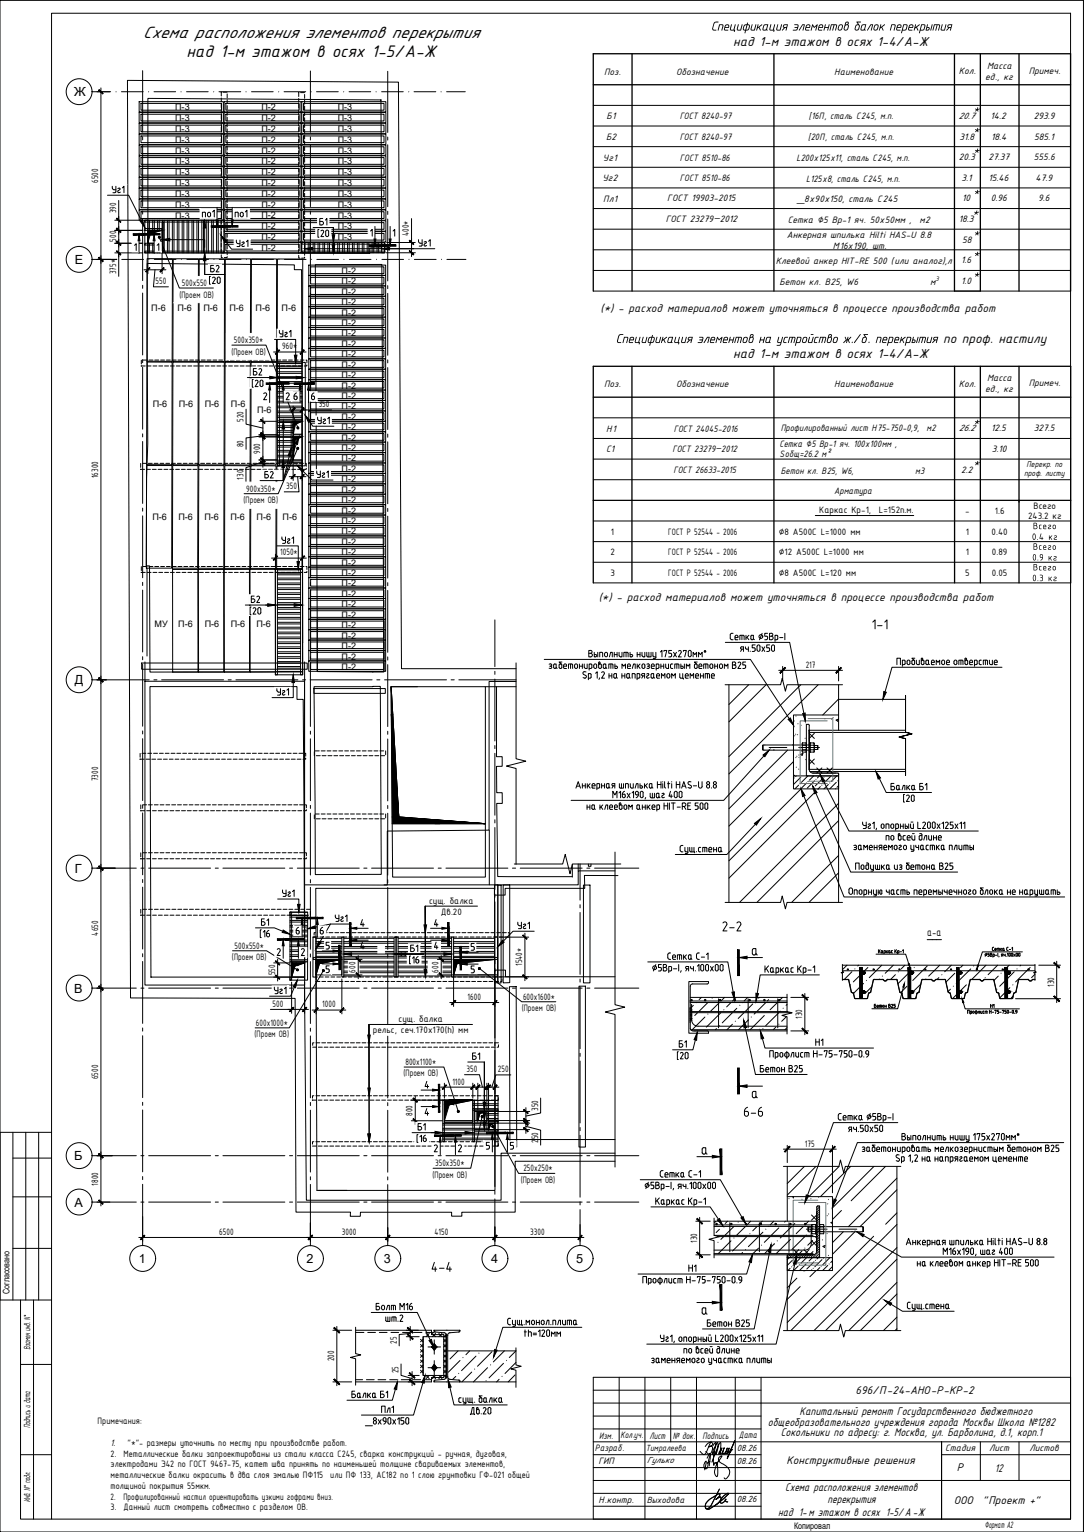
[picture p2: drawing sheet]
<svg xmlns="http://www.w3.org/2000/svg" width="420mm" height="594mm" viewBox="0 0 420 594" stroke-linecap="round" stroke-linejoin="round" font-family="sans-serif">
<defs><g id="words">
<g font-size="7">
<text x="55.4" y="14.7">Схема расположения элементов перекрытия</text>
<text x="72.3" y="22.2">над 1-м этажом в осях 1-5/А-Ж</text>
</g>
<g font-size="5.4">
<text x="275.5" y="11.9">Спецификация элементов балок перекрытия</text>
<text x="284.2" y="17.7">над 1-м этажом в осях 1-4/А-Ж</text>
<text x="238.5" y="133">Спецификация элементов на устройство ж</text>
<text x="329.7" y="133">./б. перекрытия</text>
<text x="365.6" y="133">по проф. настилу</text>
<text x="284.2" y="138.9">над 1-м этажом в осях 1-4/А-Ж</text>
</g>
<g font-size="4.9">
<text x="28.8" y="37.4">Ж</text>
<text x="29" y="102.4">Е</text>
<text x="29" y="265.4">Д</text>
<text x="29" y="338.4">Г</text>
<text x="28.8" y="385">В</text>
<text x="28.8" y="449.9">Б</text>
<text x="28.9" y="467.9">А</text>
<text x="53.8" y="489.9">1</text>
<text x="118.8" y="489.9">2</text>
<text x="148.8" y="489.9">3</text>
<text x="190.3" y="489.8">4</text>
<text x="223.3" y="489.8">5</text>
</g>
<g font-size="4.8">
<text x="309.9" y="548.8">Капитальный ремонт Государственного бюджетного</text>
<text x="297.6" y="552.8">общеобразовательного учреждения города Москвы Школа №1282</text>
<text x="302.6" y="556.8">Сокольники по адресу: г. Москва, ул. Барболина, д.1, корп.1</text>
<text x="385.7" y="570.7">12</text>
<text x="304.3" y="578">Схема расположения элементов</text>
<text x="301.6" y="588">над 1-м этажом в осях 1-5/А-Ж</text>
<text x="320.8" y="583">перекрытия</text>
</g>
<g font-size="4.7">
<text x="377.2" y="43.8">*</text>
<text x="377.2" y="51.8">*</text>
<text x="377.2" y="59.8">*</text>
<text x="377.2" y="75.9">*</text>
<text x="376.9" y="83.9">*</text>
<text x="377.2" y="91.9">*</text>
<text x="377.2" y="99.9">*</text>
<text x="377.2" y="107.9">*</text>
<text x="232.7" y="120.8">(*) - расход материалов может уточняться в процессе производства работ</text>
<text x="377.2" y="165">*</text>
<text x="377.2" y="181">*</text>
<text x="232.1" y="233.2">(*) - расход материалов может уточняться в процессе производства работ</text>
<text x="359.4" y="363.1">а-а</text>
<text x="331.6" y="540.6">696/П-24-АНО-Р-КР-2</text>
<text x="304.8" y="567.7">Конструктивные решения</text>
<text x="370.9" y="570.6">Р</text>
<text x="369.7" y="583.1">ООО</text>
<text x="380.8" y="583.1">&quot;Проект +&quot;</text>
</g>
<text font-size="4" x="42.9" y="560.6">1.</text>
<g font-size="3.9">
<text x="234.2" y="29">Поз.</text>
<text x="262" y="29">Обозначение</text>
<text x="323.4" y="29">Наименование</text>
<text x="371.6" y="28.8">Кол.</text>
<text x="382.6" y="26.7">Масса</text>
<text x="398.7" y="28.6">Примеч.</text>
<text x="381.8" y="30.8">ед., кг</text>
<text x="235.1" y="46.3">Б1</text>
<text x="263.4" y="46.3">ГОСТ 8240-97</text>
<text x="313.6" y="46.2">[16П, сталь С245, м.п.</text>
<text x="371.5" y="46.1">20.7</text>
<text x="384" y="46.1">14.2</text>
<text x="400.7" y="46.1">293.9</text>
<text x="234.9" y="54.3">Б2</text>
<text x="263.4" y="54.3">ГОСТ 8240-97</text>
<text x="313.3" y="54.2">[20П, сталь С245, м.п.</text>
<text x="371.9" y="54.1">31.8</text>
<text x="384.2" y="54.1">18.4</text>
<text x="400.9" y="54.1">585.1</text>
<text x="233.7" y="62.3">Уг1</text>
<text x="263.6" y="62.3">ГОСТ 8510-86</text>
<text x="308.7" y="62.5">L200х125х11, сталь С245, м.п.</text>
<text x="371.6" y="62.1">20.3</text>
<text x="383.1" y="62.1">27.37</text>
<text x="400.8" y="62.1">555.6</text>
<text x="38.1" y="70.9" transform="rotate(-90 38.1 70.9)">6500</text>
<text x="233.6" y="70.3">Уг2</text>
<text x="263.6" y="70.3">ГОСТ 8510-86</text>
<text x="312.5" y="70.5">L125х8, сталь С245, м.п.</text>
<text x="372.7" y="70.1">3.1</text>
<text x="383.2" y="70.1">15.46</text>
<text x="401.4" y="70.1">47.9</text>
<text x="45" y="82.7" transform="rotate(-90 45 82.7)">390</text>
<text x="233.8" y="78.3">Пл1</text>
<text x="258.7" y="78.1">ГОСТ 19903-2015</text>
<text x="309.4" y="78.3">_8х90х150, сталь С245</text>
<text x="373" y="78.1">10</text>
<text x="384" y="78.1">0.96</text>
<text x="402.4" y="78.1">9.6</text>
<text x="258" y="86.1">ГОСТ 23279—2012</text>
<text x="305.3" y="86.3">Сетка ∅5 Вр-1 яч. 50х50мм ,</text>
<text x="356.4" y="86.3">м2</text>
<text x="371.6" y="86.1">18.3</text>
<text x="45" y="93.7" transform="rotate(-90 45 93.7)">500</text>
<text x="158.5" y="91.5" transform="rotate(-90 158.5 91.5)">400*</text>
<text x="305" y="92.4">Анкерная шпилька Hilti HAS-U 8.8</text>
<text x="372.9" y="94.1">58</text>
<text x="322.7" y="96.6">М16х190, шт.</text>
<text x="45" y="106.4" transform="rotate(-90 45 106.4)">375*</text>
<text x="300.7" y="102.5">Клеевой анкер HIT-RE 500 (или аналог),л</text>
<text x="372.6" y="102.1">1.6</text>
<text x="60.3" y="110.3">550</text>
<text x="70.5" y="110.9">500x550*</text>
<text x="302.1" y="110.5">Бетон кл. В25, W6</text>
<text x="360.6" y="110.5">м</text>
<text x="372.6" y="110.1">1.0</text>
<text x="69.5" y="115.4">(Проем ОВ)</text>
<text x="89.7" y="137.5">(Проем ОВ)</text>
<text x="90.7" y="133.1">500x350*</text>
<text x="109.4" y="135.5">960*</text>
<text x="382.6" y="147.8">Масса</text>
<text x="398.8" y="149.8">Примеч.</text>
<text x="234.2" y="150.2">Поз.</text>
<text x="262" y="150.2">Обозначение</text>
<text x="323.4" y="150.2">Наименование</text>
<text x="371.6" y="150">Кол.</text>
<text x="381.8" y="152">ед., кг</text>
<text x="123.5" y="158">350</text>
<text x="94.4" y="163.7" transform="rotate(-90 94.4 163.7)">520</text>
<text x="234.9" y="167.4">Н1</text>
<text x="261.2" y="167.4">ГОСТ 24045-2016</text>
<text x="302.6" y="167.1">Профилированный лист Н75-750-0,9,</text>
<text x="359.1" y="167.1">м2</text>
<text x="371.6" y="167.3">26.2</text>
<text x="384.1" y="167.3">12.5</text>
<text x="400.7" y="167.3">327.5</text>
<text x="94.4" y="173.4" transform="rotate(-90 94.4 173.4)">80</text>
<text x="302.1" y="173.2">Сетка ∅5 Вр-1 яч. 100х100мм ,</text>
<text x="100.9" y="176" transform="rotate(-90 100.9 176)">900</text>
<text x="234.9" y="175.4">C1</text>
<text x="260.7" y="175.4">ГОСТ 23279—2012</text>
<text x="302.2" y="177.3">Sобщ=26.2 м²</text>
<text x="384.4" y="175.3">3.10</text>
<text x="38.1" y="185.4" transform="rotate(-90 38.1 185.4)">16300</text>
<text x="94.4" y="186" transform="rotate(-90 94.4 186)">130</text>
<text x="261.1" y="183.4">ГОСТ 26633-2015</text>
<text x="302.6" y="183.7">Бетон кл. В25, W6,</text>
<text x="354.7" y="183.7">м3</text>
<text x="372.5" y="183.3">2.2</text>
<text x="95.4" y="190.7">900x350*</text>
<text x="110.9" y="189.7">350</text>
<text x="323.3" y="191.5">Арматура</text>
<text x="94.4" y="195.1">(Проем ОВ)</text>
<text x="400.6" y="197.2">Всего</text>
<text x="317.5" y="198.9">Каркас Кр-1,</text>
<text x="340.7" y="198.9">L=152п.м.</text>
<text x="374.1" y="199.3">-</text>
<text x="385.6" y="199.3">1.6</text>
<text x="398.5" y="201.4">243.2 кг</text>
<text x="236.8" y="207.3">1</text>
<text x="259" y="207.3">ГОСТ Р 52544 - 2006</text>
<text x="301.9" y="207.3">∅8 A500C L=1000 мм</text>
<text x="374.4" y="207.3">1</text>
<text x="384.3" y="207.3">0.40</text>
<text x="400" y="209.4">0.4 кг</text>
<text x="400.3" y="205.2">Всего</text>
<text x="108.6" y="215.4">1050*</text>
<text x="236.6" y="215.3">2</text>
<text x="259" y="215.3">ГОСТ Р 52544 - 2006</text>
<text x="301.9" y="215.3">∅12 A500C L=1000 мм</text>
<text x="374.4" y="215.3">1</text>
<text x="384.5" y="215.3">0.89</text>
<text x="400.3" y="213.2">Всего</text>
<text x="400" y="217.4">0.9 кг</text>
<text x="400.3" y="221.2">Всего</text>
<text x="236.6" y="223.3">3</text>
<text x="259" y="223.3">ГОСТ Р 52544 - 2006</text>
<text x="301.9" y="223.3">∅8 A500C L=120 мм</text>
<text x="374.1" y="223.3">5</text>
<text x="384.5" y="223.3">0.05</text>
<text x="400" y="225.4">0.3 кг</text>
<text x="312.3" y="258.9">217</text>
<text x="38.1" y="303" transform="rotate(-90 38.1 303)">7300</text>
<text x="166.3" y="350.4">сущ. балка</text>
<text x="170.8" y="354.9">Дв.20</text>
<text x="38.1" y="362.8" transform="rotate(-90 38.1 362.8)">4650</text>
<text x="90.9" y="367.9">500x550*</text>
<text x="89.9" y="372.3">(Проем ОВ)</text>
<text x="137.8" y="377.2" transform="rotate(-90 137.8 377.2)">600</text>
<text x="170" y="377.2" transform="rotate(-90 170 377.2)">600</text>
<text x="202.4" y="374.6" transform="rotate(-90 202.4 374.6)">1540*</text>
<text x="106.6" y="378.3" transform="rotate(-90 106.6 378.3)">550</text>
<text x="408.6" y="382.7" transform="rotate(-90 408.6 382.7)">130</text>
<text x="181.2" y="387.8">1600</text>
<text x="202.7" y="387.7">600x1600*</text>
<text x="105.6" y="390.5">500</text>
<text x="124.9" y="390.7">1000</text>
<text x="202.2" y="392.1">(Проем ОВ)</text>
<text x="310.9" y="395.2" transform="rotate(-90 310.9 395.2)">130</text>
<text x="99.2" y="397.8">600x1000*</text>
<text x="144.5" y="400.7">рельс, сеч.170х170(h) мм</text>
<text x="154.5" y="396.3">сущ. балка</text>
<text x="98.7" y="402.2">(Проем ОВ)</text>
<text x="157.1" y="413">800x1100*</text>
<text x="38.1" y="418.5" transform="rotate(-90 38.1 418.5)">6500</text>
<text x="156.4" y="417.4">(Проем ОВ)</text>
<text x="180.8" y="415.7">350</text>
<text x="193" y="415.9">250</text>
<text x="175.3" y="420.6">1100</text>
<text x="208.5" y="430.8" transform="rotate(-90 208.5 430.8)">350</text>
<text x="159.9" y="432.7" transform="rotate(-90 159.9 432.7)">800</text>
<text x="208.5" y="443.2" transform="rotate(-90 208.5 443.2)">250</text>
<text x="312" y="444.6">175</text>
<text x="168.7" y="452.3">350x350*</text>
<text x="202.9" y="454.3">250x250*</text>
<text x="38.1" y="459.8" transform="rotate(-90 38.1 459.8)">1800</text>
<text x="167.7" y="456.7">(Проем ОВ)</text>
<text x="201.8" y="458.7">(Проем ОВ)</text>
<text x="85" y="478.8">6500</text>
<text x="132.5" y="478.8">3000</text>
<text x="168.4" y="478.8">4150</text>
<text x="205.5" y="478.8">3300</text>
<text x="270.2" y="482" transform="rotate(-90 270.2 482)">130</text>
<text x="11.7" y="513.3" transform="rotate(-90 11.7 513.3)">. N°</text>
<text x="153.8" y="521.1" transform="rotate(-90 153.8 521.1)">25</text>
<text x="11.7" y="523.4" transform="rotate(-90 11.7 523.4)">Взамен инв</text>
<text x="129.5" y="528" transform="rotate(-90 129.5 528)">200</text>
<text x="154.5" y="532.5" transform="rotate(-90 154.5 532.5)">25</text>
<text x="11.7" y="553.7" transform="rotate(-90 11.7 553.7)">Подпись и дата</text>
<text x="37.8" y="552.3">Примечания:</text>
<text x="232.2" y="557.8">Изм.</text>
<text x="240.5" y="557.5">Колуч.</text>
<text x="245.2" y="557.5">.</text>
<text x="251.7" y="557.8">Лист</text>
<text x="260.8" y="557.8">№ док.</text>
<text x="272.3" y="557.8">Подпись</text>
<text x="286.4" y="557.7">Дата</text>
<text x="49.4" y="560.6">&quot;*&quot;- размеры уточнить по месту при производстве работ.</text>
<text x="230.6" y="562.6">Разраб.</text>
<text x="366.4" y="562.8">Стадия</text>
<text x="383.4" y="562.8">Лист</text>
<text x="399.1" y="562.8">Листов</text>
<text x="42.9" y="564.8">2.</text>
<text x="42.9" y="569">электродами Э42 по ГОСТ 9467-75, катет шва принять по наименьшей толщине свариваемых элементов,</text>
<text x="47.9" y="564.8">Металлические балки запроектированы из стали класса С245, сварка конструкций - ручная, дуговая,</text>
<text x="232" y="567.8">ГИП</text>
<text x="42.9" y="573.2">металлические балки окрасить в два слоя эмалью ПФ115 или ПФ 133, АС182 по 1 слою грунтовки ГФ-021 общей</text>
<text x="42.9" y="577.3">толщиной покрытия 55мкм.</text>
<text x="42.9" y="581.5">2.</text>
<text x="47.9" y="581.5">Профилированный настил ориентировать узкими гофрами вниз.</text>
<text x="11.7" y="582.5" transform="rotate(-90 11.7 582.5)">Инв . N° подл .</text>
<text x="42.9" y="585.7">3.</text>
<text x="47.9" y="585.7">Данный лист смотреть совместно с разделом ОВ.</text>
<text x="232" y="582.8">Н.контр.</text>
<text x="381.7" y="592.5">Формат А2</text>
</g>
<g font-size="3.7">
<text x="250.3" y="562.7">Тимралеева</text>
<text x="285.6" y="562.6">08.26</text>
<text x="250.7" y="567.4">Гулько</text>
<text x="285.6" y="567.6">08.26</text>
<text x="250.7" y="582.9">Выходова</text>
<text x="285.6" y="582.6">08.26</text>
</g>
<g font-size="3.5">
<text x="67.9" y="47">П-3</text>
<text x="67.9" y="42.8">П-3</text>
<text x="101.3" y="47">П-2</text>
<text x="101.3" y="42.7">П-2</text>
<text x="130.9" y="47">П-3</text>
<text x="130.9" y="42.8">П-3</text>
<text x="67.9" y="51.2">П-3</text>
<text x="101.3" y="51.2">П-2</text>
<text x="130.9" y="51.2">П-3</text>
<text x="67.9" y="59.6">П-3</text>
<text x="67.9" y="55.4">П-3</text>
<text x="101.3" y="59.5">П-2</text>
<text x="101.3" y="55.3">П-2</text>
<text x="130.9" y="59.6">П-3</text>
<text x="130.9" y="55.4">П-3</text>
<text x="67.9" y="63.8">П-3</text>
<text x="101.3" y="63.7">П-2</text>
<text x="130.9" y="63.8">П-3</text>
<text x="67.9" y="68">П-3</text>
<text x="101.3" y="68">П-2</text>
<text x="130.9" y="68">П-3</text>
<text x="67.9" y="76.4">П-3</text>
<text x="67.9" y="72.2">П-3</text>
<text x="101.3" y="76.3">П-2</text>
<text x="101.3" y="72.2">П-2</text>
<text x="130.9" y="72.2">П-3</text>
<text x="130.9" y="76.4">П-3</text>
<text x="67.9" y="80.6">П-3</text>
<text x="101.3" y="80.5">П-2</text>
<text x="130.9" y="80.6">П-3</text>
<text x="67.9" y="84.8">П-3</text>
<text x="101.3" y="89">П-2</text>
<text x="101.3" y="84.7">П-2</text>
<text x="130.9" y="89">П-3</text>
<text x="130.9" y="84.8">П-3</text>
<text x="101.3" y="93.1">П-2</text>
<text x="130.9" y="93.2">П-3</text>
<text x="101.3" y="97.3">П-2</text>
<text x="132.4" y="106.2">П-2</text>
<text x="132.4" y="110.3">П-2</text>
<text x="132.4" y="114.3">П-2</text>
<text x="132.4" y="118.4">П-2</text>
<text x="58.6" y="120.6">П-6</text>
<text x="68.7" y="120.6">П-6</text>
<text x="78.9" y="120.6" transform="rotate(1 78.9 120.6)">П-6</text>
<text x="88.9" y="120.7">П-6</text>
<text x="99.1" y="120.7">П-6</text>
<text x="109.1" y="120.7">П-6</text>
<text x="132.4" y="122.4">П-2</text>
<text x="132.4" y="126.5">П-2</text>
<text x="132.4" y="130.5">П-2</text>
<text x="132.4" y="134.5">П-2</text>
<text x="132.4" y="138.6">П-2</text>
<text x="132.4" y="142.6">П-2</text>
<text x="132.4" y="146.7">П-2</text>
<text x="132.4" y="150.7">П-2</text>
<text x="132.4" y="154.7">П-2</text>
<text x="59.2" y="157.8">П-6</text>
<text x="69.3" y="157.9" transform="rotate(1 69.3 157.9)">П-6</text>
<text x="79.4" y="157.9">П-6</text>
<text x="89.5" y="157.9">П-6</text>
<text x="99.7" y="160.2">П-6</text>
<text x="132.4" y="158.8">П-2</text>
<text x="132.4" y="162.8">П-2</text>
<text x="132.4" y="166.8">П-2</text>
<text x="132.4" y="170.9">П-2</text>
<text x="132.4" y="174.9">П-2</text>
<text x="132.4" y="179">П-2</text>
<text x="132.4" y="183">П-2</text>
<text x="396.9" y="184.7">проф. листу</text>
<text x="397.9" y="180.9">Перекр. по</text>
<text x="132.4" y="187">П-2</text>
<text x="132.4" y="191.1">П-2</text>
<text x="132.4" y="195.1">П-2</text>
<text x="59.1" y="201.5">П-6</text>
<text x="69.1" y="201.6">П-6</text>
<text x="79.2" y="201.6">П-6</text>
<text x="89.3" y="201.6">П-6</text>
<text x="99.4" y="201.6" transform="rotate(1 99.4 201.6)">П-6</text>
<text x="109.6" y="201.6">П-6</text>
<text x="132.4" y="199.2">П-2</text>
<text x="132.4" y="203.2">П-2</text>
<text x="132.4" y="207.2">П-2</text>
<text x="132.4" y="211.3">П-2</text>
<text x="132.4" y="215.3">П-2</text>
<text x="132.4" y="219.4">П-2</text>
<text x="132.4" y="223.4">П-2</text>
<text x="132.4" y="227.4">П-2</text>
<text x="132.4" y="231.5">П-2</text>
<text x="132.4" y="235.5">П-2</text>
<text x="132.4" y="239.6">П-2</text>
<text x="59.9" y="243.3">МУ</text>
<text x="69.1" y="243.3">П-6</text>
<text x="79.4" y="243.3">П-6</text>
<text x="89.4" y="243.3">П-6</text>
<text x="99.4" y="243.3">П-6</text>
<text x="132.4" y="243.6">П-2</text>
<text x="132.4" y="247.7">П-2</text>
<text x="132.4" y="251.7">П-2</text>
<text x="132.4" y="255.7">П-2</text>
<text x="132.4" y="259.8">П-2</text>
<text x="3.7" y="501.9" transform="rotate(-90 3.7 501.9)">Согласовано</text>
<text x="307.8" y="592.9">Копировал</text>
</g>
<text font-size="2.7" x="362.6" y="108.9">3</text>
</g></defs>
<g fill="none" stroke="#000" stroke-width=".39">
<path d="M113.6 169.4h3.5v9h-3.5zM113.6 163.4h3.5v5h-3.5zM200 257.1v37.1l3.8 1-7.5 1.9 3.7 .9v37.2M199.3 335h18.8l1-3.7 1.8 7.5 1-3.8h18.7M238.4 330.4v59.2l3.7 .9-7.5 1.9 3.8 1v59.2M113 373.4h5.1v5.5h-5.1zM118.1 373.4l-3.8 1.2-1.3 4.3M123.8 373.6l8.7-1.6v6.1h-10v-6.1h10l-8.7 1.6-1.3 4.5M175.8 372h16v6.1h-16zM191.8 372l-14.7 1.6-1.3 4.5 1.4-4.5M172.3 426.6h11v8h-11zM183.3 426.6l-9.2 1.8"/>
<path d="M185.2 431h3.5v3.5h-3.5zM188.6 431l-2.6 .8-.8 2.7M189.4 435.5h2.5v2.5h-2.5zM191.9 435.5l-1.7 .7-.8 1.8"/>
</g>
<g fill="none" stroke="#000" stroke-width=".39">
<path d="M117 94h32.1v.7h-32.1zM117 97.4h32.1v.6h-32.1zM107.5 140.7h.8v40h-.8zM108.3 162.6h8.8v.8h-8.8zM108.3 178.4h8.8v.8l-8.8-.1zM112.9 163.4v15M113.6 168.6h3.5v.8h-3.5zM113.6 163.4v15M106.8 220.8h.7v40.9h-.7zM116.5 220.8h.8v40.9h-.8zM313.9 299.2h37.1M351 283.2h-37.4v15.2"/>
<path d="M112.4 353.7h.6v26.4h-.6zM113 372.6l5.1 .1v.7h-5.1zM121.4 371.3h11.1v.7h-11.1zM132.5 363.4h.8v15.5h-.8zM152.7 363.4h.8v15.5h-.8zM153.5 363.4h.8v15.5h-.8zM175 363.4h.8v15.5h-.8zM175.8 371.3h17v.7h-17zM175.8 378.1h17v.7h-17zM326.5 379.8h2.1M326.5 379.9h2.1M328.7 379.7l.3 .4"/>
<path d="M328.7 379.8l.3 .3 1.2 4.7M342.1 379.8l-3.6 .1-1.1 4.7M342.1 379.9l-3.2-.1-.4 .3M342.1 379.7l.9 .8 .5-.2M342.1 379.8l.7 .6M357.6 379.8h3.3M357.6 379.9h3.3M357.6 379.7l-.4 .4-1.2 4.7M357.6 379.8l-.3 .3M360.9 379.7l.7 .6M360.9 379.8l.2 .1M361.1 380l.9 .5 .8-.7 3.5 .1 1.4 4.9-.2-.2"/>
<path d="M381.4 380l-.4 .4M381.6 379.8l3.3-.1 .4 .4M381.6 379.9l3.3-.1 .3 .3M381.7 379.7l-.8 .6M381.7 379.8l-.3 .1M395.1 379.8h3.3M395.1 379.9h3.3M395.1 379.7l-.4 .4 .4-.3M398.4 379.7l.7 .6M398.4 379.8l.2 .1M401.2 379.8h-.9l-.7 .5M401.2 379.9l-.9-.1-.8 .7-.9-.5"/>
<path d="M267.5 398.8l.3 .6 .7 .3M268.5 399.8h5.6M268.5 381.6h5.6M268.5 381.5l-.7 .3-.3 .7v16.3M274.1 381.6l.5-.3v-.7h-7.6v20.1h7.6a.64 .64 0 0 0-.5-1M328.9 380.1l1 4.6M329.9 384.6l.2 .3M330.2 384.9l.4 .2M330.2 384.8l.5 .2M330.6 385.1l.2 .2M330.7 385l.6 2M330.8 385.3l.4 1.7"/>
<path d="M331.2 387l.4 .3h4.3l.4-.3M331.3 386.9l.3 .3h4.3l.3-.3M336.7 385.3l-.4 1.7M336.8 385l-.6 2M336.9 385.1l-.2 .2M337.3 384.8l-.5 .2M337.3 384.9l-.5 .2M337.5 384.6l-.2 .2M337.6 384.6l-.3 .3M338.5 380.1l-1 4.6M342.9 380.3h.5M343.4 380.3l.7-.6 3.6 .2 1.2 5"/>
<path d="M347.7 380.1l1 4.6M347.7 380.1l-.3-.3h-3.4l-.5 .6M348.8 384.6l.2 .2M348.9 384.9l.5 .2M349 384.8l.4 .2M349.4 385.1l.6 1.9M349.4 385l.3 .3M349.5 385.3l.4 1.7M350 386.9l.3 .3 4.7-.1-4.7 .2-.4-.3M355.4 385.3l-.4 1.7M355.6 385l-.6 2M356 384.8l-.4 .2"/>
<path d="M356.3 384.6l-.9 .7M357.3 380.1l-1 4.6M361.6 380.3h.6M366.4 380.1l1.1 4.6M366.6 380.1l-.3-.3-3.4-.1-.8 .6M367.7 384.9l.6 .4M367.7 384.8l.5 .2M368.2 385l.6 2M368.3 385.3l.4 1.7M368.8 386.9l.3 .3 2.2 .1h-2.2l-.4-.3M373.8 386.9l-.4 .3-2.1 .1h2.1l.4-.3M374.2 385.3l-.4 1.7"/>
<path d="M374.3 385l-.6 2M374.4 385.1l-.2 .2M375 384.6l-.6 .5 .4-.3M375.1 384.6l-.2 .3M376 380.1l-.9 4.6M376.1 380.1l.3-.3h3.4l.5 .6M380.3 380.3h.7M380.4 380.3l-.7-.6-3.5 .1-1.3 4.8M380.4 380.3h.5M385.2 380.1l1 4.6M385.3 380.1l1.2 4.8M386.3 384.6l.2 .2"/>
<path d="M386.4 384.9l.5 .2M386.5 384.8l.4 .2M386.9 385.1l.2 .2M387 385l.5 2M387.1 385.3l.3 1.7M387.5 386.9l.3 .3 4.7-.1-4.7 .2-.4-.3M392.9 385.3l-.3 1.7M393.1 385l-.6 2M393.5 384.8l-.4 .2M393.6 384.9l-.7 .4M393.8 384.6l-.2 .2M393.9 384.6l-.3 .3"/>
<path d="M394.7 380.1l-1 4.5M394.8 380.1l-1 4.6M399.1 380.3h.6M171.6 426.6h.7v16.1h-.7zM172.3 434.6h11v.6h-11zM183.3 426.6h.6v16.1h-.6zM183.9 434.5h4.8v.7h-4.8zM183.9 430.4h9.1v.6h-9.1zM183.9 438h9.1v.7h-9.1zM184.6 431h.6v3.5h-.6zM188.7 431h.7v7h-.7zM189.4 434.9h3.6v.6h-3.6z"/>
<path d="M305.6 486.6l-.4 .2-.1 .9h12.6v-20h-.8l-.3 .4v17.1l-.3 .8-1.1 .6h-9.6M137.8 515.8h29.5v1.7h4.7v.8M164 518.3h9v15.1h-9zM172 533.4v.8h-4.7v1.7h-29.5"/>
</g>
<g fill="none" stroke="#fff" stroke-width=".39">
<path d="M53.6 94v3.6M62.4 94v3.6M83.9 81v3.7M96.6 81v3.7M145.1 88.4v3.7M153.8 88.4v3.7M104.3 151.8v3.7M113 151.8v3.7M116.1 151.9v3.6M122.9 151.9v3.6M344.9 239.7v4.9M116.9 359.1v3.7"/>
<path d="M126.2 359.1v3.7M142.1 356.1v3.7M165.8 350.9h18.3M170.3 355.4h9.3M170.7 356.1v3.7M288.4 356.8v4.9M109.6 367.3v3.7M118.9 367.3v3.7M128.5 364.9v3.7M128.5 374v3.7M142.1 364.8v3.7M170.7 364.8v3.7"/>
<path d="M184.7 365.4v3.6M184.7 374.1v3.7M294.8 366.1v4.9M154 396.8h18.2M144 401.2h38.2M167.1 418.8v3.7M167.1 429.3v3.7M294.8 421.5v4.9M296.8 428.7v4.9M170.4 443.5v3.6M179.7 443.5v3.6M190.6 442.4v3.7"/>
<path d="M199.9 442.4v3.7M275.3 443.3v4.9M176.2 488.8v4.9M275.3 505.4v4.9"/>
</g>
<g fill="#fff" stroke="#fff" stroke-width=".39">
<path d="M125.5 374l3 3.7h-3zM125.5 374l3 3.7v-3.7z"/>
<path d="M125.5 364.9l3 3.7h-3zM125.5 364.9l3 3.7v-3.7z"/>
<path d="M181.7 374.1l3 3.7h-3zM181.7 374.1l3 3.7v-3.7z"/>
<path d="M181.7 365.4l3 3.6h-3zM181.7 365.4l3 3.6v-3.6z"/>
<path d="M60 94l2.4 3.6h-2.4zM60 94l2.4 3.6v-3.6z"/>
<path d="M51.2 94l2.4 3.6h-2.4zM51.2 94l2.4 3.6v-3.6z"/>
<path d="M90.2 81l6.4 3.7h-6.4zM90.2 81l6.4 3.7v-3.7z"/>
<path d="M77.6 81l6.3 3.7h-6.3zM77.6 81l6.3 3.7v-3.7z"/>
<path d="M110 151.8l3 3.7h-3zM110 151.8l3 3.7v-3.7z"/>
<path d="M101.3 151.8l3 3.7h-3zM101.3 151.8l3 3.7v-3.7z"/>
<path d="M119.8 151.9l3.1 3.6h-3.1zM119.8 151.9l3.1 3.6v-3.6z"/>
<path d="M113.1 151.9l3 3.6h-3zM113.1 151.9l3 3.6v-3.6z"/>
<path d="M151.4 88.4l2.4 3.7h-2.4zM151.4 88.4l2.4 3.7v-3.7z"/>
<path d="M142.7 88.4l2.4 3.7h-2.4zM142.7 88.4l2.4 3.7v-3.7z"/>
<path d="M115.9 367.3l3 3.7h-3zM115.9 367.3l3 3.7v-3.7z"/>
<path d="M106.5 367.3l3.1 3.7h-3.1zM106.5 367.3l3.1 3.7v-3.7z"/>
<path d="M176.7 443.5l3 3.6h-3zM176.7 443.5l3 3.6v-3.6z"/>
<path d="M167.4 443.5l3 3.6h-3zM167.4 443.5l3 3.6v-3.6z"/>
<path d="M123.2 359.1l3 3.7h-3zM123.2 359.1l3 3.7v-3.7z"/>
<path d="M113.9 359.1l3 3.7h-3zM113.9 359.1l3 3.7v-3.7z"/>
<path d="M196.9 442.4l3 3.7h-3zM196.9 442.4l3 3.7v-3.7z"/>
<path d="M187.6 442.4l3 3.7h-3zM187.6 442.4l3 3.7v-3.7z"/>
<path d="M138.9 364.8l3.2 3.7h-3.2zM138.9 364.8l3.2 3.7v-3.7z"/>
<path d="M138.9 356.1l3.2 3.7h-3.2zM138.9 356.1l3.2 3.7v-3.7z"/>
<path d="M154 393.2h18.2l-18.2 3.6zM154 396.8h18.2v-3.6z"/>
<path d="M144 397.7h38.2l-38.2 3.5zM144 401.2h38.2v-3.5z"/>
<path d="M165.8 347.4h18.3l-18.3 3.5zM165.8 350.9h18.3v-3.5z"/>
<path d="M170.3 351.9h9.3l-9.3 3.5zM170.3 355.4h9.3v-3.5z"/>
<path d="M167.5 364.8l3.2 3.7h-3.2zM167.5 364.8l3.2 3.7v-3.7z"/>
<path d="M167.5 356.1l3.2 3.7h-3.2zM167.5 356.1l3.2 3.7v-3.7z"/>
<path d="M163.9 429.3l3.2 3.7h-3.2zM163.9 429.3l3.2 3.7v-3.7z"/>
<path d="M163.9 418.8l3.2 3.7h-3.2zM163.9 418.8l3.2 3.7v-3.7z"/>
<path d="M337.1 239.7l7.8 4.9h-7.8zM337.1 239.7l7.8 4.9v-4.9z"/>
<path d="M290.4 366.1l4.4 4.9h-4.4zM290.4 366.1l4.4 4.9v-4.9z"/>
<path d="M290.4 421.5l4.4 4.9h-4.4zM290.4 421.5l4.4 4.9v-4.9z"/>
<path d="M279 356.8l9.4 4.9h-9.4zM279 356.8l9.4 4.9v-4.9z"/>
<path d="M287.3 428.7l9.5 4.9h-9.5zM287.3 428.7l9.5 4.9v-4.9z"/>
<path d="M270.9 443.3l4.4 4.9h-4.4zM270.9 443.3l4.4 4.9v-4.9z"/>
<path d="M270.9 505.4l4.4 4.9h-4.4zM270.9 505.4l4.4 4.9v-4.9z"/>
<path d="M166.2 488.8l10 4.9h-10zM166.2 488.8l10 4.9v-4.9z"/>
</g>
<g fill="#000" stroke="#000" stroke-width=".39">
<path d="M53.9 91.1l.4 2.3h-.8zM59.7 91.1l.4 2.3h-.7zM83.8 85.3h.7l-.4 2.2zM89.6 85.3h.8l-.4 2.2zM144.9 92.7h.8l-.4 2.3zM150.8 92.7h.8l-.4 2.3zM104.5 149l.4 2.2h-.8zM109.8 149l.4 2.2h-.8zM116.3 149l.4 2.3h-.7zM119.6 149l.4 2.3h-.8zM117.1 356.2l.4 2.3h-.7zM123 356.2l.4 2.3h-.8z"/>
<path d="M136 360l2.3-.4v.8zM171.3 359.6l2.2 .4-2.2 .4zM109.8 364.5l.4 2.2h-.8zM115.7 364.5l.3 2.2h-.7zM129.1 373.4l2.3 .4-2.3 .4zM129.1 368.4l2.3 .4-2.3 .4zM136 364.6l2.3-.3v.7zM164.3 358.7h1.1l-.6 3zM164.4 375.8h1l-.5 3.1zM171.3 364.3l2.2 .3-2.2 .4zM178.9 373.9l2.2-.4v.7zM178.9 369.2l2.2-.3v.7z"/>
<path d="M286.6 371.3l3-.5v1zM142.5 401.4h1l-.5 3zM142.6 421.9h1l-.5 3zM167.7 428.7l2.2 .4-2.2 .4zM167.7 422.3l2.2 .4-2.2 .4zM190.8 439.6l.4 2.2h-.7zM196.7 439.6l.4 2.2h-.8zM286.6 421.2l3-.5v1zM142.6 439.7h1l-.5 3zM170.6 440.6l.4 2.3h-.7zM176.5 440.6l.4 2.3h-.8zM276.1 448l3 .5-3 .5z"/>
<path d="M276.1 504.6l3 .5-3 .5z"/>
<path d="M51.6 90.6h7.5l-7.5 .5zM51.6 91.1h7.5v-.5z"/>
<path d="M54.5 91.1l7.5-.5v.5zM54.5 90.6v.5l7.5-.5z"/>
<path d="M81.9 87.5h7.5l-7.5 .6zM81.9 88.1h7.5v-.6z"/>
<path d="M84.8 88.1l7.4-.6v.6zM84.8 87.5v.6l7.4-.6z"/>
<path d="M143.1 95h7.5l-7.5 .5zM143.1 95.5h7.5v-.5z"/>
<path d="M146 95.5l7.5-.5v.5zM146 95v.5l7.5-.5z"/>
<path d="M102.3 148.5h7.5l-7.5 .5zM102.3 149h7.5v-.5z"/>
<path d="M104.5 149l7.6-.5v.5zM104.5 148.5v.5l7.6-.5z"/>
<path d="M114 148.5h7.5l-7.5 .5zM114 149h7.5v-.5z"/>
<path d="M114.3 149l7.6-.5v.5zM114.3 148.5v.5l7.6-.5z"/>
<path d="M114.9 355.7h7.5l-7.5 .5zM114.9 356.2h7.5v-.5z"/>
<path d="M117.7 356.2l7.5-.5v.5zM117.7 355.7v.5l7.5-.5z"/>
<path d="M135.5 357.7h.5v7.5zM135.5 357.7v7.5h.5z"/>
<path d="M173.5 357.7h.6v7.5zM173.5 357.7v7.5h.6z"/>
<path d="M107.5 364h7.5l-7.5 .5zM107.5 364.5h7.5v-.5z"/>
<path d="M110.4 364.5l7.5-.5v.5zM110.4 364v.5l7.5-.5z"/>
<path d="M131.4 368.5l.5 7.5h-.5zM131.4 368.5l.5 7.5v-7.5z"/>
<path d="M131.4 366.5h.5v7.5zM131.4 366.5v7.5h.5z"/>
<path d="M135.5 359.3l.5 7.6h-.5zM135.5 359.3l.5 7.6v-7.6z"/>
<path d="M173.5 359.3l.6 7.6h-.6zM173.5 359.3l.6 7.6v-7.6z"/>
<path d="M178.4 368.6l.5 7.5h-.5zM178.4 368.6l.5 7.5v-7.5z"/>
<path d="M178.4 367h.5v7.5zM178.4 367v7.5h.5z"/>
<path d="M285.9 368.3h.7v10zM285.9 368.3v10h.7z"/>
<path d="M169.9 423.9l.5 7.4h-.5zM169.9 423.9l.5 7.4v-7.4z"/>
<path d="M169.9 420.5h.5v7.5zM169.9 420.5v7.5h.5z"/>
<path d="M188.6 439.1h7.5l-7.5 .5zM188.6 439.6h7.5v-.5z"/>
<path d="M191.4 439.6l7.5-.5v.5zM191.4 439.1v.5l7.5-.5z"/>
<path d="M285.9 414.2l.7 10h-.7zM285.9 414.2l.7 10v-10z"/>
<path d="M168.4 440.1h7.5l-7.5 .5zM168.4 440.6h7.5v-.5z"/>
<path d="M171.3 440.6l7.5-.5v.5zM171.3 440.1v.5l7.5-.5z"/>
<path d="M279.1 445.5h.7v10zM279.1 445.5v10h.7z"/>
<path d="M279.1 498.1l.7 10h-.7zM279.1 498.1l.7 10v-10z"/>
</g>
<g fill="none" stroke="#000" stroke-width=".39">
<path d="M52.2 95.1l.6-.6v2.6M53.9 91.1v7.2M59.7 91.1v7.2M60.9 95.1l.7-.6v2.6M78.4 84.1v-1.8h.9l.4 .4-.1 1.4M80.4 82.9v.6M80.5 82.9l.5-.6 .6 .6M81.6 82.9l-.3 1.1h-.5l-.3-.5M82.4 82.2l.7-.7v2.6M84.1 80.4v7.1M90 80.4v7.1M91.1 84.1v-1.8h.9l.4 .4-.1 1.4"/>
<path d="M93.1 82.9l.1 .9 .5 .3 .5-.3 .1-.9M93.1 82.9l.6-.6 .6 .6M95.1 82.2l.6-.7v2.6M143.6 89.6l.7-.6v2.6M145.3 87.8v7.2M151.2 87.8v7.2M152.4 89.6l.6-.6v2.6M102.2 152.7a.61 .61 0 0 1 .8-.3 .61 .61 0 0 1 .3 .8l-1.1 1.8h1.2M104.5 149v7.1M109.8 149v7.1M110.9 152.7a.61 .61 0 0 1 .8-.3 .61 .61 0 0 1 .4 .8l-1.2 1.8h1.2M114.9 152.4l-.6 .4-.3 .8"/>
<path d="M115.1 154.1l-.2 .8h-.6l-.3-.5M115.2 154l-.2-.3-1-.1v.8M116.3 149v7.1M119.6 149v7.1M120.7 153.6l.4 1.3a.69 .69 0 0 0 .8-.4 .69 .69 0 0 0-.4-.9M120.7 153.6h.8M121.7 152.4l-.7 .4-.2 .8M338.3 241.2l.9-.8v3.5M340.1 242.6h1.8M342.9 241.2l.9-.8v3.5M115.7 359.6l-.6 .4-.3 .8M117.1 356.2v7.2"/>
<path d="M123 356.2v7.2M125.1 359.6l-.7 .4-.2 .8M136 360h6.7M140.5 356.6l-.7 2h1.4M140.7 357.9v1.3M166.9 360h6.6M169 356.6l-.6 2h1.4M169.3 357.9v1.3M185.1 351.4h-20.3l.1 27.5-.1-27.5v10.3M280.2 357.9a.83 .83 0 0 1 1.1-.3 .83 .83 0 0 1 .4 1l-1.5 2.4h1.6M282.8 359.8h1.8M285.6 357.9a.83 .83 0 0 1 1.1-.3 .83 .83 0 0 1 .4 1l-1.5 2.4h1.6"/>
<path d="M107.5 368.2a.61 .61 0 0 1 .8-.3 .61 .61 0 0 1 .3 .8l-1.2 1.8h1.2M109.8 364.5v7.1M114.8 360.8h.7a.65 .65 0 0 1 .4 1 .65 .65 0 0 1-1 .1zM115.7 364.5v7.1M116.8 368.2a.61 .61 0 0 1 .8-.3 .61 .61 0 0 1 .3 .8l-1.1 1.8h1.2M124.8 360.8h-.7l.3 1.3a.69 .69 0 0 0 .9-.4 .69 .69 0 0 0-.4-.9M124.9 373.8h6.5M124.9 368.8h6.5M127.6 376.6l-.3 .4-.9 .2M127.6 374.5h-1.2v1.2l1 .1 .2 .8M127.6 367.5l-.3 .4-.9 .1M127.6 365.4h-1.2v1.2h1l.2 .9"/>
<path d="M136 364.6h6.7M140.5 365.4l-.7 1.9h1.4M140.7 366.7v1.3M166.9 364.6h6.6M169 365.4l-.6 1.9h1.4M169.3 366.7v1.3M178.9 373.9h6.4M178.9 369.2h6.4M183.8 376.2l-.2 .9-1 .1M183.8 374.6h-1.2v1.2h1l.2 .4M183.8 367.5l-.2 .9-1 .1M183.8 365.9h-1.2v1.1l1 .1 .2 .4"/>
<path d="M286.6 371.3h8.9M291.6 368.4v1.4M291.6 368.4l.3-.5 1.1-.1v2M291.6 369.8l.3 .4 .6 .1M293 369.8l.6 .5M293 369.8l-.5 .5M183.1 397.3h-40.1l.1 27.6M143 404.4v-7.1l.1 45.4M165.4 419.3l-.6 2h1.4M163.2 429.1h6.7M163.2 422.7h6.7M165.4 429.9l-.6 1.9h1.4"/>
<path d="M165.7 420.6v1.4M165.7 431.2v1.3M190.8 439.6v7.1M196.7 439.6v7.1M286.6 421.2h8.9M289.5 431h-1v1.1a.78 .78 0 0 0 .8 .8 .78 .78 0 0 0 .8-.8v-.8l-.6-.3M289.8 429.4l-1 .7-.3 .9M291.2 431.7h1.7M291.6 423.8v1.4M291.6 423.7l.3-.4 1.1-.1v2M291.6 425.1l.3 .5 .6 .1M292.5 425.7l.5-.6 .6 .6"/>
<path d="M294 431h1a.92 .92 0 0 1 .5 1.2 .92 .92 0 0 1-1.3 .4zM295.2 429.4l-1 .7-.2 .9M168.3 444.3a.61 .61 0 0 1 .9-.3 .61 .61 0 0 1 .3 .8M169.5 444.9l-1.2 1.7h1.2M170.6 440.6v7.1M176.5 440.6v7.1M177.7 444.3a.61 .61 0 0 1 .8-.3 .61 .61 0 0 1 .3 .8M178.8 444.9l-1.1 1.7h1.2M188.5 445.6h.6M189.3 444.1l.3 .3 .1 .6-.5 .6M189.7 443h-1.2v1.2h.7M197.8 445.6h.7"/>
<path d="M198.6 444.1l.3 .3 .2 .6-.6 .6M199 443h-1.2v1.2h.7M270.1 448.5h9M272.2 445.6l.2-.5h1.2v1.9M272.2 445.6v1.7l.8 .2M273.6 447l.5 .5M273.6 447l-.6 .5M168.4 489.5l-.9 2.6h1.8M168.7 491.3v1.7M170.3 491.8h1.8M174 489.5l-.9 2.6h1.9M174.4 491.3v1.7"/>
<path d="M270.1 505.1h9M272.2 509.1l.2 .4 .6 .1M272.7 507.2h.9v1.9M272.7 507.1l-.5 .3v1.7M273 509.6l.6-.5 .5 .5"/>
</g>
<g fill="none" stroke="#000" stroke-width=".39">
<path d="M56.1 88.6h6.7v.7h-6.7zM56.1 94.3h6.7v.7h-6.7zM56.1 85.4h30.8v.7h-30.8zM56.1 97.4h30.8v.7h-30.8zM56.1 85.4h1.2v12.7h-1.2zM62.8 86.1h.7v11.3h-.7zM85.7 85.4h1.2v12.7h-1.2zM116.9 94h1.2v4h-1.2zM147.9 94h1.2v4h-1.2zM107.5 140.7h9.6v1.2h-9.6zM117.1 140.5h1.2v40.2h-1.2zM107.5 179.5h9.6v1.2h-9.6z"/>
<path d="M106.8 220.8h10.5v1.2h-10.5zM106.7 260.5h10.6v1.2h-10.6zM112.4 353.7h5.7v1.2h-5.7zM118.1 353.7h1.2l-.1 26.4h-1.1zM112.4 378.9h5.7v1.2h-5.7zM121.3 363.4h1.2v15.5h-1.2zM191.7 363.4h1.1l.1 15.4h-1.2zM191.9 424.9h1.1v19.5h-1.1z"/>
</g>
<g fill="none" stroke="#fff" stroke-width=".39">
<path d="M42.7 75.2h6.2M90.8 96.1h6.1M122.4 92.3h5.8M123.1 87.7h4.4M161.4 95.9h6.2M80.3 110.5h5.9M80.8 105.9h5M107.4 131.1h6.2M96.9 150.4h5.9M97.3 145.9h5M122.3 164.8h6.1M101.8 185.9h7"/>
<path d="M121.9 185.6h6.2M108.4 211.2h6.2M96.1 238.6h5.8M96.5 234.2h5M227.3 255.2h47.2M282.2 248.6h22.9M286.2 253.1h14.9M346.8 258.2h40.6M106.5 270.1h6.1M212 263.5h77.9M222.4 309.9h57.1M226.7 314.4h48.5"/>
<path d="M344.5 306.8h15.5M349.3 311.3h5.9M262.7 330.8h18M330.1 330h48.1M330.8 337.7h39.4M333.5 321.8h41.3M100.5 359.3h4.4M108.6 348.1h6.2M129.1 357.8h6.2M328.2 347.3h83.5M100 363.8h5.3M157.9 374h5.3"/>
<path d="M158.3 369.5h4.4M199.9 360.6h6.1M252.1 377h29M257.9 372.5h17.4M295.6 377.5h21M340.1 369.8h10.4M381.3 371.1h14.5M384.2 368.9h8.7M105.5 385.8h6.2M338.4 390.9h9M374.6 393.2h20M383.5 391h2.2"/>
<path d="M182.3 411.3h4.4M261.7 411.1h5.8M262.4 406.6h4.4M293.8 416.2h18M297.5 410.4h40.1M315.3 405.9h4.4M161.2 438.7h4.4M324.1 434.8h22.9M328.1 439.3h14.8M160.7 443.2h5.4M255 457h17.3M333.3 450.8h78"/>
<path d="M348.7 442.6h47.2M249.2 461.4h29M253.3 467.5h20.9M248.3 498h40.1M266.1 493.5h4.5M350.4 487h57.1M354.7 491.5h48.6M144.9 508.4h15.8M148.6 512.9h8.4M195.9 514.2h28.6M202.3 518.7h15.8M273.3 514.8h18"/>
<path d="M350.8 508h18M251.7 529h48.1M255.1 520.7h41.3M135.5 542.5h15.6M141.1 552.8h18.2M147 548.3h6.3M177 544.3h18.6M181.4 548.8h9.7"/>
</g>
<g fill="#fff" stroke="#fff" stroke-width=".39">
<path d="M129.1 354.3h6.2l-6.2 3.5zM129.1 357.8h6.2v-3.5z"/>
<path d="M96.5 230.6h5l-5 3.6zM96.5 234.2h5v-3.6z"/>
<path d="M96.1 235.1h5.8l-5.8 3.5zM96.1 238.6h5.8v-3.5z"/>
<path d="M90.8 92.6h6.1l-6.1 3.5zM90.8 96.1h6.1v-3.5z"/>
<path d="M80.8 102.5h5l-5 3.4zM80.8 105.9h5v-3.4z"/>
<path d="M80.3 106.9h5.9l-5.9 3.6zM80.3 110.5h5.9v-3.6z"/>
<path d="M42.7 71.7h6.2l-6.2 3.5zM42.7 75.2h6.2v-3.5z"/>
<path d="M100.5 355.8h4.4l-4.4 3.5zM100.5 359.3h4.4v-3.5z"/>
<path d="M100 360.3h5.3l-5.3 3.5zM100 363.8h5.3v-3.5z"/>
<path d="M161.2 435.2h4.4l-4.4 3.5zM161.2 438.7h4.4v-3.5z"/>
<path d="M160.7 439.7h5.4l-5.4 3.5zM160.7 443.2h5.4v-3.5z"/>
<path d="M182.3 407.9h4.4l-4.4 3.4zM182.3 411.3h4.4v-3.4z"/>
<path d="M161.4 92.4h6.2l-6.2 3.5zM161.4 95.9h6.2v-3.5z"/>
<path d="M101.8 182.3h7l-7 3.6zM101.8 185.9h7v-3.6z"/>
<path d="M122.3 161.3h6.1l-6.1 3.5zM122.3 164.8h6.1v-3.5z"/>
<path d="M123.1 84.3h4.4l-4.4 3.4zM123.1 87.7h4.4v-3.4z"/>
<path d="M122.4 88.7h5.8l-5.8 3.6zM122.4 92.3h5.8v-3.6z"/>
<path d="M97.3 142.4h5l-5 3.5zM97.3 145.9h5v-3.5z"/>
<path d="M96.9 146.9h5.9l-5.9 3.5zM96.9 150.4h5.9v-3.5z"/>
<path d="M107.4 127.6h6.2l-6.2 3.5zM107.4 131.1h6.2v-3.5z"/>
<path d="M121.9 182.2h6.2l-6.2 3.4zM121.9 185.6h6.2v-3.4z"/>
<path d="M108.4 207.7h6.2l-6.2 3.5zM108.4 211.2h6.2v-3.5z"/>
<path d="M106.5 266.5h6.1l-6.1 3.6zM106.5 270.1h6.1v-3.6z"/>
<path d="M108.6 344.6h6.2l-6.2 3.5zM108.6 348.1h6.2v-3.5z"/>
<path d="M105.5 382.3h6.2l-6.2 3.5zM105.5 385.8h6.2v-3.5z"/>
<path d="M158.3 366h4.4l-4.4 3.5zM158.3 369.5h4.4v-3.5z"/>
<path d="M157.9 370.5h5.3l-5.3 3.5zM157.9 374h5.3v-3.5z"/>
<path d="M199.9 357.1h6.1l-6.1 3.5zM199.9 360.6h6.1v-3.5z"/>
<path d="M262.7 327.3h18l-18 3.5zM262.7 330.8h18v-3.5z"/>
<path d="M344.5 303.3h15.5l-15.5 3.5zM344.5 306.8h15.5v-3.5z"/>
<path d="M349.3 307.8h5.9l-5.9 3.5zM349.3 311.3h5.9v-3.5z"/>
<path d="M282.2 245.1h22.9l-22.9 3.5zM282.2 248.6h22.9v-3.5z"/>
<path d="M286.2 249.6h14.9l-14.9 3.5zM286.2 253.1h14.9v-3.5z"/>
<path d="M227.3 251.7h47.2l-47.2 3.5zM227.3 255.2h47.2v-3.5z"/>
<path d="M212 256.2h77.9l-77.9 7.3zM212 263.5h77.9v-7.3z"/>
<path d="M330.8 334.2h39.4l-39.4 3.5zM330.8 337.7h39.4v-3.5z"/>
<path d="M333.5 318.3h41.3l-41.3 3.5zM333.5 321.8h41.3v-3.5z"/>
<path d="M330.1 322.8h48.1l-48.1 7.2zM330.1 330h48.1v-7.2z"/>
<path d="M222.4 302.6h57.1l-57.1 7.3zM222.4 309.9h57.1v-7.3z"/>
<path d="M226.7 310.9h48.5l-48.5 3.5zM226.7 314.4h48.5v-3.5z"/>
<path d="M328.2 343.8h83.5l-83.5 3.5zM328.2 347.3h83.5v-3.5z"/>
<path d="M346.8 254.7h40.6l-40.6 3.5zM346.8 258.2h40.6v-3.5z"/>
<path d="M315.3 402.4h4.4l-4.4 3.5zM315.3 405.9h4.4v-3.5z"/>
<path d="M297.5 406.9h40.1l-40.1 3.5zM297.5 410.4h40.1v-3.5z"/>
<path d="M295.6 374.1h21l-21 3.4zM295.6 377.5h21v-3.4z"/>
<path d="M257.9 369h17.4l-17.4 3.5zM257.9 372.5h17.4v-3.5z"/>
<path d="M252.1 373.5h29l-29 3.5zM252.1 377h29v-3.5z"/>
<path d="M293.8 412.7h18l-18 3.5zM293.8 416.2h18v-3.5z"/>
<path d="M262.4 403.1h4.4l-4.4 3.5zM262.4 406.6h4.4v-3.5z"/>
<path d="M261.7 407.6h5.8l-5.8 3.5zM261.7 411.1h5.8v-3.5z"/>
<path d="M384.2 367.1h8.7l-8.7 1.8zM384.2 368.9h8.7v-1.8z"/>
<path d="M381.3 369.4h14.5l-14.5 1.7zM381.3 371.1h14.5v-1.7z"/>
<path d="M340.1 368h10.4l-10.4 1.8zM340.1 369.8h10.4v-1.8z"/>
<path d="M383.5 389.2h2.2l-2.2 1.8zM383.5 391h2.2v-1.8z"/>
<path d="M374.6 391.5h20l-20 1.7zM374.6 393.2h20v-1.7z"/>
<path d="M338.4 389.2h9l-9 1.7zM338.4 390.9h9v-1.7z"/>
<path d="M350.8 504.5h18l-18 3.5zM350.8 508h18v-3.5z"/>
<path d="M324.1 431.3h22.9l-22.9 3.5zM324.1 434.8h22.9v-3.5z"/>
<path d="M328.1 435.8h14.8l-14.8 3.5zM328.1 439.3h14.8v-3.5z"/>
<path d="M348.7 439.1h47.2l-47.2 3.5zM348.7 442.6h47.2v-3.5z"/>
<path d="M333.3 443.5h78l-78 7.3zM333.3 450.8h78v-7.3z"/>
<path d="M350.4 479.7h57.1l-57.1 7.3zM350.4 487h57.1v-7.3z"/>
<path d="M354.7 487.9h48.6l-48.6 3.6zM354.7 491.5h48.6v-3.6z"/>
<path d="M255 453.4h17.3l-17.3 3.6zM255 457h17.3v-3.6z"/>
<path d="M249.2 458h29l-29 3.4zM249.2 461.4h29v-3.4z"/>
<path d="M253.3 464h20.9l-20.9 3.5zM253.3 467.5h20.9v-3.5z"/>
<path d="M266.1 490h4.5l-4.5 3.5zM266.1 493.5h4.5v-3.5z"/>
<path d="M248.3 494.6h40.1l-40.1 3.4zM248.3 498h40.1v-3.4z"/>
<path d="M273.3 511.3h18l-18 3.5zM273.3 514.8h18v-3.5z"/>
<path d="M255.1 517.2h41.3l-41.3 3.5zM255.1 520.7h41.3v-3.5z"/>
<path d="M251.7 521.7h48.1l-48.1 7.3zM251.7 529h48.1v-7.3z"/>
<path d="M177 540.8h18.6l-18.6 3.5zM177 544.3h18.6v-3.5z"/>
<path d="M181.4 545.3h9.7l-9.7 3.5zM181.4 548.8h9.7v-3.5z"/>
<path d="M135.5 539h15.6l-15.6 3.5zM135.5 542.5h15.6v-3.5z"/>
<path d="M147 544.8h6.3l-6.3 3.5zM147 548.3h6.3v-3.5z"/>
<path d="M141.1 549.2h18.2l-18.2 3.6zM141.1 552.8h18.2v-3.6z"/>
<path d="M144.9 504.9h15.8l-15.8 3.5zM144.9 508.4h15.8v-3.5z"/>
<path d="M148.6 509.4h8.4l-8.4 3.5zM148.6 512.9h8.4v-3.5z"/>
<path d="M195.9 510.7h28.6l-28.6 3.5zM195.9 514.2h28.6v-3.5z"/>
<path d="M202.3 515.2h15.8l-15.8 3.5zM202.3 518.7h15.8v-3.5z"/>
</g>
<g fill="none" stroke="#000" stroke-width=".39">
<path d="M41.7 75.7h8.2l6.2 12.5M43.5 72.2v.8M43.6 72.9l.3 .6 1 .1M44.9 72.2v2.3l-1.1 .2M45.7 73.1l.5-.1 .4 .2-.8 .8M45.8 74a.52 .52 0 0 0 .1 .7 .52 .52 0 0 0 .8-.2M47.4 72.9l.6-.7v2.5M62.8 92.9h16.5v3M79.3 85.4v21h7.9M79.3 98.1v8.3M85.7 91.3l4 5.3h8.2M91.6 93.1v.8"/>
<path d="M91.7 93.8l.3 .6 1 .1M93 93.1v2.3l-1.1 .2M94.3 93.9l-.5 .2M94.3 93.8l.3 .2-.1 .4M94.5 94.4l-.6 .4a.53 .53 0 0 0 .1 .8 .53 .53 0 0 0 .7-.2M95.5 93.7l.6-.6v2.5M118.1 96.4h50.4M121.4 88.2h7.8v9.8M123.6 89h-.4v3h.4M124 85.9l.7-.1a.7 .7 0 0 1 .7 .7 .7 .7 0 0 1-.7 .7M124.4 89.6l.5-.3 .6 .5-1.1 2h1.1M125.1 84.7h-1.1v2.6h.7"/>
<path d="M126.1 85.4l.6-.7v2.6M126.3 89.5l.2-.2a.57 .57 0 0 1 .9 .5l-.1 1.7-.8 .2-.3-.5zM129.2 88.2v5.8M147.9 96.4h12.5M162.2 92.9v.8M162.3 93.7l.6 .6M162.5 95.4h.7M162.9 94.3h.7M163.6 92.9v2.1l-.3 .4M164.4 93.9l.7-.2v.5M165.1 94.2l-.7 .6 .1 .5 .3 .1M165.4 95.2l-.6 .2"/>
<path d="M166.1 93.6l.7-.7v2.5M81.6 107.2h-.4v3h.4M82.4 107.8l.4-.3 .6 .5-1.1 2h1.1M82.8 102.9h-1.1v2.5h.7a.7 .7 0 0 0 .7-.7 .7 .7 0 0 0-.7-.7l-.7 .1M83.8 103.2l.8-.2 .2 .7M84.2 109.3l.6 .6 .5-.6M84.2 108l.6-.6 .5 .6M84.2 108v1.4M84.8 103.8l-1 1.6h1.1M85.3 108v1.4M106.4 131.6h8.2v9.1M108.3 128.1v1l.6 .4"/>
<path d="M108.9 129.5h.7M109.6 128.1v2.3l-1.1 .2M110.4 129.1l.8-.2v.5M111.2 129.4l-.8 .6 .1 .5 .4 .1M111.4 130.4l-.5 .2M112.1 128.7l.7-.6v2.5M95.9 146.4h11.7M98.2 147.2h-.4v3h.4M99 147.7l.7-.2 .3 .7M99.4 142.9h-1.2v2.5h.7a.7 .7 0 0 0 .7-.7 .7 .7 0 0 0-.7-.7h-.7M99.9 148.2l-1 1.7h1.1M100.4 143.2l.4-.3 .6 .5-1.1 2h1.2"/>
<path d="M100.9 147.7l.2-.2a.53 .53 0 0 1 .6 0 .53 .53 0 0 1 .2 .5v1.6l-.8 .2-.3-.5zM103.8 146.4h14M109.8 178.4v8M109.8 163.4v23h-9M112.9 173.9l-3.1 12.5M115.9 169.3l-6.1 17.1M118.3 161.1l2.9 4.2h8.2M123.1 161.8v.7M123.1 162.5l.7 .6M123.7 163.2h.8M124.5 161.8v2.3l-1.1 .2M125.4 163.5a.53 .53 0 0 0 .1 .8 .53 .53 0 0 0 .7-.2"/>
<path d="M125.8 162.5l-.5 .2M125.8 162.5l.3 .2-.1 .4M126 163.1l-.7 .4M127 162.4l.6-.6v2.5M102.7 184h.6M103.4 184a.7 .7 0 0 1 .7 .7 .7 .7 0 0 1-.7 .6M103.8 182.9h-1.1v2.4h.6M104.8 183.2l.5-.3 .6 .5-1.1 1.9h1.1M115.4 180.7l5.5 5.5h8.2M122.8 182.6v.8M122.8 183.4l.6 .6M123 185.1h.8"/>
<path d="M123.4 184h.8M124.2 182.6v2.2l-.4 .3M125.5 183.4l-.6 .2M125.5 183.4l.3 .4-.8 .6a.53 .53 0 0 0 .1 .7 .53 .53 0 0 0 .8-.1M126.7 183.3l.6-.7v2.5M107.4 211.7h8.2v9.1M109.3 208.2l.1 .9 .5 .4M109.9 209.6h.8M110.7 210.3l-.2 .3-1 .1M110.7 208.2v2.1M111.5 209.1l.7-.1v.5M111.5 209.9a.52 .52 0 0 0 .2 .8 .52 .52 0 0 0 .7-.2"/>
<path d="M112.1 209.5l-.6 .4M113.2 208.8l.6-.6v2.5M95.1 234.6h11.7M97.3 235.4h-.4v3h.4M97.4 232.3h.7M98.1 235.9l.5-.3 .6 .5-1.1 2h1.1M98.5 231.2h-1.1v2.5l.7-.1a.7 .7 0 0 0 .7-.7 .7 .7 0 0 0-.7-.7M99.6 231.5l.4-.3 .6 .5-1.1 2h1.1M100 235.9l.2-.2a.57 .57 0 0 1 .9 .5l-.1 1.7-.8 .2-.3-.5zM103 234.6h14M210.9 255.7h80l16.7 25.5M212.8 259.1l.6 .1"/>
<path d="M213.1 258.3h.3M213.4 257.4l-.6 .2M213.4 257.4l.5 .5-.5 .4 .4 .3v.4l-.4 .2M215 257.5h.6v1.3M215 257.5l-.3 .2-.1 1.1 .4 .4M215.6 258.8l-.6 .4M215.6 258.8l.4 .4M216.7 257.9v.9M216.7 258.8l.4 .4M217.1 259.2h.3M217.1 257.5h.3M217.1 257.5l-.4 .3"/>
<path d="M217.4 257.5l.4 .4-.1 1.1-.3 .2M217.8 256.7h-1.1l.9 .8M218.4 258v.9M218.5 258l.6-.6 .5 .6M218.5 258.9l.1 .3h1M219.6 258v.3h-1.2M220.3 259.2v-1.7l1.6 .2 .1 1.5M221.1 257.5v1.7M222.8 257.7l.5-.3 .5 .3 .1 .9-.3 .5-.8-.2zM224.6 258.3h1.1M224.6 257.5v1.7M225.7 257.5v1.7"/>
<path d="M226.4 257.5l.1 1.4 1.1 .3v-1.7M228.2 252.2l1.2 .3v.6l-.5 .2a.7 .7 0 0 1 .7 .7 .7 .7 0 0 1-.7 .7h-.7zM228.2 253.3h.7M228.3 259.2l1.1-.2-.2-1.5h-.9v2.4M230.2 257.7l.5-.3 .5 .3 .1 .9-.3 .5-.8-.2zM230.3 253v1.7h.5M230.3 253.8h.5M230.9 253.8l.4 .4-.4 .5M231.7 253v1.7M232.4 257.5h.5l.2 .4-.1 1.1-.6 .2M232.4 257.5l-.3 .3M232.5 254.7v-1.7l1 .1 .1 1.6"/>
<path d="M232.5 257.3l-.3 .2M232.5 257.3l.1-.4-.4-.2-.1 2.1 .3 .4M234.3 253.5v.6M234.4 253.5l.5-.5 .6 .5M234.4 254.1l.5 .6 .6-.6M234.5 259.2l.3-.4v-1.3h-.8l-.2 .3v1l.6 .4M234.9 258.8l.3 .4M235.5 253.5v.6M236 259.2v-1.7l1.5 .2 .1 1.5M236.2 254.7l.5-1.7h.6v1.7M236.8 257.5v1.7M238.1 253.8h1.1"/>
<path d="M238.1 253v1.7M238.3 257.5v1.7h.6M238.3 258.3h.6M238.9 258.3l.5 .5-.5 .4M239.2 253v1.7M239.9 253v1.2M240 254.2l.5 .5M241.1 253v1.7h-.6M241.1 259.2v-1.7l.7 .8 .6-.8v1.7M241.8 254.7v-1.7l1.6 .1 .1 1.6M242.7 253v1.7M243.2 258.3h1.1l-.2-.8-.8 .2-.1 1.2 .3 .3h.8"/>
<path d="M244.2 253v1.7h.6M244.2 253.8h.6M244.8 253.8l.4 .4-.4 .5M245.1 259.2l.5-1.7h.6v1.7M247 253.8h1.1M247 253v1.7M247 257.5v1.7M247.3 258.2l.8 1M248.1 253v1.7M248.1 257.5l-1.1 1.1M248.8 253v1.2M248.9 254.2l.5 .5"/>
<path d="M249.9 253v1.7h-.6M249.9 258v.7M250 258l-.3-.5h-.6l-.3 1.2 .6 .5 .6-.6M250.7 253v1.4M250.7 257.6a.5 .5 0 0 1 .8 0 .5 .5 0 0 1-.2 .7M250.7 254.3l.4 .4M251 258.3h.2M251.3 258.3a.51 .51 0 0 1 .3 .8 .51 .51 0 0 1-.9 0M251.5 253v1.7M252.3 253v1.7h-1.2M252.4 258v.9M252.5 258l.5-.6 .6 .6v.3h-1.2"/>
<path d="M252.5 258.9l.1 .3h1M253.1 253v1.3l.4 .4M253.4 254.7h.8M254.2 253v2.1l-1 .3M254.3 259.2l1-.2-.1-1.5h-.9v2.4M255.9 252.8l.7-.6v2.5M256.2 258.3h1.1M256.2 257.5v1.7M257.3 257.5v1.7M257.3 252.6v-.4h1.1l-.6 2.5M258 257.5l.1 1.4 1 .3v-1.7M259.2 254.7h.6"/>
<path d="M260.3 252.2h-1.1v1.1l.9 .1 .2 .4M260.3 253.8v.4M260.3 254.2l-.4 .5M260.8 257.5l-.8 .2-.1 1.1 .9 .4M261.1 253l1.1 1.7M261.5 259.2v-1.7l1.6 .2v1.5M262.2 253l-1.1 1.7M262.3 257.5v1.7M263 252.5l.5-.3 .6 .5-1.2 2h1.2M263.9 257.5v1.7h.5M263.9 258.3h.5M264.4 258.3l.4 .5-.4 .4"/>
<path d="M264.9 252.6v-.4h1.1l-.6 2.5M265.3 257.5v1.7M266 259.2v-1.7l.7 .8 .7-.8v1.7M266.8 254.1l.6 .6 .5-.6M266.8 254.1l.1-1.6 .5-.3 .4 .3 .1 1.6M268.6 254.7v-1.7l.7 .8 .7-.8v1.7M269.2 257.7h1l-.2 1.4h-.6l-.2-.3zM270.3 256.7h-1.1l.8 .8M270.8 254.7v-1.7l.6 .8 .8-.8v1.7M270.9 258.3h1.1l-.2-.8-.8 .2-.1 1.2 .3 .3h.8M272.8 259.2v-1.7l1.6 .2v1.5M272.9 252.6h.7"/>
<path d="M273 252.2l.5 .8M273.5 252.2l-.5 .8M273.6 257.5v1.7M275.1 258v.7M275.2 258l.5-.6 .6 .6-.3 1.1h-.6l-.2-.5M277 258.3h1.1M277 257.5v1.7M278.1 257.5v1.7M279 257.7l.5-.3 .5 .3v.9l-.2 .5-.8-.2zM280.8 259.2v-1.7l.7 .8 .7-.8v1.7M281.1 249.1h25l6.1 30.4M283 247.4l.4 .6 .7 .1"/>
<path d="M283.9 256.7l1.2 .3v.5l-.5 .3a.7 .7 0 0 1 .7 .7 .7 .7 0 0 1-.7 .7h-.7zM283.9 257.9h.7M284.1 245.6h-.7l-.3 .4-.1 1.5M284.9 247.2h1.1a.64 .64 0 0 0-.5-.9l-.5 .3-.1 1.2 .3 .3h.8M286.1 257l.7-.2 .3 .7M286.8 248.1v-1.7l1.6 .1v1.6M287.1 257.5l-1.1 1.7h1.1M287.4 251.7h.8M287.4 250.8h.8v1.8M287.5 250.8l-.5 .5 .5 .4M287.6 246.4v1.7M287.6 251.7l-.5 .9"/>
<path d="M287.9 259.2h.6M288.9 250.8l.1 .7 .3 .2M289 258.3l-.1 .6-.4 .3M289 256.7h-1.1v1.2h.9l.3 .4M289.1 246.4v1.7M289.3 251.7h.8M289.5 247.1l.8 1M290.1 250.8v1.8M290.3 246.4l-1.2 1.1M290.8 252.5v.1M291.1 246.5l.9-.1v1.3l-.4 .4-.5-.2zM291.5 252.6h.7"/>
<path d="M292.1 247.7l.3 .3M292.2 251.2l.4 .2 .1 .7-.5 .5M292.7 250.1h-1.2v1.1h.7M293.5 250.4l.2-.2a.53 .53 0 0 1 .6 0 .53 .53 0 0 1 .3 .5l-.1 1.6-.8 .2-.2-.5zM295.3 250.8l1.1 1.8M295.4 245.6l-1 2.5M296.4 250.8l-1.1 1.8M297.2 252.6h.6M297.5 247.2l-.2 .8-.9 .1M297.5 245.6h-1.1v1.1l.9 .1 .3 .3M297.9 251.2l.4 .2v.7l-.5 .5M298.3 245.6l1.2 .2v.6l-.5 .3a.7 .7 0 0 1 .7 .7 .7 .7 0 0 1-.7 .7h-.7z"/>
<path d="M298.3 246.7h.7M298.3 250.1h-1.1v1.1h.7M299 250.7v1.3M299.1 250.6l.3-.4a.53 .53 0 0 1 .5 0 .53 .53 0 0 1 .3 .5l-.1 1.6-.7 .2-.3-.5M300.4 248.1l1-.2-.1-1.5h-.9v2.3M302.2 247.2h1.2M304.2 245.6v2.5M347.6 257.7v-2.5h1.4v2.5M349.8 257.7h.6M350.4 256h-.6v2.4M350.5 256l.3 .4v1.1l-.3 .2M351.6 256.5l.5-.5 .6 .5"/>
<path d="M351.6 256.6l.1 .9 .4 .2 .5-.2 .1-.9M353.4 256.4v1M353.5 257.3l.3 .4M353.8 257.7h.3M353.8 256h.3M353.8 256l-.3 .4M354.1 256l.4 .4v1.1l-.4 .2M354.6 255.2h-1.2l.9 .8M355.2 256v1.2M355.2 257.2l.5 .5M356.3 256v1.7h-.6M357.1 256.4l.4-.4 .6 .2v1.1l-.3 .4"/>
<path d="M357.3 256l.4-.4-.3-.4-.3 .3v1.8l.4 .4M357.5 257.7h.3M358.9 256.4v1M358.9 257.3l.4 .4M359.2 256h.7v1.4M359.2 257.7h.3M359.3 256l-.4 .4M359.9 257.3l-.4 .4M359.9 257.3l.4 .4M361 256.5l.6-.5 .6 .5M361 256.6l.1 1 1 .1M362.1 256.6v.3h-1.1"/>
<path d="M362.9 257.7v-1.7l.7 .9 .6-.9v1.7M365 256.5l.6-.5 .5 .5M365 256.6l.1 .9 .5 .2 .5-.2v-.9M366.9 256.6v1l.3 .1M366.9 256.5l.6-.5 .5 .5M367.2 257.7h.8M368 256.6v.3h-1.1M369.7 256.6l.4 1.1h.5l.3-.5M369.8 256.5l.6-.5 .5 .5M370.9 256.6v.6M371.6 257.7v-1.7l1.6 .2 .1 1.5M372.4 256v1.7"/>
<path d="M374.1 256.4l.3-.4 .6 .2 .1 1.1-.4 .4M374.2 256l.4-.4-.3-.4-.3 .3 .1 1.8 .3 .4M374.4 257.7h.3M375.8 256.5l.6-.5 .6 .5M375.8 256.6l.1 1 1 .1M376.9 256.6v.3h-1.1M377.7 257.7h.7M378.4 257.7l.4-.4-.1-1.1-1-.2v2.4M379.9 257.7h.5M380.4 256l-.7 .1-.1 .3-.1 1 .4 .3M381.9 256v1.7M382.4 256h-1.3v1.7"/>
<path d="M382.4 256l.4 .4-.1 1.3M383.5 256v1.2M383.5 257.2l.5 .5M384.6 256v1.7h-.6M385.4 256.6v1l.3 .1M385.4 256.5l.6-.5 .5 .5M385.7 257.7h.8M386.5 256.6v.3h-1.1M388.4 258.8h-42.7l-3.5 12.4M107.3 267.1v.7M107.4 267.8l.3 .5 1 .1M107.6 269.6h.7"/>
<path d="M108.7 267.1v2l-.3 .4M110 267.8l-.5 .2M110 267.8l.3 .2-.1 .3M110.2 268.4l-.7 .5 .1 .5 .3 .1M110.5 269.3l-.6 .2M111.2 267.6l.6-.5v2.5M113.7 261.7v8.8h-8.2M226 262.8l.8 .2M227 261.9l.3 .6-.5 .4M227.1 260.6a.66 .66 0 0 0-.9 0 .66 .66 0 0 0 0 .9l.8 .4M228 263h.7M228.7 261.2h-.7v2.4"/>
<path d="M228.7 261.2l.4 .4M229.1 261.6v1l-.4 .3M230.8 261.1l.7-.6v2.5M232.4 262.9l-.2 .6M233.2 260.8l.7-.3 .3 .8M234.2 261.3l-1 1.7h1.1M236.1 262.1h1.1M236.1 261.2v1.8M237.2 261.2v1.8M237.9 261.6v1M238 261.6l.1-.3 .8-.1v1.4M238 262.6l.5 .4 .4-.4"/>
<path d="M239 262.6l.3 .3M241 262.1h1.2M241 261.2v1.8M242.2 261.2v1.8M242.9 261.6l.1 1.2 .5 .2M243 261.6l.1-.3 .8-.1v1.4l-.3 .3M244 262.6l.3 .3M246.2 261.6l-.2-.3-1-.1v1.8M246.2 261.6v1.4M246.9 263h.7M247.6 261.2h-.7v2.4M247.6 261.2l.4 .4"/>
<path d="M248 261.6v1l-.4 .3M249.2 262.1l-.4 .9M249.9 262.1l-1-.1-.2-.6 1.2-.2v1.8M250.7 261.4l.5-.2 .3 .2-.7 .8a.52 .52 0 0 0 .1 .8 .52 .52 0 0 0 .7-.2M252.3 261.6v1M252.4 261.6l.2-.3 .8-.1v1.4M252.4 262.6l.6 .4 .4-.4M253.4 262.6l.4 .3M254.5 261.8v.9M254.5 261.8l.6-.6 .6 .6-.1 .3h-1.1M254.5 262.6l.2 .3 .9 .1M256.4 263v-1.8l.6 .9 .7-.9v1.8"/>
<path d="M258.6 261.5l.5-.3 .5 .3v.9l-.3 .5-.7-.2zM260.3 263v-1.8l.7 .9 .7-.9v1.8M263.5 261.2v1.4M263.5 262.6l.2 .3 1.2 .1v.4M264.6 261.2v1.8M265.6 262.1h1.1v-.6l-.5-.3-.5 .3-.1 1.2M265.6 262.6l.4 .3M265.9 263h.8M267.5 263v-1.8l.7 .9 .7-.9v1.8M269.6 262.1h1.1v-.6l-.5-.3-.5 .3-.1 1.2M269.6 262.6l.2 .3 .9 .1M271.5 262.1h1.1"/>
<path d="M271.5 261.2v1.8M272.6 261.2v1.8M274.2 261.2v1.8M275 261.6l-.4-.4h-1.3v1.8M275 261.6v1.4M275.7 261.8v.9M275.8 261.8l.5-.6 .6 .6M275.8 262.6l.1 .3 1 .1M276.9 261.8v.3h-1.2M298.1 290.9l-17.6 19.5h-59.1M339.5 299.2l4 8.1h17.6M223.2 305.6l.9-2.5 .9 2.5"/>
<path d="M223.6 304.9h1.1M225.7 303.9v1.7M225.7 304.7h1.2M226.9 303.9v1.7M227.5 313h1.1M227.5 312.1v1.8M227.6 303.9v1.7M228 304.6l.7 1M228.6 312.1v1.8M228.7 303.9l-1.1 1.1M229.4 312.5v1M229.4 313.5l.4 .3"/>
<path d="M229.5 304.7h1.1v-.6l-.5-.3-.5 .3-.1 1.2 .3 .3M229.8 312.1h.6v1.4M229.8 305.6h.8M229.8 312.1l-.4 .4M230.8 313.8l-.4-.3-.6 .4M232.4 304.2v1M232.5 305.2l-.2 .3-.9 .1M232.5 304.2l-.2-.3h-.9v2.4M232.5 312.1v1.8M232.9 312.9l.7 1M233.2 304.7h1.1M233.2 303.9v1.7"/>
<path d="M233.6 312.1l-1.1 1.1M234.3 303.9v1.7M234.4 313.9l.5-1.8h.6v1.8M235 304.2l.1 1.2 .3 .2M235.4 303.9h.7v1.3M235.4 303.8l-.3 .4M236.1 305.2l-.7 .4M236.1 305.2l.4 .4M236.3 312.7v.8M236.3 312.7l.6-.6 .5 .6v.3h-1.1M236.3 313.5l.2 .3 .9 .1M237.5 309.4v-2.6l.8 1.4 .8-1.4v2.6"/>
<path d="M237.7 304.7l-.5 .9M238.2 313.5l.1 .3 1 .1M238.3 304.7h-.9l-.2-.6 1.1-.2v1.7M239.3 312.7v.3h-1.1M239.3 312.7l-.3-.5h-.5l-.3 1.3M239.9 307.5l.6-.7v2.6M240.1 303.9v1.5l1.6 .2v-1.7M240.1 312.5l.6-.4 .4 .4-.2 1.3h-.6l-.2-.3M240.3 311.3l-.3 .4v1.8M240.4 311.3l.2 .6M240.5 311.9l-.3 .3M240.9 303.9v1.7"/>
<path d="M241.2 308h.7M241.9 307.9a.65 .65 0 0 1 .4 1 .65 .65 0 0 1-1 .2l-.1-1.1M242.1 306.8l-.6 .5-.3 .7M243 312.7v.6M243 312.7l-.3-.5h-.6l-.2 1.1 .5 .6 .6-.6M243.1 307.6l1.1 1.8M243.2 303.9h-.8v1.7M243.2 303.8l.3 .4M243.5 304.2v1.4M243.7 313.9v-1.8l.7 .9 .7-.9v1.8M244.2 307.6l-1.1 1.8M244.3 303.9v1.2"/>
<path d="M244.3 305.1l.5 .5M245 307.5l.6-.7v2.6M245.4 303.9v1.7h-.6M246.2 305.6l.5-1.7h.6v1.7M246.8 312.5v1M246.9 313.5l.3 .3M247.2 312.1h.6v1.4M247.2 312.1l-.3 .4M247.4 307.4v.8h-.9l-.2-.4M247.4 308.2l-.2 .7-.6 .4M247.4 307.4l-.2-.5h-.6l-.3 .9M248.1 303.9v1.7l.9-.2-.1-.6-.8-.1"/>
<path d="M248.2 313.8l-.3-.3-.7 .4M249 313h1.1M249 312.1v1.8M249.3 307.4v1.4M249.3 307.4l-.3-.5a.57 .57 0 0 0-.8 .5v1.7l.8 .2 .3-.5M249.8 303.9v1.7M250.1 312.1v1.8M250.2 304.6l.8 1M250.3 309.3l-.3 .6M250.8 312.1v1.8M251 303.9l-1.2 1.1M251.2 312.9l.8 1"/>
<path d="M251.7 304.2v1M251.7 304.2l.2-.3h.8v1.3M251.7 305.2l.6 .4 .4-.4M252 312.1l-1.2 1.1M252 307.6l.1 1.4 .3 .3M252.7 305.2l.4 .4M252.7 313h1.1v-.6l-.5-.3-.5 .3-.1 1.1M252.7 313.5l.2 .3 .9 .1M252.9 307.6v1.8M253.7 307.6v1.8h-1.3M254.4 308v1M254.4 308l.2-.3 .8-.1v1.4"/>
<path d="M254.4 309l.4 .3M254.6 313.9h.7M254.8 309.4h.2M254.8 304.2h1.4M254.8 303.1v2.5M255.3 312.1h-.7v2.4M255.3 312.1l.4 .4v1l-.4 .3M255.4 309l-.4 .3M255.4 309l.4 .3M256.2 303.1v2.5M256.6 308.6a.53 .53 0 0 0 .2 .7 .53 .53 0 0 0 .7-.1M256.9 303.1v.1"/>
<path d="M256.9 303.9v1.7M257.1 307.6l.3 .4-.7 .6M257.1 307.6l-.5 .2M257.4 312.5h1.4M257.4 311.4v2.5M257.6 303.1v2.1M257.6 305.2l.4 .4M258.7 303.9h.9M258.8 311.4v2.5M259 303.1v2.5M259.5 311.4v2.5M259.9 306.8l-.6 2h1.3"/>
<path d="M260.1 308.1v1.3M260.2 311.4h1.5M260.3 303.1v.1M260.3 303.9v1.7M260.9 311.4v2.5M261.4 307.1l.2-.2a.53 .53 0 0 1 .6 0 .53 .53 0 0 1 .3 .5l-.1 1.7-.8 .2-.2-.5zM262.1 304.2h1.4M262.1 303.1v2.5M262.5 313h1.2M263.3 307.1l.2-.2a.53 .53 0 0 1 .6 0 .53 .53 0 0 1 .2 .5v1.7l-.8 .2-.3-.5zM263.5 303.1v2.5M264.2 305.6l.8-2.5 .9 2.5"/>
<path d="M264.5 312.7h.6l.8 1.2M264.5 304.9h1.1M265.2 312.7a.7 .7 0 0 0 .7-.7 .7 .7 0 0 0-.7-.7l-.7 .1v2.5M266.6 312.5h.9M266.7 305.4l.7 .2M267.7 304.5l.3 .6-.6 .5M267.7 311.4h-1.1v2.5h1.1M267.8 303.2a.64 .64 0 0 0-.9 0 .64 .64 0 0 0 .1 1l.7 .4M268.7 304.7h1.3M270.6 312.9l-.2 .9-.9 .1M270.6 311.4h-1.1v1.1h.9l.2 .4M270.8 303.1v1.8a.7 .7 0 0 0 .7 .7 .7 .7 0 0 0 .7-.7"/>
<path d="M271.4 311.6l.2-.2a.53 .53 0 0 1 .6 0 .53 .53 0 0 1 .3 .5l-.1 1.7-.8 .2-.2-.5zM272.1 303.1v1.8M273.3 311.6l.2-.2a.53 .53 0 0 1 .6 0 .53 .53 0 0 1 .2 .5v1.7l-.8 .2-.3-.5zM273.9 304.8v.3M273.9 304.8l.6-.6 .5 .6M275 304.8v.5l-.5 .3-.6-.6M275.8 305.5v.1M276.5 304.8v.3M276.5 304.8l.6-.6 .6 .6M277.6 304.8v.5l-.5 .3-.6-.6M294.9 317.4l-13.2 14h-20M310.5 305.9l16.7 41.9h85.5"/>
<path d="M315 304.8l14.7 33.4h41.5M317.9 300.3l11.2 22h50.1M334.3 318.8v.7M334.4 319.5l.6 .6M335.7 318.8v2.1M337.1 319.5l-.6 .2M337.1 319.5l.3 .2-.1 .4M338.2 319.4l.6-.6v2.5M345.4 304.9h.7M346.1 304.9a.7 .7 0 0 1 .7 .7 .7 .7 0 0 1-.7 .7M346.5 303.8h-1.1v2.5h.7M348.1 306.3l.4-.4v-1.3h-.8l-.2 .3 .1 1.2 .5 .2"/>
<path d="M348.5 305.9l.4 .4M349 319.5v1.8M349.6 306.3l.5-1.7h.6v1.7M350.1 319.5v1.8M350.6 308.1h-.4v2.9h.4M350.9 319.5v1.8h.5M351.4 308.6l.5-.3 .6 .5-1.2 2h1.2M351.5 304.6v1.7M351.9 305.3l.7 1M352.2 319.5v1.8M352.6 304.6l-1.1 1.1M352.9 319.5l.1 1.5 .4 .2"/>
<path d="M353.1 318.8h.8M353.2 310.2l.6 .6 .6-.6M353.2 308.9l.6-.6 .6 .6M353.2 308.9v1.3M353.4 304.7l1-.1v1.3l-.4 .4-.6-.4zM354 319.5v1.8h-.6M354.3 308.9v1.3M354.4 305.9l.4 .4M355.7 318.8v2.5h1.2M357.6 303.8h-1.1v2.5h.7a.7 .7 0 0 0 .7-.7 .7 .7 0 0 0-.7-.7h-.7M357.7 319.1l.7-.3 .3 .8M358.6 304.4l.6-.6v2.5"/>
<path d="M358.6 319.6l-1 1.7h1.1M359.5 319.3l.1 1.7 .8 .2 .2-.5M359.5 319.3l.6-.6 .5 .6M360.6 319.3v1.4M361.4 319.3v1.7l.5 .2 .5-.2 .1-1.7M361.4 319.3l.5-.6 .6 .6M363.2 319.5l1.2 1.8M364.4 319.5l-1.2 1.8M365.1 319.4l.6-.6v2.5M366.5 319.1l.4-.3 .6 .5-1.1 2h1.1M369.4 318.8h-1.1v1.1h.9l.2 .4M370.2 319.5l1.1 1.8"/>
<path d="M371.3 319.5l-1.1 1.8M372 319.4l.7-.6v2.5M373.3 319.4l.7-.6v2.5M263.6 328.5v1.2M263.7 329.7l.3 .6h.7M264.7 327.8l-.7 .1-.3 .6M265.5 328.6l.1 1.5 1 .2M265.6 331h.6M266.6 330.6l-.3 .3M266.6 328.6v2M267.3 328.6l.1 1.5 1.8 .2v.4M268.2 328.6v1.7"/>
<path d="M269 328.6v1.7M270 330.2v.1M271.6 328.6l-.8 .2-.1 1.2 .9 .3M272.4 330.3v-1.7h1.2l.4 .4v1.3M273.2 328.6v1.7M274.7 329.5h1.1a.64 .64 0 0 0-.5-.9l-.6 .5v.9l.4 .3M275 330.3h.8M276.6 329.5h1.1M276.6 328.6v1.7M277.7 328.6v1.7M279.1 330.3l.4-.3v-1.4l-.8 .1-.2 .3v1l.6 .3M279.5 329.9l.4 .4"/>
<path d="M330.9 327.9a.51 .51 0 0 1 .9-.1 .51 .51 0 0 1-.3 .8h-.3M331.5 328.6a.53 .53 0 0 1 .3 .8 .53 .53 0 0 1-.9 0M331.6 337.2v-2.5h1.4v2.5M332.7 328.1v1.1M332.7 329.1l.4 .4M333.1 327.8h.6v1.4M333.1 329.5h.2M333.1 327.8l-.4 .3M333.7 329.1l.4 .4M333.7 329.1l-.3 .4M333.8 335.7l.5-.3 .5 .3 .1 .9-.3 .5-.8-.2zM334.6 321.3h.8"/>
<path d="M334.8 329.5v-1.7l.7 .8 .7-.8v1.7M335 320.1h.7M335.7 320.9l-.3 .3M335.8 334.7h.7l.2 .3M336 335.4h.7M336 335.4l-.3 .2-.1 1.2 .4 .3M336.7 335l-.1 1.9-.6 .3M336.9 328.4v.8M337 328.3l.5-.5 .6 .5M337 329.2l.3 .3M337.2 320.1l-.7 .6 .1 .5 .3 .1M337.3 329.5h.8"/>
<path d="M337.4 335.4v1.4M337.5 336.8l.2 .3 .8 .1M337.5 321.1l-.6 .1M338.1 328.4v.2h-1.2M338.5 335.4v2.2l-.9 .2M338.8 328.6h1.1M338.8 327.8v1.7M339.3 335.4v1.4l.4 .3M339.8 321.2l-.2 .6M339.9 327.8v1.7M340.1 335.4v1.8M341 335.4v1.8h-1.3"/>
<path d="M341.2 328.6l-.5 .9M341.7 335.4v1.8M341.8 328.6h-.9l-.2-.6 1.1-.2v1.7M342.1 336.1l.7 1.1M342.6 328.3l.5-.5 .6 .5M342.6 328.4v.8M342.6 329.2l.3 .3M342.6 320.1v.6M342.7 320.1l-.3-.5h-.6l-.3 1.1 .6 .5 .6-.5M342.8 335.4l-1.1 1.1M342.9 329.5h.8M343.4 321.3v-1.8l1.1 .2 .1 1.6"/>
<path d="M343.5 325.8v-1.8l1 .2 .1 1.6M343.7 328.4v.2h-1.1M343.9 335.4h.7v1.4M343.9 335.4l-.3 .3v1.2l.6 .3 .4-.4M344.4 329.5v-1.7l.7 .8 .7-.8v1.7M344.6 336.8l.4 .3M345.3 320.1v.6M345.3 320.1l.6-.6 .6 .6-.3 1.1h-.6l-.3-.5M345.3 324.6l.6-.6 .6 .6M345.3 324.6l.1 .9 .5 .3 .5-.3 .1-.9M346.6 328.3l.6-.5 .5 .5M346.6 328.9l.6 .6 .5-.6"/>
<path d="M346.6 328.4v.5M346.7 335.4l.1 1.5 1 .3v-1.8M347.2 321.3h.7M347.7 328.4v.5M348.2 320.9l-.3 .3M348.2 320.9v-1.2l-1-.2v2.4M348.2 325.4l.4 .3M348.4 324.1l.4-.4-.3-.5-.3 .3v1.9M348.5 327.9l.7-.1v.5M348.6 325.8h.3M348.6 335.5a.5 .5 0 0 1 .8 0 .5 .5 0 0 1-.3 .8M348.8 336.3h.3"/>
<path d="M348.9 324l-.7 .4M348.9 324l.3 .4v1.1l-.3 .2M349 320.4h1.1M349.1 336.3a.51 .51 0 0 1 .4 .8 .51 .51 0 0 1-.9-.1M349.2 328.4l-.7 .5 .1 .5 .3 .1M349.5 329.3l-.6 .2M350 324.4v1M350.1 325.4l.3 .3M350.2 328.4v.5M350.2 328.3l.6-.5 .6 .5M350.2 328.9l.6 .6 .6-.6M350.4 325.8h.5"/>
<path d="M350.9 320.4l.9 .2v.4l-.4 .2M350.9 324l-.7 .1-.1 .3M351.3 328.4v.5M351.6 324.6l.1 1 1.1 .2M351.7 324.6l.5-.6 .6 .6M351.7 335.4h.3M351.7 335.4l-.3 .2-.1 1.2 .7 .4 .4-.4-.1-1.2-.3-.2M352.4 334.7h-1.1l.9 .8M352.8 324.6v.3h-1.2M353.1 336.3h1.1l-.3-.8-.8 .2v1.2l.3 .3h.8M353.1 327.8v1.3l.4 .4M353.2 330.1h.6"/>
<path d="M353.4 324v1.3M353.4 329.5h.8M353.5 325.2l.5 .5M353.7 323.3h.7M354.2 327.8v2l-.4 .3M354.6 324v1.8h-.7M355 328.2l.3 .4M355 327.8v.5M355.3 328.6h.8M355.8 335.4v1.8M356.1 327.8v1.7M356.2 335.4h-1.3v1.8"/>
<path d="M356.2 335.4l.4 .3v1.5M356.4 323.3h.8l.1 .3v1.8l-.3 .3M356.6 325.8h.4M356.8 328.1v1.1M356.9 329.1l.3 .4M357.2 327.8h.6v1.4M357.2 329.5h.3M357.2 327.8l-.3 .3M357.3 336v.6M357.3 336l.6-.6 .6 .6-.3 1.1h-.6l-.3-.5M357.3 324l-1 .2v1.2l.3 .3M357.5 329.5l.3-.4 .4 .4"/>
<path d="M358.1 325.8l.5-1.8h.6v1.8M358.9 328.1v1.1M359 329.1l.3 .4M359.2 336.3h1.1M359.2 335.4v1.8M359.3 329.5h.5M359.8 327.8h-.6l-.2 .3M360 325.2l.4 .5M360 324v1.3M360.3 335.4v1.8M360.6 329.5v-1.7l1.6 .1v1.6M361.1 324v1.8h-.7"/>
<path d="M361.1 335.8v1M361.1 336.8l.6 .4 .4-.4M361.4 327.8v1.7M361.4 335.4h.7v1.4M361.5 335.4l-.4 .3M361.8 324.9h1.2M361.8 324v1.8M362.1 336.8l.3 .3M363 324v1.8M363 327.8v1.7M363.3 328.5l.8 1M363.7 324.6v.9"/>
<path d="M363.7 324.6l.6-.6 .6 .6M363.7 325.5l.2 .2 .9 .1M364.1 327.8l-1.1 1.1M364.2 335.8h.7M364.8 324.6v.3h-1.1M364.9 334.7h-.7v2.5h.7M364.9 334.6l.6 .6-.6 .6a.7 .7 0 0 1 .7 .7 .7 .7 0 0 1-.7 .7M365.2 329.5h.3M365.8 329.2v-1.4h-.8l-.2 1.4 .4 .3M365.8 329.1l.4 .4M365.8 329.1l-.3 .4M366.3 335l.5-.3 .6 .5-1.1 2h1.2"/>
<path d="M368 329.5v-1.7l1 .1 .1 1.6M368.3 321.3h.6M369.3 336.2l-.2 .8-.9 .2M369.3 334.7h-1.1v1.1h.9l.3 .4M369.4 320.4v.4M369.4 320.8l-.4 .4M369.8 329.5l.5-1.7h.6v1.7M371.7 327.8v1.2M371.7 329l.5 .5M372.8 327.8v1.7h-.6M373.6 329.5v-1.7l1.6 .1v1.6M374.4 327.8v1.7"/>
<path d="M376 327.8v1.7h.4M376 328.6h.4M376.4 328.6l.5 .4-.5 .5M377.3 327.8v1.7M99 359.8h7.3l6.1 2.5M102.4 356.3h-1.1v2.5h.7a.7 .7 0 0 0 .7-.7 .7 .7 0 0 0-.7-.7h-.7M103.5 357l.6-.7v2.5M107.6 348.6h8.2v5.1M109.5 345.1l.1 1 .5 .4M110.1 346.5h.8M110.9 345.1l-.1 2.3-1.1 .2M111.7 346.1l.7-.2v.5"/>
<path d="M111.8 346.8a.52 .52 0 0 0 .1 .8 .52 .52 0 0 0 .8-.2M112.4 346.4l-.6 .5M113.4 345.8l.6-.7v2.5M128.1 358.3l-5.6 9.6M130 354.8v.8M130 355.6l.4 .5 1 .1M131.4 354.8l-.1 2.3-1.1 .2M132.2 356.5a.52 .52 0 0 0 .2 .8 .52 .52 0 0 0 .7-.2M132.7 355.5l.3 .4-.8 .6M132.7 355.6l-.5 .2M133.9 355.4l.6-.6v2.5M136.3 358.3h-8.2l-8.9 1.8"/>
<path d="M200.7 357.6v.8M200.7 358.3l.7 .7M201.3 359h.8M202.1 357.6v2.3l-1.1 .2M202.9 358.6l.8-.1-.7 .9M203 359.3a.53 .53 0 0 0 .1 .8 .53 .53 0 0 0 .7-.2M204.6 358.2l.6-.6v2.5M329.1 345v1.1a.7 .7 0 0 0 .7 .7 .7 .7 0 0 0 .7-.7l-.1-1.1M329.1 345a.7 .7 0 0 1 .7-.7 .7 .7 0 0 1 .7 .7M331.1 346.9v-1.8l1.1 .2v1.6M333.1 345.3l.5-.3 .5 .3v.9l-.2 .5-.8-.2zM335.9 346.4l-.2 .4-.8 .1"/>
<path d="M335.9 346.5v-1.2l-1-.2v2.3M336.7 345.1v1.8M336.7 346h1.1M337.8 345.1v1.8M338.5 345.1v1.4M338.6 346.4l.2 .4 .9 .1M338.7 347.4h.6M339.7 347l-.4 .4M339.7 345.1v2M340.4 346h.6M340.4 345.1v1.8M341 345.5v1"/>
<path d="M341.1 346.4l.3 .4 .4-.4M341.1 345.4l.2-.3 .5 .2v1.2M343.5 345.1v.5M343.6 345.6l.2 .3 .9 .1M344.7 345.1v1.8M345.4 345.5v1M345.4 346.4l.4 .4M345.8 345.1h.6v1.4M345.8 345.1l-.4 .3M346.8 346.8l-.3-.4-.7 .5M347.6 346.4l.2 .4 .6 .1M348.4 345.1l-.8 .2v1.2"/>
<path d="M350 345.1v1.8M350.4 345.1h-1.2v1.8M350.5 345.1l.3 .3v1.5M351.5 345.1v1.8l1-.3-.2-.6h-.8M354.3 346.9v-1.8l1.1 .2v1.6M356.2 345.6v.9M356.2 345.6l.6-.6 .5 .6M356.2 346.5l.1 .3 1 .1M357.3 345.6v.4h-1.1M359.1 346.4l-.2 .4-.8 .1M359.1 346.5v-1.2l-1-.2v2.3M361 345.6v.4h-1.1"/>
<path d="M361 345.6l-.6-.6-.5 .6v1.1l1.1 .2M361.7 346.9v-1.8l.7 .9 .7-.9v1.8M363.9 345.1v1.8l.9-.3-.2-.6h-.7M365.3 345.1v1.8M366 345.1l.2 .8 .9 .1M367.1 345.1v1.8M367.9 346h1.1a.64 .64 0 0 0-.6-1l-.4 .3-.1 1.2 .1 .3 1 .1M369.7 345.1l.3 .8 .8 .1M370.8 345.1v1.8M371.6 346h1.1M371.6 345.1v1.8M372.7 345.1v1.8"/>
<path d="M373.5 345.6v.7M373.5 345.6l.6-.6 .5 .6-.2 1.1h-.6l-.3-.5M375.4 345.3l.7-.2v.5M375.5 346a.53 .53 0 0 0 .1 .8 .53 .53 0 0 0 .7-.2M376.1 345.6l-.6 .5M377.2 345.3l.5-.3 .5 .3v.9l-.2 .5-.8-.2zM380 345.5v1M380 346.4l.4 .4M380.4 346.9h.3M380.4 345.1h.3M380.4 345.1l-.4 .3M380.7 345.1l.3 .3v1.1"/>
<path d="M381 346.4l-.3 .4M381.1 344.3h-1.1l.9 .9M381.7 346.9l.5-1.8h.7v1.8M384.7 345.6v.7M384.8 345.6l-.3-.5h-.6l-.3 1.2 .6 .5 .6-.6M385.5 345.1v1.8M385.9 345.8l.7 1.1M386.6 345.1l-1.1 1.1M387.3 345.5v1M387.4 346.4l.4 .4M387.7 345.1h.7v1.4M387.8 345.1l-.4 .3"/>
<path d="M388.8 346.8l-.4-.4-.7 .5M390.5 346h1.1M390.5 345.1v1.8M391.6 345.1v1.8M392.3 346h1.2a.64 .64 0 0 0-.5-1l-.6 .6-.1 .9 .4 .3M392.7 346.9h.8M395.2 346h1.2M395.2 345.1v1.8M396.4 345.1v1.8M397.1 346.5l.1-1.2 .3-.2h.6v1.4M397.1 346.4l.6 .5M398.1 346.4l-.4 .4"/>
<path d="M398.1 346.4l.4 .4M400.3 346.4l-.2 .4-.9 .1M400.3 346.5v-1.2l-1.1-.2v2.3M401.1 346.4l.3 .4M401.1 345.1v1.4M401.2 347.4h.6M401.4 346.9h.8M402.2 347l-.4 .4M402.2 345.1v2M402.9 345.1v1.4M403.7 345.1v1.8M404.5 345.1v1.8l-1.2-.1-.3-.4"/>
<path d="M405.3 346.5l.1-1.2 .3-.2h.6v1.4M405.3 346.4l.4 .4 .6-.4 .4 .4M407.4 346.9v-1.8l1.6 .2 .1 1.6M408.2 345.1v1.8M409.8 345.1v1.8l1-.3-.2-.6h-.8M101.3 360.6h-.4v3h.4M102 361.5l.7-.7v2.5M103.3 362h.7M104 361.9a.65 .65 0 0 1 .4 1 .65 .65 0 0 1-1 .1l-.1-1M104.2 360.8l-.6 .4-.3 .7M133.3 370h30.9M156.9 370h18.1"/>
<path d="M159.1 370.7h-.4v3h.4M159.9 371.6l.6-.6v2.5M160.3 366.5h-1.1v2.5h.7a.7 .7 0 0 0 .7-.7 .7 .7 0 0 0-.7-.7h-.7M161.2 372.9l.6 .6 .5-.6M161.2 372.1h.9l.2 .4M161.2 372.1v.8M161.3 367.1l.6-.6v2.5M162.1 370.9l-.6 .5-.3 .7M162.3 372.5v.4M207.1 361.1h-8.3l-5.8 6M251.1 373h31l2.6 14.7M254.2 374l-1 2.5"/>
<path d="M255.2 376.5h.7M255.9 375.1l.5 .5M256.3 374h-1.1v1.2h.7M256.3 375.6v.4M256.4 376l-.5 .5M257.1 374l1.2 .3v.5l-.5 .3a.7 .7 0 0 1 .7 .7 .7 .7 0 0 1-.7 .7h-.7zM257.1 375.2h.7M258.8 370.2v1.2M258.9 371.4l.3 .5 .7 .1M259.2 376.5h.7M259.9 369.5l-.7 .1-.3 .6M259.9 374.8h-.7v2.4"/>
<path d="M259.9 374.8l.4 .4v1.1l-.4 .2M260.7 371.2h1.1v-.7l-.5-.2-.5 .2-.1 1.2M260.7 371.7l.2 .3h.9M261 375.7h1.3M262.6 372v-1.7l1.6 .1v1.6M263.1 374v2.5M263.4 370.3v1.7M264 376.4l-.2 .6M265 370.3v1.7M265.3 371l.8 1M266.1 370.3l-1.1 1.1M266.1 374.8h.8v1.7"/>
<path d="M266.2 374.7l-.4 .3v.4l1.1 .3M266.3 375.7l-.5 .8M266.9 370.4l.9-.1v1.4l-.3 .3-.7-.3zM267.7 374.8v.5M267.7 375.3l.4 .3M267.8 371.6l.4 .4M268.1 375.7h.7M268.8 374.8v1.7M269.5 376.4v.1M270.3 374.7l.6-.7v2.5M271.1 369.5l-1 .4-.1 1.5 .4 .5 .7 .1M271.6 374.6l.1 1.6 .5 .3 .5-.3 .1-1.6"/>
<path d="M271.6 374.6l.6-.6 .6 .6M271.8 371.2h1.3M273.5 374.6v1.4M273.5 374.6l.6-.6 .6 .6M273.8 370.2l.6-.7v2.5M274.6 374.6v1.6l-.8 .2-.3-.4M275.4 374.8l1.1 1.7M276.5 374.8l-1.1 1.7M277.2 374.6l.1 1.6 .5 .3 .5-.3 .1-1.6M277.2 374.6l.6-.6 .6 .6M279.1 374.6v1.4M279.1 376l.6 .5 .6-.5"/>
<path d="M279.1 374.6l.6-.6 .6 .6M280.2 374.6v1.4M296.5 374.5v2.5M297 375.6l.9 1.4M297.9 374.5l-1.4 1.6M298.7 375.5l.9-.2-.1 1.7h-.7l-.2-.3zM299.7 376.7l.3 .3M300.8 377l1-.1-.1-1.6h-.9v2.4M302.6 375.3v1.7M302.9 376.1l.8 .9M303.7 375.3l-1.1 1.1M304.6 375.5l.8-.2-.1 1.7h-.6l-.2-.3z"/>
<path d="M305.5 376.7l.3 .3M307.5 375.3l-.8 .2-.1 1.2 .9 .3M309.2 374.5v2.5M309.7 375.6l.9 1.4M310.6 374.5l-1.4 1.6M311.3 377l1-.1-.1-1.6h-.9v2.4M313.1 376.2h1.3M315.1 375.2l.7-.7v2.5M317.6 378.1h-23l-1.6 10.1M339.6 370h11.4l1.7 5.2M340.5 368.3v1.2M340.7 368.8l.5 .7"/>
<path d="M341.2 368.3l-.7 .7M341.8 369.5h.1M342.1 369.3v-.6h-.5l-.1 .6 .3 .2M342.1 369.3l.1 .2M342.1 369.3l-.2 .2M342.6 369.5h.3M343 369.5l.1-.8h-.5v1.1M343.5 368.7v.8M343.7 369l.4 .5M344.1 368.7l-.6 .5M344.6 369.5h.2M345 369.3v-.6h-.5l.2 .8"/>
<path d="M345 369.3l.2 .2M345 369.3l-.2 .2M345.7 369.5h.2M345.9 368.7l-.4 .1 .2 .7M346.8 368.3v1.2M347.1 368.8l.4 .7M347.5 368.3l-.7 .7M347.9 369.5h.3M348.3 369.5l.1-.8h-.5v1.1M348.8 369.1h.6M349.8 368.6l.3-.3v1.2M382.4 369.6l-.6 1.3"/>
<path d="M383.4 370.6l-.5 .3M383.4 369.6h-.5v.6h.5v.4M383.8 370.2h.3M384.1 369.6h-.3v1.3l.7-.2-.3-.6M384.2 369.6l.2 .3-.2 .2M384.9 370.9l.4-.1v-.8h-.4v1.2M385.2 367.3l-.6 .4 .1 .8 .5 .1M385.6 368v.4M385.6 368.4l.5 .2M385.6 368l.3-.3 .3 .3-.6 .2M385.7 370.4h.7M386.5 368.6v-.9l.8 .1v.8"/>
<path d="M386.8 369.6v1.3M386.9 367.7v.9M387.3 370.8l-.2 .3M387.7 367.7v.9M387.9 368.1l.4 .5M388.3 367.7l-.6 .6M388.3 370h.4v.9M388.3 370.4h.4M388.3 370l-.2 .9M388.7 367.8l.4-.1v.9h-.4zM389 370v.2M389.1 370.2l.2 .2"/>
<path d="M389.2 368.4l.2 .2M389.3 370.4h.3M389.6 370v.9M390 370.8v.1M390.4 369.9l.3-.3v1.3M390.8 367.3l-.5 .2-.1 .8 .6 .3M391 369.9v.7M391.1 370.6l.3 .3 .2-.3M391.1 369.9l.3-.3 .2 .3M391.2 368.2h.6M391.6 369.9v.7M392 370.6l.3-1 .3 .3-.1 .7"/>
<path d="M392 370.6l.3 .3 .3-.3M392.1 367.7l.4-.4v1.3M392.9 370l.6 .9M393.5 370l-.6 .9M393.8 369.9v.7M393.9 370.6l.2 .3 .3-.3M393.9 369.9l.5-.2v.9M394.8 370.6l.3 .3 .3-.3M394.8 370.6l.3-1 .3 1M396.3 369.1h-15.5l-2.2 6.7M106.3 382.8v.8M106.4 383.5l.6 .6"/>
<path d="M106.6 385.3h.8M107 384.2h.7M107.7 384.9l-.3 .4M107.7 382.8v2.2M108.6 384.5a.53 .53 0 0 0 .1 .8 .53 .53 0 0 0 .8-.2M109 383.6l-.5 .1M109.1 383.6l.3 .2-.1 .3M109.2 384.1l-.6 .5M110.2 383.4l.7-.6v2.5M115.2 380.1l-2.6 6.2h-8.1M288.2 395.6l4.6 21.1h20M294.7 399.8l1.8 6.6h42.1"/>
<path d="M338.9 390h.3M339.4 389.4h-.5v1.3l.6-.2-.3-.6M339.9 390.1l.3-.3 .3 .3M339.9 390.1l.2 .5M340.1 390.7h.4M340.5 390.1l-.6 .1M341.3 389.8v.9M341.5 389.8h-.6v.9M341.5 389.8l.2 .2M341.7 390v.7M342.1 390.1v.3M342.1 390.1l.3-.3 .2 .3"/>
<path d="M342.1 390.3l.3 .3 .2-.3M342.6 390.1v.3M343 390.2h.5M343 389.8v.9M343.5 389.8v.9M344.4 389.4l.6 .1-.2 .4 .3 .2-.1 .5-.6 .1zM344.4 390h.4M345.5 389.6l.5 .1-.5 1h.6M346.4 390.7h.4M346.8 389.9l.2 .3M347 390.2l-.2 .4M347 389.4h-.6v.6h.4"/>
<path d="M350.6 381.4l-2.7 9.8h-10M372.9 387.3l1.2 3.9h21M375 393v-1.3h.7v1.3M376.1 393h.3M376.6 392.3v.5M376.6 392.8l-.2 .2M376.6 392.3l-.5-.2v1.2M377 392.4v.3M377 392.3l.4-.2 .2 .6M377 392.7l.3 .3 .3-.3M378.3 393h.1M378.3 393a.45 .45 0 0 1-.3-.7 .45 .45 0 0 1 .8 0 .45 .45 0 0 1-.4 .7"/>
<path d="M378.3 391.9v1.4M379.1 393l.2-.9h.4v.9M380.1 392.1v.6M380.1 392.7l.2 .3M380.6 392.1v.9h-.3M381.2 393h.2M381.4 392.1l-.4 .2 .2 .7M382.2 392.1v.9M382.6 392.3v.7M382.7 392.3l-.9-.2v.9M383.5 391.7v1.3M383.5 392.3h.7"/>
<path d="M383.9 390h.7M383.9 389.5v1.2M384.2 391.7v1.3M384.6 392.5h.6M384.6 389.5v1.2M385 389.8l.3-.3v1.2M385.6 391.9l.6-.2-.4 1.3M386.5 393h.3M387.1 391.7h-.6v.6h.6l-.2 .7M387.5 392.5h.6M388.5 391.9l.5-.2-.3 1.3M389.4 393h.4"/>
<path d="M389.8 392.2l.2 .5-.2 .3M390 391.7h-.6v.6h.4M390.4 392v.7M390.4 392.7l.3 .3 .2-.3M390.4 392l.3-.3 .2 .3M390.9 392v.7M391.3 392.5h.6M392.3 392v.7M392.3 392.7l.3 .3 .3-.3M392.3 392l.3-.3 .3 .3M392.9 392v.7M393.2 392.9v.1"/>
<path d="M393.6 392l.2 .4h.4v-.4M393.7 392l.2-.3 .3 .3M394.2 392.4l-.4 .6M181.3 411.8h6.4v18.6M183.2 409.5h.7M183.9 409.4a.7 .7 0 0 1 .7 .7 .7 .7 0 0 1-.7 .7M184.3 408.3h-1.1v2.5h.7M185.3 409l.6-.7v2.5M187.7 411.8v26.2M262.9 407.9h-.3v3h.3M263.3 404.7h.6M263.7 408.4l.5-.3 .6 .5-1.1 2h1.1"/>
<path d="M264.4 403.6h-1.1v2.5h.7a.7 .7 0 0 0 .7-.7 .7 .7 0 0 0-.7-.7M265.4 404.2l.6-.6v2.5M265.6 408.3l.2-.2a.57 .57 0 0 1 .9 .6l-.1 1.6-.8 .2-.2-.5zM270.3 400.4l-1.7 6.7h-7.9M295.8 413.2h-1.1v2.5h.7a.7 .7 0 0 0 .7-.7 .7 .7 0 0 0-.7-.7h-.7M296.8 414.5l.1 1 .3 .1M296.8 414.5l.6-.6 .6 .6M297.1 415.7h.8M297.9 414.5v.3h-1.1M298.4 409.9v-2.5h1.3v2.5M298.7 415.7v-1.8l1.6 .2v1.6M299.5 413.9v1.8"/>
<path d="M300.5 409.9l1-.2-.1-1.5-.9-.1v2.5M301.1 414.5l.5-.6 .6 .6M301.1 414.5l.1 .9 .4 .3 .5-.3 .1-.9M302.9 414.8h1.2M302.9 413.9v1.8M303.4 408.7v.7M303.4 408.7l-.2-.5h-.6l-.3 1.2 .6 .5 .5-.5M304.1 413.9v1.8M305 407.7v2.9M305.8 413.2l1.2 .2v.6l-.5 .3a.7 .7 0 0 1 .7 .7 .7 .7 0 0 1-.7 .7h-.7zM305.8 414.3h.7M306.5 409.9l.5-1.8h.7v1.8"/>
<path d="M308 413.5l.5-.3 .6 .5-1.2 2h1.2M308.4 408.1v1.3M308.5 409.4l.5 .5M309.5 408.1v1.8h-.6M309.8 415.7h.7M310.3 408.5v1M310.3 409.5l.2 .3 .7 .1M310.5 414.3l.4 .2v.7M310.9 413.2h-1.1v1.1h.7M311 415.2l-.5 .4M311.2 408.1l-.7 .1-.2 .3M311.9 409.9v-1.8l1.6 .2 .1 1.6"/>
<path d="M312.8 408.1v1.8M315.3 408.5h1.4M315.3 407.4v2.5M316.2 404h1.3M316.2 402.9v2.5M316.7 407.4v2.5M317.4 409h1.3M317.5 402.9v2.5M318.3 403.5l.6-.6v2.5M319.5 407.8v-.4h1.1l-.6 2.5M322.5 409l-.2 .8-.9 .1M322.5 407.4h-1.1v1.1l.9 .1 .2 .4"/>
<path d="M323.3 409h1.2M325.3 407.8v-.4h1.1l-.6 2.5M328.3 407.4h-1.1v1.1l.9 .1 .2 .8-.2 .4-.9 .1M329.2 407.7l.2-.2a.53 .53 0 0 1 .6 0 .53 .53 0 0 1 .2 .5v1.6l-.8 .2-.3-.4zM331 409h1.2M334.1 408v1.4M334.1 408l-.3-.5a.57 .57 0 0 0-.8 .5v1.6l.8 .2 .3-.4M334.8 409.8v.1M336.7 408v.8h-.7M336.7 408.8l-.2 .7-.7 .4M336.7 408l-.3-.5a.69 .69 0 0 0-.8 .4 .69 .69 0 0 0 .4 .9M159.7 439.2h11.9"/>
<path d="M162 440h-.4v3h.4M162.1 436.9h.6M162.8 436.8a.7 .7 0 0 1 .6 .7 .7 .7 0 0 1-.6 .7M163.2 435.7h-1.1v2.5h.6M164.2 436.3l.6-.6v2.5M167 439.2h16.3M326.1 431.8l-.8 .1-.3 .3-.1 1.5 .4 .6h.8M326.8 433.5h1.1a.64 .64 0 0 0-.5-1l-.5 .3-.1 1.2 .3 .3h.8M328.7 434.3v-1.7l1.6 .2v1.5M329.5 432.6v1.7M329.5 438l-.5 .8M330.1 438l-.9-.1-.2-.6 1.1-.2v1.7"/>
<path d="M330.8 437.1v.5M330.9 437.6l.3 .3M331 432.6v1.7M331.2 438h.8M331.4 433.3l.8 1M332 437.1v1.7M332.2 432.6l-1.2 1.1M332.7 438.7v.1M333 432.8l.9-.2v1.3l-.4 .4-.6-.4zM333.5 438.8h.6M334 433.9l.3 .4M334.6 438.3l-.5 .5"/>
<path d="M334.6 436.3h-1.1v1.1l.9 .1 .2 .8M335.3 436.9v1.3M335.4 438.2l.5 .6 .6-.6M335.4 436.9l.5-.6 .6 .6M336.5 436.9v1.3M337.2 437.1l1.1 1.7M337.3 431.8l-1 2.5M338.3 437.1l-1.1 1.7M339.1 438.8h.6M339.4 431.8h-1.1v1.2h1l.1 .4-.2 .8-.9 .1M339.8 437.4l.4 .2v.7M340.2 431.8l1.2 .3v.5l-.5 .3a.7 .7 0 0 1 .7 .7 .7 .7 0 0 1-.7 .7h-.7z"/>
<path d="M340.2 433h.7M340.2 438.3l-.5 .5M340.2 436.3h-1.1v1.1h.7M341 436.9v1.3M341 438.2l.6 .6 .5-.6M341 436.9l.6-.6 .5 .6M342.1 436.9v1.3M342.3 434.3l1-.2-.1-1.5h-.9v2.3M344.1 433.5h1.3M346.1 431.8v2.5M348 435.3h-25l-11 31M349.6 439.6l1.2 .2v.6l-.5 .3a.7 .7 0 0 1 .7 .7 .7 .7 0 0 1-.7 .7h-.7z"/>
<path d="M378.7 439.9v-.3h1.1l-.6 2.5M381.7 439.6h-1.1v1.1h.9l.2 .4-.2 .8-.9 .2M384.4 439.9l.7-.3 .3 .8M386.2 439.9v-.3h1.2l-.6 2.5M394.3 439.9h.7M394.4 439.6l.5 .7M394.9 439.6l-.5 .7M162.7 440.8l.7-.6v2.5M164 441.3l.2 1.1a.65 .65 0 0 0 1-.1 .65 .65 0 0 0-.4-1M164 441.3h.8M164.9 440.2l-.6 .4-.3 .7M248.2 457.5h31l9.9 17.2"/>
<path d="M251.3 458.4l-1 2.5M253 459.5l.4 .5M253.4 458.4h-1.1v1.2h.7M254.9 459.5a.7 .7 0 0 1 .7 .8 .7 .7 0 0 1-.8 .6h-.6v-2.5l1.2 .3-.2 .8-1 .1M256.5 456.5h.5M256.5 454h.5M256.6 454l-.6 .3-.1 1.5 .7 .6M257.8 455.6h1.1l-.3-.8-.8 .2v1.2l.3 .3h.8M260.1 458.4v2.5M260.5 454.7v1.8M260.9 454.7h-1.3v1.8M260.9 454.7l.4 .4"/>
<path d="M261.3 455.1v1.4M262 454.7v1.8M262.4 455.4l.7 1.1M263.1 454.7l-1.1 1.1M263.2 459.2h.8v1.7M263.2 459.2l-.4 .4 .4 .5M263.9 455.1v1M263.9 456l.4 .4M264.3 454.7h.6v1.4M264.3 456.5h.2M264.3 454.7l-.4 .4M264.6 456.4l.3-.4 .4 .4"/>
<path d="M264.8 459.2v.5M264.8 459.7l.2 .3 .9 .1M265.9 459.2v1.7M267.4 459.1l.6-.7v2.5M267.6 456.5h.5M268.1 454h-.7l-.4 .6 .1 1.4 .6 .4M268.9 455.6h1.2M269.8 459v1.4M269.8 459l-.3-.5a.57 .57 0 0 0-.8 .5l.1 1.7 .7 .2 .3-.5M270.8 458.5a.57 .57 0 0 1 .9 .5l-.1 1.7-.8 .2-.2-.5v-1.4zM270.9 454.6l.6-.6v2.5M272.4 459.2l1.2 1.7"/>
<path d="M273.6 459.2l-1.2 1.7M275.4 459v1.4M275.5 459l-.3-.5a.57 .57 0 0 0-.9 .5l.1 1.7 .8 .2 .3-.5M276.5 458.5a.57 .57 0 0 1 .8 .5l-.1 1.7-.7 .2-.3-.5v-1.4zM334.2 444.9a.51 .51 0 0 1 .8 0 .51 .51 0 0 1-.2 .8 .53 .53 0 0 1 .3 .8 .53 .53 0 0 1-.9-.1M334.4 445.7h.4M336 445l.9-.2v1.3l-.4 .4-.5-.2zM337 446.1l.3 .4M338.2 445h.9l-.1 1.5h-.7l-.2-.3zM339.2 444h-1.1l.9 .9M339.8 445.7h1.2l-.1-.6-.5-.3-.5 .3-.1 1.1 .4 .3M340.1 446.5h.9"/>
<path d="M341.7 446.5v-1.7l1.6 .2v1.5M342.5 444.8v1.7M344.1 446l.6 .5 .5-.5M345.2 445.4v.6M345.2 445.3l-.3-.5h-.5l-.3 1.2M345.9 445.7h1.1M345.9 444.8v1.7M347 444.8v1.7M347.8 444.8v1.3M347.9 447.8l-.5 .2-.1 .5 1.1 .7a.66 .66 0 0 1 0 1 .66 .66 0 0 1-1-.1M347.9 447.8l.6 .1M349 444.8v1.7h-.9l-.2-.4"/>
<path d="M349.4 450.3l1-.2-.1-1.5h-.9v2.3M349.6 440.7h.7M349.7 446.5l1-.2-.1-1.4-.9-.1v2.4M351.5 445.4v.6M351.5 445.3l.6-.5 .6 .5M351.5 446l.6 .5 .6-.5M351.7 440.3v1.8l.9-.3-.1-.6h-.8M352.2 448.5l.6-.7v2.5M352.6 445.4v.6M353.1 440.3v1.8M353.8 450.2l-.3 .6M353.9 444.6l-.3 .3"/>
<path d="M353.9 444.6l.1-.3-.4-.2-.2 2 .2 .4h.7l.1-1.5-.6-.2-.4 .4M354.6 448.1l.4-.3 .6 .5-1.1 2h1.2M355 440.6l-.2-.3h-1v1.8M355 440.7v1.4M355.2 445.2v1M355.2 446.1l.4 .4M355.6 444.8h.6v1.4M355.6 444.8l-.4 .4M356.2 446.1l-.6 .4M356.2 446.1l.4 .4M356.8 440.9v.6M356.9 440.9l-.3-.5h-.6l-.3 1.1 .6 .6 .6-.6"/>
<path d="M357.4 449.4h1.1M357.4 448.6v1.7M357.6 442.1l.5-1.8h.6v1.8M358.1 444.8v1.7M358.5 448.6v1.7M358.6 444.8h-1.3v1.7M358.6 444.8l.3 .4v1.3M359.5 440.3v1.8M359.5 441.2h1.1M359.7 444.8v1.7l1-.2v-.4l-.4-.2M359.7 445.7h.6M359.9 450.3l.4-.4v-1.3l-.6-.1-.3 .2-.1 1.2 .6 .4"/>
<path d="M360.3 449.9l.4 .4M360.6 440.3v1.8M361.3 440.3l.1 1.5 1.1 .3v-1.8M362.4 449.4h1.2M362.4 448.6v1.7M362.5 446.5v-1.7l.6 .9 .7-.9v1.7M363.6 448.6v1.7M364 440.3v1.8M364.3 448.9v1M364.3 448.9l.2-.3h.8v1.3M364.3 449.9l.6 .4 .4-.4M364.6 445.7h1.1l-.1-.6-.5-.3-.4 .3-.1 1.1 .3 .3"/>
<path d="M364.8 440.6l-.3-.3h-1.3v1.8M364.8 440.7v1.4M364.9 446.5h.8M365.3 449.9l.4 .4M365.6 440.3v1.8l.9-.3-.1-.6h-.8M366.4 446.5l.5-1.7h.7v1.7M366.4 450.3v-1.7l.8-.1 .3 .4v1.4M368.3 450.3l1-.2-.1-1.5h-.9v2.3M368.3 441.2h1.1M368.3 440.3v1.8M368.3 444.8v1.7M368.7 445.6l.7 .9"/>
<path d="M369.4 440.3v1.8M369.4 444.8l-1.1 1.2M370.2 446l.1-.9 .5-.3 .5 .3v.9M370.2 446l.6 .5 .5-.5M370.2 440.3v1.3M370.6 449.4l-.5 .9M371.2 449.4h-.9l-.2-.6 1.1-.2v1.7M371.3 440.3v1.8l-.8-.2-.3-.4M372 448.8l.6-.3 .3 .3-.8 .7a.52 .52 0 0 0 .2 .8 .52 .52 0 0 0 .7-.2M372.1 440.3l.1 1.5 1.5 .3v-1.8M372.1 444.9a.51 .51 0 0 1 .8 0 .51 .51 0 0 1-.2 .8 .53 .53 0 0 1 .3 .8 .53 .53 0 0 1-.9-.1M372.3 445.7h.4"/>
<path d="M372.9 440.3v1.8M374.4 450.3l.3-.4v-1.3l-.6-.1-.3 .2-.1 1.2 .7 .4M374.4 440.3v1.4M374.5 441.7l.2 .3 .9 .1M374.6 442.7h.6M374.8 449.9l.3 .4M374.9 445.4v.3h-1.1M375 445.3l-.6-.5-.6 .5 .1 1.1 1 .1M375.6 442.3l-.4 .4M375.6 440.3v2M375.7 446.5l1-.2-.1-1.4-.9-.1v2.4M377 449.1v.3h-1.1"/>
<path d="M377 449.1l-.6-.6-.5 .6v1.1l1.1 .1M377.3 440.2l.7-.6v2.5M377.5 445.7h1.1M377.5 444.8v1.7M377.7 450.3v-1.7l.7 .8 .7-.8v1.7M378.6 444.8v1.7M379.4 444.8v1.3M379.9 449.8v-1l.5-.3 .5 .3 .1 1M379.9 449.7l.5 .6 .6-.6M380.5 444.8v1.7h-.8l-.3-.4M381.6 446.5h.5M381.6 444.8h.5"/>
<path d="M381.7 444.8l-.4 .2v1.2l.4 .3M381.7 450.3v-1.7l.7 .8 .7-.8v1.7M382.4 440.3l1.2 1.8M382.9 446.5v-1.7l1.6 .2v1.5M383.6 440.3l-1.2 1.8M383.7 444.8v1.7M384.9 448.6v1.5l1.3 .2v.4M385.3 444.8v1.7l.9-.2v-.4l-.4-.2M385.3 445.7h.5M385.4 440.4l-1.1 1.7h1.1M386 448.6v1.7M386.6 444.8v1.7"/>
<path d="M387 449.1v.9M387 449.1l.6-.6 .6 .6M387 450l.2 .3h.9M387.4 446.5v-1.7l.7 .9 .7-.9v1.7M388.1 449.1v.3h-1.1M388.9 450.3v-1.7l.7 .8 .6-.8v1.7M389.3 440.1v1.4M389.3 440.1l-.3-.5a.57 .57 0 0 0-.8 .5v1.7l.8 .2 .3-.5M390 442.1v-1.8l.7 .9 .7-.9v1.8M390.5 445.2v1M390.6 445.2l.1-.3h.7l.2 1.3-.7 .3-.3-.4M391 449.4h1.1l-.2-.8-.8 .2-.1 1.2 .3 .3h.8"/>
<path d="M391.6 444h-1.1l.9 .9M392.1 442.1v-1.8l.8 .9 .6-.9v1.8M392.3 445.4v.8M392.3 445.3l.6-.5a.64 .64 0 0 1 .5 .9h-1.1M392.3 446.2l.2 .3h.9M392.9 448.6v1.7M392.9 449.4h1.1M394 448.6v1.7M394.8 450.3v-1.7l1.2-.1 .4 .4v1.4M395 444.8v1.7M395.4 444.8h-1.2v1.7M395.4 444.8l.4 .4v1.3"/>
<path d="M395.6 448.6v1.7M396.5 446l.1-.9 .5-.3 .5 .3v.9M396.5 446l.6 .5 .6-.5M397.1 449.4h1.1v-.6l-.5-.3-.5 .3-.1 1.2 .3 .3M397.4 450.3h.8M398.4 445.7h1.1M398.4 444.8v1.7M399.5 444.8v1.7M400.3 446l.6 .5 .5-.5M401.4 445.4v.6M401.4 445.3l-.2-.5h-.6l-.3 1.2M402.2 446.5v-1.7l.6 .9 .7-.9v1.7"/>
<path d="M405.3 444l1.2 .3v.6l-.5 .3a.68 .68 0 0 1 .7 .7 .68 .68 0 0 1-.7 .6h-.7zM405.3 445.2h.7M407.4 444.4l.5-.4 .6 .6-1.1 1.9h1.1M410.4 444h-1.1v1.2h.9l.2 .4M410.4 445.6v.5M410.4 446.1l-.2 .4h-.9M412.3 443.1h-80l-9.6 24.9M252.3 468h23l4.9 7.3M252.3 460.9h.6M253.4 460v.5M253.4 460.5l-.4 .4M254.2 464.5v2.5"/>
<path d="M254.7 465.5l.9 1.5M255.6 464.5l-1.4 1.5M256.3 460.9l1-.1-.1-1.5-.9-.1v2.4M256.7 467h.2M256.7 467l-.4-.3 .1-1.3 .9-.1v1.4l-.4 .3M257.3 466.6l.4 .4M258.1 460.1h1.3M258.4 467h.7M259.1 467l.4-.4v-1.2l-1.1-.1v2.3M260.2 465.3v1.7M260.6 466l.8 1M261.1 460.8l-.2 .6"/>
<path d="M261.4 465.3l-1.2 1.1M262.1 465.6v1.1M262.2 465.6l.1-.3h.8v1.4l-.4 .3M262.2 466.6l.3 .4M262.5 467h.2M263.1 466.6l.4 .4M263.2 460.1h.8M263.4 460.1l-.6 .8M264.6 467h.5M265.1 465.3l-.8 .1-.1 1.3 .4 .3M266.6 460.8v.1M266.9 464.5v2.5"/>
<path d="M267.4 465.5l.8 1.5M268.2 464.5l-1.3 1.5M269 467h.7M269.7 467l.3-.4v-1.2l-1-.1v2.3M270.8 466.1h1.2M272.8 465.1l.6-.6v2.5M332.1 477.7l17.3 9.8h59.2M249.2 497.5v-2.5h1.4v2.5M252.3 496.2v1M252.4 497.2l-.2 .3h-.9M252.4 496.1l-.2-.3h-.9v2.4M253.1 497l.1-1 .5-.3 .5 .3 .1 1"/>
<path d="M253.1 496.9l.6 .6 .6-.6M255 496.5v.3M255 496.8l.2 .5 .7 .2M255.8 495.3v2.9M255.9 495.8l-.7 .1-.2 .5M256 495.7l.5 .2 .2 .5M256.6 496.5v.3M256.7 496.8l-.2 .5-.5 .2M257.4 497.5l.5-1.7h.6v1.7M259.2 495.8v1.2M260.3 495.8v1.7l-.8-.1-.2-.4M262 495.8l-.8 .2-.1 1.2 .9 .3"/>
<path d="M263.6 495.8v1.7M264 495.8h-1.2v1.7M264 495.8l.4 .3v1.4M266.1 496.2h1.4M266.1 495v2.5M267 490.5v2.5M267 491.7h1.4M267.5 495v2.5M268.3 496.7h1.2M268.4 490.5v2.5M269.1 491.2l.6-.7v2.5M270.3 495.4v-.4h1.1l-.6 2.5"/>
<path d="M273.3 497l-.2 .4-.9 .1M273.3 495h-1.1v1.2h.9l.2 .4M273.3 496.6v.4M274.1 496.7h1.2M276.1 495.4v-.4h1.1l-.6 2.5M279.1 497l-.2 .4-.9 .1M279.1 495h-1.1v1.2h.9l.2 .4M279.1 496.6v.4M279.9 495.6v1.4M279.9 496.9l.6 .6 .6-.6M279.9 495.6l.6-.6 .6 .6M281 495.6v1.4"/>
<path d="M281.8 496.7h1.2M283.8 496.9l.5 .6 .6-.6M283.8 495.6l.5-.6 .6 .6M283.8 495.6v1.4M284.9 495.6v1.4M285.6 497.4v.1M286.4 495.6l.6-.6 .5 .6M286.4 496l.2 .4h.9M286.4 495.6v.4M287.5 495.6v.8M287.5 496.4l-.2 .7-.7 .4M291.6 486.6l-2.2 7.4h-42.1"/>
<path d="M298.9 482.6l-6.6 32.7h-20M308.8 487.2l-8 34h-50.1M351.3 482.7l.9-2.5 .9 2.5M351.6 482h1.1M353.8 481.9h1.1M353.8 481v1.7M354.9 481v1.7M355.6 490.1h1.1M355.6 489.2v1.8M355.7 481v1.7M356.1 481.7l.7 1M356.7 489.2v1.8"/>
<path d="M356.8 481l-1.1 1.1M357.5 489.6v1M357.5 489.6l.2-.3 .7-.1v1.4M357.5 490.6l.4 .3M357.5 481.9h1.2l-.3-.9-.8 .2-.1 1.2 .4 .3h.8M357.8 491h.3M358.1 490.9l.4-.3 .3 .3M359.4 482.7l1.1-.2-.2-1.5h-.9v2.3M360.6 489.2v1.8M360.9 490l.8 1M361.2 481v1.7M361.2 481.9h1.2"/>
<path d="M361.7 489.2l-1.1 1.2M362.4 481v1.7M362.5 491l.5-1.8h.6v1.8M363.1 481.3v1.1M363.1 481.3l.2-.3h.8v1.4M363.1 482.3l.4 .4 .6-.4M364.2 482.3l.3 .4M364.3 490.1h1.2a.64 .64 0 0 0-.6-.9l-.5 .3-.1 1.2M364.4 490.6l.1 .3 1 .1M365.6 486.5v-2.5l.8 1.3 .8-1.3v2.5M365.6 481.9h.8M365.6 481h.8v1.7"/>
<path d="M365.7 480.9l-.5 .5 .5 .4M365.7 481.9l-.4 .8M366.2 490.1h1.1a.64 .64 0 0 0-.5-.9l-.5 .3-.1 1.2M366.2 490.6l.3 .4M366.5 491h.8M368 484.6l.6-.6v2.5M368.1 481v1.3l.4 .4h1.2v-1.7M368.1 490.6l.4 .3M368.1 489.6l.4-.4 .6 .4M368.3 489.3l.4-.4-.3-.4-.3 .3v1.8M368.5 491h.3M368.9 481v1.7"/>
<path d="M369.1 490.6l-.3 .3M369.1 489.6v1M369.3 485.9l.5 .6 .6-.6M369.3 485.1h.9l.2 .4M369.3 485.1v.8M370.2 483.9l-.7 .4-.2 .8M370.2 489.3h.6l.3 .4-.1 1-.5 .3-.6-.6zM370.4 485.5v.4M370.5 482.7v-1.7l1.1 .1v1.6M371.1 484.7l1.2 1.8M371.8 491v-1.8l.6 .9 .7-.9v1.8M372.3 484.7l-1.2 1.8"/>
<path d="M372.4 481v1.2M373 484.6l.6-.6v2.5M373.5 481v1.7l-.9-.1-.2-.4M374.2 482.7l.5-1.7h.7v1.7M374.6 484l.8 .2 .1 1.1-1.1-.2zM374.9 489.6v1M374.9 489.6l.2-.3 .8-.1v1.4M374.9 490.6l.4 .3M375.3 491h.2M375.5 485.3l-.3 .7-.6 .5M375.6 490.9l.3-.3 .4 .3M376.1 481v1.7h.6"/>
<path d="M376.1 481.9h.6M376.2 485.9l.6 .6 .6-.6M376.2 485.9l.1-1.7 .5-.3 .6 .6-.1 1.4M376.7 481.8l.4 .5-.4 .4M377 490.1h1.2M377 489.2v1.8M377.9 481v1.7M378.2 489.2v1.8M378.2 481.7l.8 1M378.3 486.3l-.2 .7M378.9 489.2v1.8M379 481l-1.1 1.1"/>
<path d="M379.3 490l.7 1M380 489.2l-1.1 1.2M380.1 484.7v1.4M380.4 482.7l-.7-.3 .1-1.1 .2-.3h.7v1.4l-.3 .3M380.8 482.3l.3 .4M380.8 490.6l.1 .3 1 .1M380.9 484.7v1.8M381.7 484.7v1.8l-1.2-.1-.4-.3M381.9 489.8v.3h-1.1M381.9 489.7l-.3-.4h-.5l-.3 1.4M382.7 491h.6M382.9 481.3h1.4"/>
<path d="M382.9 480.2v2.5M383.1 486.4l.4-.3v-1.4l-.8 .1-.2 .3v1.1l.6 .3M383.5 486.1l.4 .3M383.7 490.6l-.4 .3M383.7 489.6l-.2-.3-.8-.1v2.4M383.7 489.6v1M384.3 480.2v2.5M384.6 484.9l.8-.2v.6M384.9 480.2v.1M384.9 481v1.7M385.3 485.3l-.6 .4a.52 .52 0 0 0 .1 .8 .52 .52 0 0 0 .8-.3M385.4 488.5v2.5"/>
<path d="M385.4 489.6h1.4M385.7 480.2v2.1l.4 .4M386.8 481h.9M386.8 488.5v2.5M387.1 480.2v2.5M387.5 488.5v2.5M387.9 484l-.6 1.8h1.4M388.2 485.2v1.3M388.3 488.5h1.5M388.5 480.2v.1M388.5 481v1.7M389 488.5v2.5"/>
<path d="M389.4 484.5v1.4M389.4 485.9l.6 .6 .6-.6M389.4 484.5l.6-.6 .6 .6M390.2 480.2v2.5M390.2 481.3h1.3M390.5 484.5v1.4M390.5 490.1h1.3M391.3 485.9l.6 .6 .5-.6M391.5 480.2v2.5M392.3 482.7l.8-2.5 .9 2.5M392.4 484.5v1.4M392.4 484.5l-.3-.5-.7 .2-.1 1.7"/>
<path d="M392.5 489.9h.7l.7 1.1M392.6 482h1.1M393.3 489.9a.7 .7 0 0 0 .7-.7 .7 .7 0 0 0-.7-.7h-.8v2.5M394.6 489.6h.9M395 481.3l.8 .3a.67 .67 0 0 1 0 1 .67 .67 0 0 1-1-.1M395.3 480.2l-.6 .5 .3 .6M395.3 480.2l.6 .1M395.8 488.5h-1.2v2.5h1.2M396.8 481.9h1.3M398.3 489.6l.4 .4M398.7 490l-.3 .9-.9 .1M398.7 488.5h-1.2v1.1h.7"/>
<path d="M398.8 480.2v1.8a.7 .7 0 0 0 .7 .7 .7 .7 0 0 0 .7-.7v-1.8M400.5 489v1.4M400.6 489l-.3-.5a.57 .57 0 0 0-.9 .5l.1 1.7 .8 .2 .3-.5M401.6 488.5a.57 .57 0 0 1 .8 .5l-.1 1.7-.7 .2-.3-.5v-1.4zM403.8 482.6v.1M143.9 508.9h17.8l6.3 13.4M145.8 506.6h.7M146.9 505.4h-1.1v2.5h.7a.7 .7 0 0 0 .7-.7 .7 .7 0 0 0-.7-.7M147.9 506.7l.6-.5 .6 .5M147.9 506.7l.1 .9 .5 .3 .5-.3 .1-.9M149.5 510.7l.1 1.5 1.5 .2v-1.7M149.8 507.9l.5-1.7h.6v1.7"/>
<path d="M150.3 510.7v1.7M151.7 507.9v-1.7l1.5 .2 .1 1.5M151.9 512.4v-1.7l1.6 .2v1.5M152.5 506.2v1.7M152.7 510.7v1.7M154.3 512.3v.1M155 507.9v-2.5l.8 1.4 .9-1.4v2.5M155 510.2l.8-.2 .3 .7M156.1 510.7l-1.1 1.7h1.1M157.4 506.1l.6-.7v2.5M159.4 506.5a.65 .65 0 0 1 .4 1 .65 .65 0 0 1-1 .1l-.1-1h.7M159.6 505.4l-.6 .4-.2 .7"/>
<path d="M197.4 513.7h.5M197.4 511.2h.5M197.4 511.2l-.5 .4-.1 1.5 .6 .6M198.6 512v1.3M198.7 513.3l.3 .4M199 513.7h.8M199.8 512l-.1 2.1-.9 .3M200.5 512v1.3M200.6 513.3l.3 .4M200.9 513.7h1.5v.4M201.3 512v1.7M202.1 512v1.7"/>
<path d="M203.2 513.6v.1M203.2 516.5h.8M203.5 515.7v2.5M203.9 513.7v-1.7l.7 .8 .7-.8v1.7M204.8 516.5l1.1 .2 .1 1.5M204.8 515.7v2.5M206 513.1l.1-.9 .5-.2 .5 .2v.9M206 513.1l.6 .6 .6-.6M206.7 517h1.2M206.7 517.6h1.2M207.9 512.8h1.1M207.9 512v1.7"/>
<path d="M208.7 516.4l.6-.7v2.5M209 512v1.7M209.8 513.1l.1-.9 .5-.2 .5 .2v.9M209.8 513.1l.6 .6 .5-.6M210 516l.5-.3 .6 .5-1.1 2h1.1M211.7 513.7l.4-1.7h.7v1.7M212.2 515.8a.53 .53 0 0 1 .5 0 .53 .53 0 0 1 .3 .5l-.1 1.6-.7 .2-.3-.5v-1.4zM213.5 513.6v.1M213.7 518.2v-1.7l.7 .8 .7-.8v1.7M214.3 513.7v-1.7l1 .1 .1 1.6M215.9 518.2v-1.7l.7 .8 .7-.8v1.7M216.2 513.7l.5-1.7h.6v1.7"/>
<path d="M218 512l.1 1.4 .4 .3M219.2 512v1.7h-.7M219.9 513.7v-1.7l1.6 .1v1.6M220.7 512v1.7M222.3 513.3v-1l.4-.3h.6v1.3M222.3 513.3l.4 .4M222.6 513.7h.3M223.3 513.3l-.4 .4M223.3 513.3l.4 .4M225.5 514.7h-30.6l-3.6 11.6M256 518.4l.4 .6 .9 .1M256 517.7v.8"/>
<path d="M257.3 519.8l-.1 .3-1 .1M257.3 517.7v2.1M258.1 518.6l.8-.1v.5M258.3 519.4a.52 .52 0 0 0 .1 .8 .52 .52 0 0 0 .7-.2M258.9 519l-.7 .4M259.8 518.3l.7-.6v2.5M264.3 519v.7M264.3 519l-.3-.5h-.5l-.4 1.2 .7 .5 .5-.6M265.8 518.5h-.8v1.7M265.8 518.4l.3 .4v1.4M267.2 518.5h.6l.3 .5-.1 .9-.5 .3-.6-.5zM269.5 518.5h-.7v2.3"/>
<path d="M269.5 518.4l.4 .4-.1 1M269.9 519.8l-.2 .3-.9 .1M270.6 518.5v1.7M270.6 519.3h1.1M271.7 518.5v1.7M272.5 518.5v1.7l.9-.2-.2-.6-.7-.1M273.9 518.5v1.7M274.2 513h.7M274.5 518.5v1.2M274.6 519.7l.5 .5M274.7 517.7h.8M275.3 511.8h-1.1v2.5h.7a.7 .7 0 0 0 .7-.7 .7 .7 0 0 0-.7-.7"/>
<path d="M275.7 518.5v1.7h-.7M276.3 513.1l.6-.6 .6 .6M276.3 514l.2 .3h.9M276.3 513.1v.9M277.4 517.7v2.5h1.1M277.4 513.1v.4h-1.1M279 512.6v1.7M279.3 518l.4-.3 .6 .5-1.1 2h1.2M279.4 512.6h-1.2v1.7M279.4 512.6l.4 .3v1.4M280.5 513.1l.6-.6 .6 .6M280.5 513.1l.1 .9 .5 .3 .5-.3 .1-.9"/>
<path d="M281.4 517.7a.53 .53 0 0 1 .6 0 .53 .53 0 0 1 .2 .6v1.6l-.8 .2-.3-.5v-1.4zM282.4 513.5h1.1M282.4 512.6v1.7M283.3 517.7a.53 .53 0 0 1 .6 0 .53 .53 0 0 1 .2 .6v1.6l-.8 .2-.3-.5v-1.4zM283.5 512.6v1.7M284.9 518.5l1.1 1.7M285.3 511.8l1.2 .3v.5l-.5 .3a.7 .7 0 0 1 .7 .7 .7 .7 0 0 1-.7 .7h-.7zM285.3 513h.7M286 518.5l-1.1 1.7M286.7 518.3l.7-.6v2.5M287.5 512.1l.4-.3 .6 .5-1.1 2h1.1M288.1 518l.4-.3 .6 .5-1.1 2h1.2"/>
<path d="M289.3 514.3h.6M290 512.9l.4 .2v.7M290.4 511.8h-1.1v1.2h.7M290.4 513.8l-.4 .5M291 517.7h-1.1v1.1l1.1 .2v.9l-.4 .3M291.8 518.5l1.1 1.7M292.9 518.5l-1.1 1.7M293.7 518.3l.6-.6v2.5M295 518.3l.6-.6v2.5M342.8 504.2l7 4.3h20M352.3 505h.5M352.3 505l-.5 .3-.1 1.6 .4 .5 .7 .1"/>
<path d="M353.6 505.7l.1 1.6 1 .2M354.7 505.7v2.1M354.7 507.7l-.2 .3-.8 .1M355.4 505.7l.1 1.6 1.8 .2v.4M356.2 505.7v1.8M357.1 505.7v1.8M358.1 507.4v.1M359.7 505.7l-.8 .2-.1 1.2 .9 .4M360.4 507.5v-1.8l1.6 .2 .1 1.6M361.2 505.7v1.8M362.8 506.6h1.1l-.2-.8-.8 .2-.1 1.2 1.1 .3M364.7 506.6h1.1"/>
<path d="M364.7 505.7v1.8M365.8 505.7v1.8M367.2 507.5l.4-.4v-1.4l-.8 .1-.2 .3v1l.6 .4M367.6 507.1l.4 .4M137.5 539.5h-1.1v2.5h.7a.7 .7 0 0 0 .7-.7 .7 .7 0 0 0-.7-.7h-.7M148.6 539.5h-1.1v2.5h.7a.7 .7 0 0 0 .7-.7 .7 .7 0 0 0-.7-.7h-.7M154.1 535.9l-2 7.1h-17.6M164.8 533.4l-4.5 15.3h-20.2M173.7 535.1l2.3 9.7h20.6M252.6 528.3l.6 .2M252.8 527.6h.3M253.1 527.6l.5 .4-.5 .5"/>
<path d="M253.1 526.7l.5 .4-.5 .5M253.2 526.7l-.6 .1M254.3 527.1v1M254.3 527l.2-.3h.8v1.4M254.3 528.1l.4 .3M254.7 528.5h.2M255.3 528.1l-.3 .3M255.4 528.1l.3 .3M256.5 528.5v-1.8l.6 .9 .7-.9v1.8M258.6 527.6h1.1l-.1-.6-.5-.3-.4 .3-.1 1.1 .3 .3M258.9 528.5h.8M260.4 526.7v1.8"/>
<path d="M260.4 527.6h1.2M261.4 520.1l-.2 .6M261.6 526.7v1.8M262.8 527.6l-.5 .9M263.4 527.6l-.9-.1-.2-.6 1.1-.2v1.8M264.2 527.6h1.1v-.6l-.5-.3-.5 .3-.1 1.1 .3 .3M264.5 528.5h.8M265.1 524.7v-1.7l1 .1 .1 1.6M266.1 528.5v-1.8l.6 .9 .8-.9v1.8M267 523.5l.5-.6 .6 .6M267 523.5l.2 1.1h.6l.3-.5M268.1 523.5v.6"/>
<path d="M269.3 527.3v.6M269.4 527.3l-.3-.5h-.6l-.3 1.1 .6 .6 .6-.6M269.8 522.5l.1 1.8 .3 .4M269.8 522.5l.4-.3 .3 .2-.5 .6M269.9 523.3l.3-.3 .6 .1 .1 1.2-.4 .4M270.1 526.9l.6-.2 .3 .2-.8 .8M270.2 527.7l-.1 .5 .4 .3M270.2 524.7h.3M271.1 528.2l-.6 .2M272 524.7h.5M272.1 526.8h.6l.3 .5-.1 .9-.5 .3-.6-.6zM272.5 523l-.8 .1v1.2l.3 .4"/>
<path d="M273.3 523.5l.5-.6 .6 .6M273.3 523.5v1l1.1 .2M274.4 523.5v.3h-1.1M274.7 526.7v1.4l.4 .3M275.1 523v1.2M275.1 528.5h.7M275.1 524.2l.5 .5M275.3 522.2h.7M275.8 526.7v2.2l-1 .2M276.2 523v1.7h-.6M276.6 526.7v.5M276.6 527.2l.4 .3"/>
<path d="M276.9 527.6h.8M277.7 526.7v1.8M278.1 522.2h.7l.1 .4v1.7l-.3 .4M278.3 524.7h.3M278.8 528.5h.3M278.9 523l-.9 .1-.1 1.2 .4 .4M279.4 528.1v-1.4h-.8l-.1 1.4 .3 .3M279.4 528.1l-.3 .3M279.5 528.1l.3 .3M279.7 524.7l.5-1.7h.6v1.7M281 528.5h.4M281.4 526.7h-.6l-.2 .3v1.1l.4 .3"/>
<path d="M281.6 523v1.2M281.6 524.2l.5 .5M282.7 523v1.7h-.6M283 526.7v1.8M283.5 526.7h-1.3v1.8M283.5 523.8h1.1M283.5 523v1.7M283.5 526.7l.3 .3v1.5M284.6 523v1.7M284.6 526.7v1.8M284.9 527.4l.8 1.1M285.3 523.5l.6-.6 .6 .6"/>
<path d="M285.3 523.5l.1 1 1.1 .2M285.7 526.7l-1.1 1.1M286.5 523.5v.3h-1.2M286.8 528.5h.3M286.8 528.4l-.3-.3v-1.2l.9-.2v1.4l-.3 .3M287.5 528.1l.3 .3M289.6 528.5v-1.8l1.1 .2v1.6M289.9 520.2h.6M291.5 528.5l.5-1.8h.6v1.8M293.3 526.7v1.3M293.4 527.9l.5 .5M294.5 526.7v1.8h-.7"/>
<path d="M296 526.7v1.8M296.5 526.7h-1.3v1.8M296.5 526.7l.3 .3v1.5M297.6 526.7v1.8l.9-.3-.2-.6h-.7M299 526.7v1.8M138.5 540.6v1M138.6 541.6l.3 .4M138.9 542l.6-.4 .4 .4M138.9 540.2h.6v1.4M138.9 540.2l-.3 .4M140.6 542l.5-1.8h.7v1.8M141.6 552.9h2.8"/>
<path d="M142.5 540.2v1.8M142.9 541l.7 1M143.6 540.2l-1.1 1.2M144.4 541.6v-1l.4-.4h.6v1.4M144.4 541.6l.6 .4M144.7 551.7a.6 .6 0 0 1 .6-.8 .6 .6 0 0 1 .5 .8M144.7 551.7l.6 .6 .6-.6M145.4 541.6l-.4 .4M145.4 541.6l.4 .4M146.6 550.5l1.1 1.8M147.7 550.5l-1.1 1.8M147.9 547.8v-2.5h1.4v2.5"/>
<path d="M148.5 550.3v.4M148.5 550.3l.3-.5 .8 .2v1.2h-.7M148.5 550.7l.4 .4M149.6 551.1l-.2 .7-.6 .5M149.6 540.1l.6-.6v2.5M150 547.8l.5-1.8h.7v1.8M150.4 551.7l.5 .6 .6-.6M151.5 550.3v1.4M151.5 550.3l-.3-.5-.8 .2v1.7M151.9 545.9l.6-.6v2.5M152.2 550.5l1.1 1.8M153.3 550.5l-1.1 1.8"/>
<path d="M154.1 550.4l.6-.6v2.5M155.4 552.3h.6M156.5 551.3v.7l-.4 .2M156.5 549.8h-1.1v1.1h.9l.2 .4M157.3 551.7l.1-1.7 .5-.3 .6 .6-.1 1.4M157.3 551.7l.6 .6 .6-.6M177.8 542.4v1M177.9 543.4l.2 .3 .6 .1M178.7 542.1h-.6l-.2 .3M179.5 542.1v1.3M179.5 543.4l.4 .4M179.9 543.8h.7"/>
<path d="M180.6 542.1l-.1 2.1-.9 .2M181.4 542.1v1.5l1.8 .2v.4M182.2 542.1v1.7M182.3 548.6v-.3h1.6v.3M182.6 548.3l.5-2.5h.6v2.5M183 542.1v1.7M184 543.7v.1M184.7 547.9l.4 .4M185 545.8l-.3 .3v1.8M185 545.8l.2 .5M185.1 548.3h.3M185.1 546.6h.3"/>
<path d="M185.1 546.5l-.4 .4M185.2 546.4l-.3 .2M185.4 546.5l.4 .4v1M185.8 547.9l-.4 .4M186.5 548.2v.1M186.8 542.4v1M186.8 542.4l-.2-.3h-.7l-.2 1.3 .7 .4 .4-.4M186.9 541.3h-1.2l.9 .8M187.3 546.1l.5-.3 .6 .5-1.1 2h1.1M187.6 542.2l.9-.1v1.3l-.4 .4-.6-.4zM188.5 543.4l.4 .4M189.6 543.8l.5-1.7h.6v1.7"/>
<path d="M190.2 546.4v1.4M190.3 546.3l-.3-.4a.57 .57 0 0 0-.9 .5l.1 1.6 .8 .2 .3-.5M191.5 542.1v1.7M191.9 542.8l.7 1M192.6 542.1l-1.1 1.1M193.3 542.4v1M193.4 542.4l.2-.3h.8v1.3M193.4 543.4l.6 .4 .4-.4M194.4 543.4l.4 .4"/>
<circle cx="294.9" cy="246.8" r=".74"/>
<circle cx="274.5" cy="303.6" r=".57"/>
<circle cx="277.1" cy="303.6" r=".57"/>
<circle cx="253.7" cy="375.3" r=".74"/>
<circle cx="382.1" cy="370.2" r=".36"/>
<circle cx="305" cy="409" r=".9"/>
<circle cx="336.8" cy="433.1" r=".74"/>
<circle cx="250.8" cy="459.7" r=".74"/>
<circle cx="402.5" cy="482" r=".66"/>
<circle cx="402.5" cy="480.8" r=".57"/>
<circle cx="405.1" cy="482" r=".66"/>
<circle cx="405.2" cy="480.8" r=".57"/>
<circle cx="145.3" cy="550.3" r=".57"/>
</g>
<g fill="#000" stroke="#000" stroke-width=".39">
<path d="M54.3 85.7l.9-.4 .9 2.9zM62.8 92.9l3-.5v1zM79.3 98.1l.5 3h-1zM79.3 85.4l.5 3h-1zM85.7 91.3l2.2 2.1-.8 .6zM118.1 96.4l3-.5v1.1zM128.7 91h1.1l-.6 3zM128.7 95h1.1l-.6 3zM147.9 96.4l3-.5v1.1zM104.6 145.9l3 .5-3 .5zM114.1 137.7h1l-.5 3zM114.8 145.9l3 .5-3 .5z"/>
<path d="M109.8 178.4l.5 3h-1zM109.8 163.4l.5 3h-1zM112.9 173.9l-.3 3-1-.2zM115.9 169.3l-.6 3.1-.9-.4zM118.3 161.1l2.1 2.2-.8 .5zM115.4 180.7l2.5 1.7-.8 .7zM103.8 234.1l3 .5-3 .5zM115.1 217.8h1l-.5 3zM114 234.1l3 .5-3 .5zM113.7 261.7l.4 3h-.9zM311.1 276.7l1-.2 .1 3zM342.6 268.2l.9 .2-1.3 2.8z"/>
<path d="M295.7 292.8l2.4-1.9-1.6 2.5zM305.5 278.9l.8-.5 1.3 2.8zM339.5 299.2l1.8 2.5-.9 .4zM292.4 319.3l2.5-1.9-1.7 2.6zM310.5 305.9l1.5 2.6-.9 .4zM315 304.8l1.7 2.6-.9 .4zM317.9 300.3l1.8 2.5-.9 .4zM115.3 350.7h1l-.5 3zM109.8 360.7l2.6 1.6-3-.7zM119.2 360.1l2.9-1.1 .2 1.1zM123.6 365.1l.8 .5-1.9 2.3zM133.3 370l3-.5v1z"/>
<path d="M152.7 370l3-.5v1zM154.3 370l3-.5v1zM172 369.5l3 .5-3 .5zM194.7 364.6l.7 .8-2.4 1.7zM352 373.8l.5-.1 .2 1.5zM378.9 374.2l.4 .2-.7 1.4zM115.2 380.1l-.6 2.9-1-.3zM283.7 384.8l.9-.2 .1 3.1zM288.2 395.6l1.2 2.8-1 .2zM293 385.2l1 .1-1 2.9zM294.7 399.8l1.3 2.8-1 .3zM350.6 381.4l-.2 1.5-.5-.2z"/>
<path d="M372.9 387.3l.7 1.4-.5 .1zM270.3 400.4l-.3 3-1-.2zM168.6 438.7l3 .5-3 .5zM180.3 438.7l3 .5-3 .5zM187.2 435h1.1l-.6 3zM187.2 431.5h1.1l-.6 3zM187.2 427.4h1.1l-.6 3zM278 473.1l.9-.6 1.3 2.8zM287.2 472.3l.8-.5 1.1 2.9zM312.5 463.4l1 .3-1.5 2.6zM323.3 465l.9 .3-1.5 2.7zM332.1 477.7l2.8 1-.4 .9z"/>
<path d="M291.6 486.6l-.3 3-1-.3zM298.9 482.6l-.2 3.1-.9-.2zM308.8 487.2l-.2 3-1-.2zM342.8 504.2l2.8 1.1-.5 .9zM154.1 535.9l-.3 3-1-.3zM164.8 533.4l-.4 3-1-.3zM166.3 519.8l.9-.4 .8 2.9zM173.7 535.1l1.2 2.8-1 .2zM191.7 523.3l1 .3-1.4 2.7z"/>
</g>
<g fill="#fff" stroke="#fff" stroke-width=".39">
<path d="M96.8 394.1v10.2l17.2-10.2zM96.8 404.3l17.2-10.2v10.2z"/>
<path d="M200.3 384v10.1l17.3-10.1zM200.3 394.1l17.3-10.1v10.1z"/>
<path d="M165.7 448.5v10.2l17.3-10.2zM165.7 458.7l17.3-10.2v10.2z"/>
<path d="M199.9 450.5v10.2l17.3-10.2zM199.9 460.7l17.3-10.2v10.2z"/>
<path d="M154.5 409.3v10.1l17.2-10.1zM154.5 419.4l17.2-10.1v10.1z"/>
<path d="M88 364.2v10.1l17.2-10.1zM88 374.3l17.2-10.1v10.1z"/>
<path d="M87.8 129.3v10.2l17.2-10.2zM87.8 139.5l17.2-10.2v10.2z"/>
<path d="M92.5 187v10.1l17.2-10.1zM92.5 197.1l17.2-10.1v10.1z"/>
<path d="M67.6 107.2v10.2l17.2-10.2zM67.6 117.4l17.2-10.2v10.2z"/>
</g>
<g fill="#000" stroke="#000" stroke-width=".39">
<path d="M61.6 91.8l-.1 .1 .3 .1zM61.5 91.9l.3 .1-.3 .1zM61.5 92.1l.1 .2 .2-.3z"/>
<path d="M61.8 92l-.2 .3zM61.8 92l.2 .2zM61.8 92l.2 .2 .1-.3z"/>
<path d="M61.9 91.8l-.1 .2 .3-.1zM61.6 91.8h.3l-.1 .2z"/>
<path d="M115.1 174l.2 .1 .1-.3zM115.4 173.8l.1 .3h-.2zM115.4 173.8l.1 .3 .2-.1z"/>
<path d="M115.2 166l.2 .2 .1-.2zM115.5 166l.1 .3z"/>
<path d="M115.3 173.5l.1 .3 .1-.3zM115.1 173.7l.2-.2 .1 .3zM115.1 173.7v.3l.3-.2z"/>
<path d="M115.5 166l.1 .3 .1-.2zM115.5 166l.2-.2v.3zM115.6 165.7l-.1 .3z"/>
<path d="M115.4 165.7l.1 .3 .1-.3zM115.4 165.7l.1 .3-.3-.2zM115.2 165.8v.2h.3z"/>
<path d="M115.4 173.8l.3 .2v-.3zM115.5 173.5l.2 .2-.3 .1z"/>
<path d="M115.3 376.1l-.2 .3h.3zM115.3 376.1l.2 .2-.1 .1z"/>
<path d="M115 375.9l.3 .2-.1-.3zM115 375.9l.3 .2-.3 .1zM115 376.2l.1 .2 .2-.3z"/>
<path d="M115.3 376.1l.2 .2 .1-.3zM115.4 375.8l.2 .2-.3 .1zM115.2 375.8l.1 .3 .1-.3z"/>
<path d="M125.1 376.5l.1 .2 .1-.3zM125.3 376.4l.1 .3h-.2zM125.3 376.4l.1 .3 .2-.1z"/>
<path d="M125.3 376.1v.3l.2-.3zM125.1 376.2l.2-.1v.3zM125.1 376.2v.3l.2-.1z"/>
<path d="M125.3 376.4l.3 .2v-.3zM125.5 376.1l.1 .2-.3 .1z"/>
<path d="M185.6 375.3l-.1 .3h.3zM185.5 375.6h.3l-.2 .2zM185.8 375.6l-.2 .2z"/>
<path d="M185.8 375.6v.2l.3-.1zM185.8 375.6l.3-.1v.2zM186 375.3l-.2 .3 .3-.1z"/>
<path d="M185.8 375.3v.3l.2-.3zM185.6 375.3h.2v.3z"/>
<path d="M177.3 431.1l.2 .2 .1-.3zM177.6 431l.1 .3z"/>
<path d="M177.6 431l.1 .3 .2-.2zM177.6 431l.3-.1v.2zM177.8 430.7l-.2 .3 .3-.1z"/>
<path d="M177.5 430.7l.1 .3 .2-.3zM177.3 430.8l.2-.1 .1 .3zM177.3 430.8v.3l.3-.1z"/>
<path d="M186.6 433.2l.2 .1 .1-.3zM186.9 433l.1 .3h-.2zM186.9 433l.1 .3 .2-.2z"/>
<path d="M186.7 432.7l.2 .3v-.3zM186.7 432.7l.2 .3h-.3zM186.6 433h.3z"/>
<path d="M186.9 433l.3 .1-.1-.2zM186.9 432.7l.2 .2-.2 .1z"/>
<path d="M190.9 436.6l-.1 .2 .3 .1zM190.8 436.8l.3 .1-.3 .1zM190.8 437l.2 .2 .1-.3z"/>
<path d="M191.1 436.9l-.1 .3zM191.1 436.9l.2 .1-.1 .1zM191.1 436.9l.2 .1v-.3z"/>
<path d="M191.1 436.6v.3l.2-.2zM190.9 436.6h.2v.3z"/>
</g>
<path d="M61.8 92l7.7 19.7h13.2M89.9 133.8h13.2l12.4 32.2M115.4 173.8l-7.6 17.6h-13.2M90.1 368.7h13.2l12 7.4M125.3 376.4l-13.2 22.2h-13.2M185.8 375.6l16.4 12.9h13.2M156.6 413.8h15.4l5.6 17.2M186.9 433l-4.4 20h-14.6M191.1 436.9l9.9 18.1h14.1" fill="none" stroke="#000" stroke-width=".39"/>
<g fill="none" stroke="#000" stroke-width=".39">
<path d="M37.6 35.6h4.9M39.1 34.1v433.5M46 77.7v29.5M44.5 98.1h10.9M44.5 94.3h10.9M44.5 89.3h10.9M44.5 85.4h10.9M57.3 89.3h5.5v5h-5.5zM57.3 95.1v11M62.8 95.1v11M149.6 98h11.4M149.9 94h11.1"/>
<path d="M159.5 84.8v14.7M37.6 100.6h7.7M55.8 104.6h8.5M60.1 104.6l-.6 6.6h5.8M106 136.5h12.6M107.5 135v5M117.1 135v5M95.4 158.7v5.8l6.5 1.5M112.1 159h16.4M113.6 157.5v5.2M117.1 157.5v5.2M100.4 168.6h12.5"/>
<path d="M100.4 163.4h7.1M100.4 169.4h12.5M100.4 178.4h7.1M100.4 179.7h5.9M101.9 169l-6.5 .8v4.4M101.9 168.6v.8v-.8M101.9 179l-6.6 2.4v5.4M101.9 178.4v1.3v-1.3M101.9 161.9v19.3M113.6 179.1v7.2M117.1 179.1v7.2M112.1 184.8h6.5"/>
<path d="M115.4 184.8l.5 5.9h-5.8M105.2 216.4h13.5M106.8 214.9v5.2M117.3 214.9v5.2M301.8 259.9h24.8M303.4 258.4v5.6M325 258.4v5.6M37.6 263.6h3.6M37.6 336.6h7.1M106.1 378.9h6.2M106.1 373.4h6.2M107.6 371.9v8.5"/>
<path d="M122.5 378.7v14.5M132.5 379.6v13.6M133.3 378.1h7M133.3 372h7M138.9 370.6v8.9M169.5 378.1h6.3M169.5 372h5.5M171 370.6v8.9M175.8 378.8v11.5M191.8 378.8v11.5M193.6 363.4h11.3M193.6 378.8h11.3"/>
<path d="M203.5 361.9v18.4M402.6 374.3h8.5M409.6 372.8v16M37.6 383.2h2.3M104.8 391.4h14.7M113 380.8v12.2M118.1 380.8v12.2M121 391.7h13M174.3 388.8h19M267.5 390.7v5.9M267.5 394.8l.8 .8M267.5 393.2l.8 .8"/>
<path d="M267.5 391.6l.8 .8M268.3 394.8l-.8 .8M268.3 393.2l-.8 .8M268.3 391.6l-.8 .8M306.5 399.8h6.9M306.5 386.8h6.9M312 385.2v16M393.6 387.3h17.5M180 416.7h5.8l1.2 4.9M198 416.8h-5.8l-1.6 4.8M159.4 434.6h12.1M159.4 426.6h12.1"/>
<path d="M161 425.1v11M170.8 421.6h22.6M172.3 420v5.8M183.3 420v5.8M185.2 420v10.3M188.7 420v10.3M189.4 420v10.3M189.4 431h15.9M189.5 434.5h15.8M191.9 420v4.2M192.6 435.5h12.7M192.6 438h12.7"/>
<path d="M203.8 436.8l5.7 1.4v5.8M203.8 429.5v10M209.5 425.8v5.8l-5.7 1.2M37.6 448.2h5.9M303.7 445.6h20.4M305.1 444.1v6.7M322.7 444.1v18.4M37.6 466.1h5M53.8 479.9h172.5M55.3 471.7v9.6M120.3 474.2v7.1M150.3 476.1v5.2"/>
<path d="M191.8 475.8v5.5M224.8 474.9v6.4M269.7 473.6h5.6M271.2 472.1v16M269.7 486.6h5.6M129 515.8h7.3M130.6 514.4v23M157.5 515.8h4.7M157.5 518.3h5M159 517.1l-4.3 .4v4.4M159 514.4v5.4M129 535.9h7.3"/>
<path d="M155.4 528.9v4.4l4.3 1.3M158.2 535.9h5.2M158.2 533.4h4.3M159.7 531.8v5.6"/>
</g>
<!-- layer: A-HATCH-WALL -->
<g fill="none" stroke="#000" stroke-width=".39">
<path d="M57.9 85.4v3.9M57.9 94.3v3.8M59.2 85.4v3.9M59.2 94.3v3.8M59.8 85.4v3.9M59.8 94.3v3.8M61.1 85.4v3.9M61.1 94.3v3.8M61.7 85.4v3.9M61.7 94.3v3.8M63 85.4v12.7M63.6 85.4v12.7"/>
<path d="M64.9 85.4v12.7M65.5 85.4v12.7M66.8 85.4v12.7M67.4 85.4v12.7M68.7 85.4v12.7M69.3 85.4v12.7M70.6 85.4v12.7M71.2 85.4v12.7M72.5 85.4v12.7M73.2 85.4v12.7M74.4 85.4v12.7M75.1 85.4v12.7"/>
<path d="M76.3 85.4v12.7M77 85.4v12.7M78.2 85.4v12.7M78.9 85.4v12.7M80.1 85.4v12.7M80.8 85.4v12.7M82 85.4v12.7M82.7 85.4v12.7M83.9 85.4v12.7M84.6 85.4v12.7M118.2 94v4M119.5 94v4"/>
<path d="M120.1 94v4M121.4 94v4M122 94v4M123.3 94v4M123.9 94v4M125.2 94v4M125.8 94v4M127.1 94v4M127.7 94v4M129 94v4M129.6 94v4M130.9 94v4"/>
<path d="M131.5 94v4M132.8 94v4M133.4 94v4M134.7 94v4M135.3 94v4M136.6 94v4M137.2 94v4M138.5 94v4M139.1 94v4M140.4 94v4M141.1 94v4M142.3 94v4"/>
<path d="M143 94v4M144.2 94v4M144.9 94v4M146.1 94v4M146.8 94v4M107.5 158.1h9.6M107.5 156.2h9.6M107.5 154.3h9.6M107.5 152.4h9.6M107.5 150.5h9.6M107.5 148.6h9.6M107.5 146.7h9.6"/>
<path d="M107.5 144.8h9.6M107.5 142.9h9.6M107.5 141h9.6M107.5 159.4h9.6M107.5 157.5h9.6M107.5 155.6h9.6M107.5 153.7h9.6M107.5 151.8h9.6M107.5 149.9h9.6M107.5 148h9.6M107.5 146.1h9.6M107.5 144.2h9.6"/>
<path d="M107.5 142.3h9.6M107.5 179.1h6.1M107.5 177.2h6.1M107.5 175.3h6.1M107.5 173.4h6.1M107.5 171.5h6.1M107.5 169.6h6.1M107.5 167.7h6.1M107.5 165.7h6.1M107.5 163.8h6.1M107.5 161.9h9.6M107.5 160h9.6"/>
<path d="M107.5 178.4h6.1M107.5 176.5h6.1M107.5 174.6h6.1M107.5 172.7h6.1M107.5 170.8h6.1M107.5 168.9h.8M107.5 167h6.1M107.5 165.1h6.1M107.5 163.2h9.7M107.5 161.3h9.6M107.5 180.4h9.6M107.5 238.1h9"/>
<path d="M107.5 236.2h9M107.5 234.3h9M107.5 232.4h9M107.5 230.5h9M107.5 228.6h9M107.5 226.7h9M107.5 224.8h9M107.5 222.9h9M107.5 221h9M107.5 239.4h9M107.5 237.5h9M107.5 235.6h9"/>
<path d="M107.5 233.7h9M107.5 231.8h9M107.5 229.9h9M107.5 228h9M107.5 226.1h9M107.5 224.2h9M107.5 222.3h9M107.5 259.1h9M107.5 257.2h9M107.5 255.3h9M107.5 253.4h9M107.5 251.5h9"/>
<path d="M107.5 249.6h9M107.5 247.7h9M107.5 245.8h9M107.5 243.9h9M107.5 241.9h9M107.5 240h9M107.5 258.5h9M107.5 256.6h9M107.5 254.6h9M107.5 252.7h9M107.5 250.8h9M107.5 248.9h9"/>
<path d="M107.5 247h9M107.5 245.1h9M107.5 243.2h9M107.5 241.3h9M107.5 260.4h9M325 278.9l-.3 .8-.6-.5M325 278.9l-.9 .3M311.2 292.2l-.3 .8-.6-.5M311.2 292.2l-.9 .3M307.8 300.7v.2M308 300.6l-.3 .3M308.6 300.9l-.2 .2"/>
<path d="M309.5 304.5l-1.4 1.4M310.4 301.4l-2.8 2.8M312.6 303.6l-2.3 2.3M313.1 300.9l-2.5 2.5M314.9 305.9h.1M315.4 300.9l-1.7 1.6M315.7 302.8l-2.8 2.8M317.6 300.9l-.8 .8M318 305l-.9 .9M318.8 302l-2.8 2.8M321.1 304.2l-1.7 1.7M321.9 301.1l-2.8 2.8"/>
<path d="M324.1 303.4l-2.5 2.5M324.4 300.9l-2.2 2.2M325 304.7l-.6 .6M112.4 359.5h6.8M112.4 357.6h6.8M112.4 355.7h6.8M112.4 353.8h6.8M112.4 358.8h6.8M112.4 356.9h6.8M112.4 355h6.8M112.4 372.8h6.8M112.4 370.9h6.8"/>
<path d="M112.4 369h6.8M112.4 367.1h6.8M112.4 365.2h6.8M112.4 363.3h6.8M112.4 361.4h6.8M112.4 372.2h6.8M112.4 370.3h6.8M112.4 368.4h6.8M112.4 366.5h6.8M112.4 364.5h6.8M112.4 362.6h6.8M112.4 360.7h6.8"/>
<path d="M122.5 368.9h10M122.5 367h3M122.5 369.6h10M122.5 367.7h3M122.5 365.8h3M122.5 363.9h10M122.5 370.9h10M122.5 365.1h3M128.5 367h4M128.5 367.7h4M128.5 365.8h4M128.5 365.1h4"/>
<path d="M133.3 365.8h19.4M133.3 363.9h19.4M133.3 378.5h19.4M133.3 365.1h19.4M133.3 372.8h1.4M133.3 368.9h12.8M133.3 367h12.8M133.3 377.2h1.4M133.3 375.3h1.4M133.3 373.4h1.4M133.3 371.5h19.4M133.3 369.6h12.8"/>
<path d="M133.3 367.7h12.8M133.3 376.6h1.4M133.3 374.7h1.4M133.3 370.9h19.4M139.5 377.2h13.2M139.5 375.3h13.2M139.5 376.6h13.2M139.5 374.7h13.2M139.5 372.8h13.2M139.5 373.4h13.2M149.4 369.6h3.3M149.4 367.7h3.3"/>
<path d="M149.4 367h3.3M149.4 368.9h3.3M154.3 372.8h3.6M154.3 368.9h4M154.3 367h4M154.3 377.2h11.4M154.3 375.3h11.4M154.3 373.4h3.6M154.3 371.5h3.6M154.3 369.6h20.7M154.3 367.7h4M154.3 365.8h20.7"/>
<path d="M154.3 363.9h20.7M154.3 378.5h20.7M154.3 376.6h11.4M154.3 374.7h11.4M154.3 370.9h3.6M154.3 365.1h20.7M162.7 368.9h12.3M162.7 367h12.3M162.7 367.7h12.3M163.2 372.8h2.5M163.2 373.4h2.5M163.2 371.5h11.8"/>
<path d="M163.2 370.9h11.8M171.7 372.8h3.3M171.7 377.2h3.3M171.7 375.3h3.3M171.7 373.4h3.3M171.7 376.6h3.3M171.7 374.7h3.3M175.8 368.9h5.9M175.8 367h5.9M175.8 369.6h15.9M175.8 367.7h5.9M175.8 365.8h5.9"/>
<path d="M175.8 363.9h15.9M175.8 370.9h15.9M175.8 365.1h15.9M184.7 368.9h7M184.7 367h7M184.7 367.7h7M184.7 365.8h7M171.6 438.2h21.4M171.6 436.3h17.8M171.6 439.4h21.4M171.6 437.5h17.8M171.6 435.6h17.8"/>
<path d="M183.3 430.5h9.7M183.3 428.6h9.7M183.3 426.7h9.7M183.3 429.9h9.7M183.3 428h9.7M188.7 434.4h4.3M188.7 432.4h4.3M188.7 433.7h4.3M188.7 431.8h4.3M171.6 442h21.4M171.6 440.1h21.4M171.6 441.3h21.4"/>
<path d="M307.1 464l.4 .3 .1-.3M316.7 471.7l-.1 .1M316.7 479.7l-.1 .2M316.9 475.1l-.3 .3M317 470.5l-.4 .4M317.1 467.7l-.2 .2M317.1 478.5l-.5 .5M317.2 473.9l-.6 .6M317.3 469.2l-.7 .8M317.4 477.2l-.8 .9M317.5 472.6l-.9 1M317.7 476.1l-1 1"/>
<path d="M317.7 468l-1.1 1.1M317.7 469.8l-.3 .2M317.7 470.7l-.6 .6M317.7 471.6l-1 .9M317.7 474.3l-.4 .3M317.7 475.2l-.7 .7M317.7 477.9l-.2 .1M317.7 478.8l-.5 .4M317.7 479.7l-.8 .8M322.7 473.9l-.6 .2 .6 .4M305.5 487.3l-.3 .4M305.9 487.7l-.8 .8"/>
<path d="M306.2 491.8l-.8 .9M306.3 486.6l-.3 .3M306.7 487l-.6 .7M307.1 488.8l-2 1.9M308 486.6l-1 1.1M308.9 487.5l-.2 .2M308.9 486.6l-.8 .8M309.3 491l-1.7 1.7M309.8 486.6l-.5 .5M310.1 487.2l-.4 .5M310.2 487.9l-2.8 2.8M310.8 486.6l-.2 .2"/>
<path d="M311.4 486.9l-.8 .8M312.4 490.1l-2.5 2.6M312.5 486.6l-1 1.1M312.6 487.7l-2.1 2.2M313.4 486.6l-.7 .7M313.5 487.4l-.2 .3M314.4 486.6l-.5 .4M314.7 492.4l-.3 .3M314.7 487.1l-.5 .6M314.9 487.7l-1.3 1.3M315.3 486.6h-.1M315.5 489.3l-2.8 2.8"/>
<path d="M316 486.8l-1 .9M316.7 484.3l-.1 .1M316.9 487.7h-.1M317 483l-.4 .5M317.1 487.7l-.4 .5M317.2 486.4l-1.1 1.1M317.3 481.8l-.7 .8M317.5 485.2l-1.1 1.1M317.7 480.6l-1.1 1.1M317.7 482.4l-.3 .2M317.7 483.3l-.6 .5M317.7 484.2l-1 .9"/>
<path d="M317.7 486.9l-.4 .3M317.8 491.5l-1.2 1.2M318.6 488.5l-2.8 2.8M319 483.3l.9-.3-.3 .8zM320.8 490.7l-1.9 2M321.6 487.7l-2.7 2.7M322.7 488.9l-.7 .7M322.7 491.2l-1.6 1.5"/>
</g>
<g fill="#000" stroke="#000" stroke-width=".39">
<path d="M57.3 89.3h5.5zM57.3 90.5h1l-.8 3.1zM113.6 170.4h.9l-.4 3.3zM113.6 163.4h3.5zM113.6 164.4h1l-.8 3.3zM113 374.4h2.1l-.8 .2zM114.8 373.4h3.3l-3 1zM122.5 373.4h2.4l-1.1 .2zM175.8 373.5h2.4zM172.3 428.2h3.1l-1.3 .2zM185.2 431h3.4l-2.6 .8zM189.4 435.5h2.5l-1.7 .7z"/>
<path d="M57.3 90.5l.2 3.1zM57.3 93.6v.7z"/>
<path d="M57.3 89.3l1 1.2 4.5-1.2zM57.3 89.3l1 1.2h-1z"/>
<path d="M113.6 170.4v3.3h.5zM113.6 173.7h.5l-.5 4.7z"/>
<path d="M113.6 164.4l.2 3.3zM113.6 167.7v.7z"/>
<path d="M113.6 163.4l1 1 2.5-1zM113.6 163.4l1 1h-1z"/>
<path d="M113.6 169.4l.9 1 2.6-1zM113.6 169.4l.9 1h-.9z"/>
<path d="M113 374.4v.2h1.3zM113 374.6h1.3l-1.3 4.3z"/>
<path d="M113 373.4l2.1 1-.3-1zM113 373.4l2.1 1h-2.1z"/>
<path d="M122.5 373.4v.2h1.3zM122.5 373.6h1.3l-1.3 4.5z"/>
<path d="M122.5 372l2.4 1.4-.7-1.4zM122.5 372l2.4 1.4h-2.4z"/>
<path d="M124.2 372h8.3zM124.2 372l.7 1.4 7.6-1.4z"/>
<path d="M175.8 373.5l1.4 .1zM175.8 373.6h1.4l-1.4 4.5z"/>
<path d="M175.8 372.1l2.4 1.4-.6-1.4zM175.8 372.1l2.4 1.4h-2.4z"/>
<path d="M177.6 372.1l14.1-.1zM177.6 372.1l.6 1.4 13.3-1.4z"/>
<path d="M172.3 428.2v.2h1.8zM172.3 428.4h1.8l-1.8 6.3z"/>
<path d="M172.3 426.6l3.1 1.6-1.4-1.6zM172.3 426.6l3.1 1.6h-3.1z"/>
<path d="M174 426.6h9.3zM174 426.6l1.4 1.6 7.8-1.6z"/>
<path d="M185.2 431v.8h.8zM185.2 431.8h.8l-.8 2.7z"/>
<path d="M189.4 435.5v.7h.8zM189.4 436.2h.8l-.8 1.8z"/>
</g>
<g fill="#000" stroke="#000" stroke-width=".39">
<path d="M151.6 266.3l.6 10.8h-.5z"/>
<path d="M151.7 277.1l2.9 39.7-2.4-39.7zM151.7 277.1l2.9 39.7h-2.6z"/>
<path d="M152 316.8l36.1 2.6zM152 316.8l36.1 2.6h-36.1z"/>
</g>
<g fill="none" stroke="#000" stroke-width=".39">
<path d="M85.8 35.7v1.5M85.8 38v1.5M86.5 35.7h1.5M88.1 36.4v1.5M88.1 38.7v1.5M115.8 35.9v1.5M115.8 38.2v1.5M116.5 35.9h1.5M118.1 36.6v1.5M118.1 38.9v1.5M85.8 40.2v1.6M85.8 42.5v1.5"/>
<path d="M85.8 44.7v1.5M85.8 47v1.5M85.8 49.2v1.5M85.8 51.5v1.5M85.8 53.7v1.6M85.8 56v1.5M85.8 58.3v1.4M88.1 41v1.4M88.1 43.2v1.5M88.1 45.4v1.6M88.1 47.7v1.5M88.1 50v1.4"/>
<path d="M88.1 52.2v1.5M88.1 54.5v1.5M88.1 56.7v1.5M88.1 58.9v1.6M115.8 40.4v1.5M115.8 42.7v1.5M115.8 44.9v1.6M115.8 47.2v1.5M115.8 49.5v1.4M115.8 51.7v1.5M115.8 53.9v1.6M115.8 56.2v1.5"/>
<path d="M115.8 58.5v1.5M118.1 41.1v1.5M118.1 43.4v1.5M118.1 45.6v1.5M118.1 47.9v1.5M118.1 50.1v1.6M118.1 52.4v1.5M118.1 54.7v1.4M118.1 56.9v1.5M118.1 59.2v1.5M85.8 60.5v1.5M85.8 62.8v1.5"/>
<path d="M85.8 65v1.5M85.8 67.3v1.5M85.8 69.5v1.5M85.8 71.8v1.5M85.8 74v1.5M85.8 76.3v1.5M85.8 78.5v1.5M88.1 61.2v1.5M88.1 63.5v1.5M88.1 65.7v1.5M88.1 68v1.5M88.1 70.2v1.5"/>
<path d="M88.1 72.5v1.5M88.1 74.7v1.6M88.1 77v1.5M88.1 79.2v1.5M115.8 60.7v1.5M115.8 63v1.5M115.8 65.2v1.5M115.8 67.5v1.5M115.8 69.7v1.5M115.8 72v1.5M115.8 74.2v1.5M115.8 76.5v1.5"/>
<path d="M115.8 78.8v1.4M118.1 61.4v1.5M118.1 63.7v1.5M118.1 65.9v1.5M118.1 68.2v1.5M118.1 70.4v1.5M118.1 72.7v1.5M118.1 74.9v1.5M118.1 77.2v1.5M118.1 79.4v1.6M85.8 98.8v1.1h.4M85.8 80.8v1.5"/>
<path d="M85.8 83v1.6M85.8 85.3v1.5M85.8 87.6v1.4M85.8 89.8v1.5M85.8 92v1.6M85.8 94.3v1.5M85.8 96.6v1.5M88.1 99.5v.4h-1.2M88.1 81.5v1.5M88.1 83.7v1.5M88.1 86v1.5M88.1 88.2v1.6"/>
<path d="M88.1 90.5v1.5M88.1 92.8v1.4M88.1 95v1.5M88.1 97.3v1.5M115.8 99v1.1h.4M115.8 81v1.5M115.8 83.2v1.6M115.8 85.5v1.5M115.8 87.8v1.5M115.8 90v1.5M115.8 92.3v1.4M115.8 94.5v1.5"/>
<path d="M115.8 96.7v1.6M118.1 99.7v.4h-1.2M118.1 81.7v1.5M118.1 84v1.4M118.1 86.2v1.5M118.1 88.4v1.6M118.1 90.7v1.5M118.1 93v1.5M118.1 95.2v1.5M118.1 97.5v1.5M54.8 139.7v1.5M55.5 139.6h1.5"/>
<path d="M57.7 139.6h1.6M60 139.6h1.5M62.3 139.6h1.5M64.5 139.6h1.5M66.8 139.6h1.5M69 139.6h1.5M71.2 139.6h1.6M73.5 139.6h1.5M75.8 139.6h1.5M78 139.6h1.5M80.3 139.6h1.5M82.5 139.6h1.5"/>
<path d="M84.8 139.6h1.5M87 139.6h1.6M89.3 139.6h1.5M91.6 139.6h1.4M93.8 139.6h1.5M96.1 139.6h1.5M98.3 139.6h1.5M100.5 139.6h1.6M102.8 139.6h1.5M105.1 139.6h1.5M107.3 139.6h1.5M109.6 139.6h1.5"/>
<path d="M111.8 139.6h1.5M114.1 139.6h1.5M116.3 139.6h1.6M118.6 139.6h.4v1.1M54.8 141.9h1.5M57 141.9h1.5M59.3 141.9h1.5M61.6 141.9h1.4M63.8 141.9h1.5M66 141.9h1.6M68.3 141.9h1.5M70.6 141.9h1.5"/>
<path d="M72.8 141.9h1.5M75.1 141.9h1.5M77.3 141.9h1.5M79.6 141.9h1.5M81.8 141.9h1.5M84.1 141.9h1.5M86.3 141.9h1.5M88.6 141.9h1.5M90.8 141.9h1.5M93.1 141.9h1.5M95.3 141.9h1.6M97.6 141.9h1.5"/>
<path d="M99.9 141.9h1.4M102.1 141.9h1.5M104.4 141.9h1.5M106.6 141.9h1.5M108.9 141.9h1.5M111.1 141.9h1.5M113.4 141.9h1.5M115.6 141.9h1.5M119 141.5v.4h-1.1M54.5 179.7v1.5M55.2 179.7h1.5M57.5 179.7h1.5"/>
<path d="M59.7 179.7h1.6M62 179.7h1.5M64.3 179.7h1.4M66.5 179.7h1.5M68.7 179.7h1.6M71 179.7h1.5M73.3 179.7h1.5M75.5 179.7h1.5M77.8 179.7h1.5M80 179.7h1.5M82.3 179.7h1.5M84.5 179.7h1.5"/>
<path d="M86.8 179.7h1.5M89 179.7h1.6M91.3 179.7h1.5M93.6 179.7h1.4M95.8 179.7h1.5M98 179.7h1.6M100.3 179.7h1.5M102.6 179.7h1.5M104.8 179.7h1.5M107.1 179.7h1.5M109.3 179.7h1.5M111.6 179.7h1.5"/>
<path d="M113.8 179.7h1.5M116.1 179.7h1.5M118.3 179.7h.4v1.1M54.5 182h1.5M56.8 182h1.5M59.1 182h1.4M61.3 182h1.5M63.5 182h1.6M65.8 182h1.5M68.1 182h1.5M70.3 182h1.5M72.6 182h1.5"/>
<path d="M74.8 182h1.5M77 182h1.6M79.3 182h1.5M81.6 182h1.5M83.8 182h1.5M86.1 182h1.5M88.3 182h1.5M90.6 182h1.5M92.8 182h1.6M95.1 182h1.5M97.4 182h1.4M99.6 182h1.5"/>
<path d="M101.9 182h1.4M104.1 182h1.5M106.3 182h1.6M108.6 182h1.5M110.9 182h1.5M113.1 182h1.5M115.4 182h1.5M118.7 181.6v.4h-1.1M54.8 219.7v1.5M55.5 219.7h1.5M57.7 219.7h1.6M60 219.7h1.5"/>
<path d="M62.3 219.7h1.5M64.5 219.7h1.5M66.8 219.7h1.5M69 219.7h1.5M71.2 219.7h1.6M73.5 219.7h1.5M75.8 219.7h1.5M78 219.7h1.5M80.3 219.7h1.5M82.5 219.7h1.5M84.8 219.7h1.5M87 219.7h1.6"/>
<path d="M89.3 219.7h1.5M91.6 219.7h1.4M93.8 219.7h1.5M96.1 219.7h1.5M98.3 219.7h1.5M100.5 219.7h1.6M102.8 219.7h1.5M105.1 219.7h1.5M107.3 219.7h1.5M109.6 219.7h1.5M111.8 219.7h1.5M114.1 219.7h1.5"/>
<path d="M116.3 219.7h1.6M118.6 219.7h.4v1.1M54.8 222h1.5M57 222h1.5M59.3 222h1.5M61.6 222h1.4M63.8 222h1.5M66 222h1.6M68.3 222h1.5M70.6 222h1.5M72.8 222h1.5M75.1 222h1.5"/>
<path d="M77.3 222h1.5M79.6 222h1.5M81.8 222h1.5M84.1 222h1.5M86.3 222h1.5M88.6 222h1.5M90.8 222h1.5M93.1 222h1.5M95.3 222h1.6M97.6 222h1.5M99.9 222h1.4M102.1 222h1.5"/>
<path d="M104.4 222h1.5M106.6 222h1.5M108.9 222h1.5M111.1 222h1.5M113.4 222h1.5M115.6 222h1.5M119 221.5v.5h-1.1M54.3 294.4h1.5M54.3 292.2v1.4M55 292.1h1.5M56.6 294.4h1.5M57.3 292.1h1.5"/>
<path d="M58.8 294.4h1.5M59.5 292.1h1.5M61.1 294.4h1.5M61.8 292.1h1.5M63.3 294.4h1.6M64.1 292.1h1.4M65.6 294.4h1.5M66.3 292.1h1.5M67.9 294.4h1.4M68.5 292.1h1.6M70.1 294.4h1.5M70.8 292.1h1.5"/>
<path d="M72.3 294.4h1.6M73.1 292.1h1.4M74.6 294.4h1.5M75.3 292.1h1.5M76.9 294.4h1.5M77.6 292.1h1.5M79.1 294.4h1.5M79.8 292.1h1.5M81.4 294.4h1.5M82.1 292.1h1.5M83.6 294.4h1.5M84.3 292.1h1.5"/>
<path d="M85.9 294.4h1.5M86.6 292.1h1.5M88.1 294.4h1.5M88.8 292.1h1.5M90.4 294.4h1.5M91.1 292.1h1.5M92.6 294.4h1.5M93.3 292.1h1.5M94.9 294.4h1.5M95.6 292.1h1.5M97.2 294.4h1.4M97.8 292.1h1.6"/>
<path d="M99.4 294.4h1.5M100.1 292.1h1.5M101.6 294.4h1.6M102.4 292.1h1.4M103.9 294.4h1.5M104.6 292.1h1.5M106.2 294.4h1.5M106.8 292.1h1.6M108.4 294.4h1.5M109.1 292.1h1.5M110.7 294.4h1.5M111.4 292.1h1.5"/>
<path d="M112.9 294.4h1.5M113.6 292.1h1.5M115.2 294.4h1.5M115.9 292.1h1.5M118.1 292.1h.4v1.1M118.5 294v.4h-1.1M121.8 291.5v1.5M122.2 291.2h1.5M122.6 293h1.5M124.5 291.2h1.5M124.8 293h1.6M126.8 291.2h1.5"/>
<path d="M127.1 293h1.6M129 291.2h1.6M129.4 293h1.5M131.3 291.2h1.5M131.7 293h1.5M133.6 291.2h1.5M133.9 293h1.6M135.8 291.2h1.6M136.2 293h1.5M138.1 291.2h1.6M138.5 293h1.5M140.4 291.2h1.5"/>
<path d="M140.8 293h1.5M142.7 291.2h1.5M143 293h1.5M144.9 291.2h1.6M145.3 293h1.5M147.2 291.2h1.5M147.6 293h1.5M149.5 291.2v1.5M54.6 314.4h1.5M54.6 312.1v1.6M55.3 312.1h1.5M56.9 314.4h1.4"/>
<path d="M57.5 312.1h1.6M59.1 314.4h1.5M59.8 312.1h1.5M61.3 314.4h1.6M62.1 312.1h1.4M63.6 314.4h1.5M64.3 312.1h1.5M65.9 314.4h1.5M66.5 312.1h1.6M68.1 314.4h1.5M68.8 312.1h1.5M70.4 314.4h1.5"/>
<path d="M71.1 312.1h1.5M72.6 314.4h1.5M73.3 312.1h1.5M74.8 314.4h1.6M75.6 312.1h1.5M77.1 314.4h1.5M77.8 312.1h1.5M79.4 314.4h1.5M80.1 312.1h1.5M81.6 314.4h1.5M82.3 312.1h1.5M83.9 314.4h1.5"/>
<path d="M84.6 312.1h1.5M86.1 314.4h1.5M86.8 312.1h1.5M88.4 314.4h1.5M89.1 312.1h1.5M90.6 314.4h1.6M91.4 312.1h1.4M92.9 314.4h1.5M93.6 312.1h1.5M95.2 314.4h1.4M95.8 312.1h1.6M97.4 314.4h1.5"/>
<path d="M98.1 312.1h1.5M99.7 314.4h1.5M100.4 312.1h1.5M101.9 314.4h1.5M102.6 312.1h1.5M104.1 314.4h1.6M104.9 312.1h1.5M106.4 314.4h1.5M107.1 312.1h1.5M108.7 314.4h1.5M109.4 312.1h1.5M110.9 314.4h1.5"/>
<path d="M111.6 312.1h1.5M113.2 314.4h1.5M113.9 312.1h1.5M115.4 314.4h1.5M116.1 312.1h1.5M118.4 312.1h.3v1.1M118.7 314v.4h-1M121.8 316v1.5M122.2 315.7h1.5M122.6 317.5h1.5M124.5 315.7h1.5M124.8 317.5h1.6"/>
<path d="M126.8 315.7h1.5M127.1 317.5h1.6M129 315.7h1.6M129.4 317.5h1.5M131.3 315.7h1.5M131.7 317.5h1.5M133.6 315.7h1.5M133.9 317.5h1.6M135.8 315.7h1.6M136.2 317.5h1.5M138.1 315.7h1.6M138.5 317.5h1.5"/>
<path d="M140.4 315.7h1.5M140.8 317.5h1.5M142.7 315.7h1.5M143 317.5h1.5M144.9 315.7h1.6M145.3 317.5h1.5M147.2 315.7h1.5M147.6 317.5h1.5M149.5 315.7v1.5M54.6 330.7v1.5M54.6 333h1.5M55.3 330.7h1.5"/>
<path d="M56.9 333h1.4M57.5 330.7h1.6M59.1 333h1.5M59.8 330.7h1.5M61.3 333h1.6M62.1 330.7h1.4M63.6 333h1.5M64.3 330.7h1.5M65.9 333h1.5M66.5 330.7h1.6M68.1 333h1.5M68.8 330.7h1.5"/>
<path d="M70.4 333h1.5M71.1 330.7h1.5M72.6 333h1.5M73.3 330.7h1.5M74.8 333h1.6M75.6 330.7h1.5M77.1 333h1.5M77.8 330.7h1.5M79.4 333h1.5M80.1 330.7h1.5M81.6 333h1.5M82.3 330.7h1.5"/>
<path d="M83.9 333h1.5M84.6 330.7h1.5M86.1 333h1.5M86.8 330.7h1.5M88.4 333h1.5M89.1 330.7h1.5M90.6 333h1.6M91.4 330.7h1.4M92.9 333h1.5M93.6 330.7h1.5M95.2 333h1.4M95.8 330.7h1.6"/>
<path d="M97.4 333h1.5M98.1 330.7h1.5M99.7 333h1.5M100.4 330.7h1.5M101.9 333h1.5M102.6 330.7h1.5M104.1 333h1.6M104.9 330.7h1.5M106.4 333h1.5M107.1 330.7h1.5M108.7 333h1.5M109.4 330.7h1.5"/>
<path d="M110.9 333h1.5M111.6 330.7h1.5M113.2 333h1.5M113.9 330.7h1.5M115.4 333h1.5M116.1 330.7h1.5M118.4 330.7h.3v1.1M118.7 332.6v.4h-1M54.6 352.7v1.4M54.6 354.9h1.5M55.3 352.6h1.5M56.9 354.9h1.5"/>
<path d="M57.6 352.6h1.5M59.1 354.9h1.5M59.9 352.6h1.4M61.4 354.9h1.5M62.1 352.6h1.5M63.7 354.9h1.5M64.4 352.6h1.5M65.9 354.9h1.5M66.6 352.6h1.6M68.2 354.9h1.5M68.9 352.6h1.5M70.4 354.9h1.6"/>
<path d="M71.2 352.6h1.5M72.7 354.9h1.6M73.4 352.6h1.6M75 354.9h1.5M75.7 352.6h1.5M77.3 354.9h1.5M78 352.6h1.5M79.5 354.9h1.5M80.3 352.6h1.4M81.8 354.9h1.5M82.5 352.6h1.5M84.1 354.9h1.5"/>
<path d="M84.8 352.6h1.5M86.3 354.9h1.5M87 352.6h1.6M88.6 354.9h1.5M89.3 352.6h1.5M90.8 354.9h1.6M91.6 352.6h1.5M93.1 354.9h1.6M93.9 352.6h1.5M95.4 354.9h1.5M96.1 352.6h1.5M97.7 354.9h1.5"/>
<path d="M98.4 352.6h1.5M99.9 354.9h1.5M100.7 352.6h1.5M102.2 354.9h1.5M102.9 352.6h1.5M104.5 354.9h1.5M105.2 352.6h1.5M106.7 354.9h1.5M107.4 352.6h1.6M109 354.9h1.5M109.7 352.6h1.6M111.3 354.9h1.5"/>
<path d="M112 352.6h1.5M113.5 354.9h1.6M114.3 352.6h1.5M115.8 354.9h1.5M116.5 352.6h1.5M118.1 354.9h1.5M118.8 352.6h1.5M120.3 353.4v1.5M121.8 363.4h1.5M122.3 361.7h-.5v.9M123.1 378.9h-.6v.9M123.1 361.7h1.4"/>
<path d="M123.8 378.9h1.5M124 363.4h1.5M125.3 361.7h1.5M126 378.9h1.5M126.2 363.4h1.5M127.6 361.7h1.4M128.3 378.9h1.5M128.5 363.4h1.5M129.8 361.7h1.5M130.5 378.9h1.5M130.7 363.4h1.5M132 361.7h1.5"/>
<path d="M132.7 378.9h1.5M133 363.4h1.5M134.2 361.7h1.6M135 378.9h1.4M135.2 363.4h1.5M136.5 361.7h1.5M137.2 378.9h1.5M137.5 363.4h1.4M138.7 361.7h1.6M139.4 378.9h1.5M139.7 363.4h1.5M141 361.7h1.5"/>
<path d="M141.7 378.9h1.5M141.9 363.4h1.5M143.2 361.7h1.5M143.9 378.9h1.5M144.2 363.4h1.5M145.5 361.7h1.4M146.1 378.9h1.5M146.4 363.4h1.5M147.7 361.7h1.5M148.4 378.9h1.5M148.6 363.4h1.6M149.9 361.7h1.5"/>
<path d="M150.6 378.9h1.5M150.9 363.4h1.5M152.2 361.7h1.5M152.8 378.9h1.5M153.1 363.4h1.5M154.4 361.7h1.5M155.1 378.9h1.4M155.4 363.4h1.5M156.7 361.7h1.5M157.3 378.9h1.5M157.6 363.4h1.5M158.9 361.7h1.5"/>
<path d="M159.6 378.9h1.4M159.9 363.4h1.4M161.2 361.7h1.4M161.8 378.9h1.5M162.1 363.4h1.5M163.4 361.7h1.5M164 378.9h1.5M164.3 363.4h1.5M165.6 361.7h1.5M166.2 378.9h1.5M166.6 363.4h1.5M167.9 361.7h1.5"/>
<path d="M168.5 378.9h1.5M168.8 363.4h1.5M170.1 361.7h1.5M170.7 378.9h1.5M171.1 363.4h1.5M172.3 361.7h1.5M172.9 378.9h1.6M173.3 363.4h1.5M174.6 361.7h1.5M175.2 378.9h1.5M175.6 363.4h1.4M176.8 361.7h1.5"/>
<path d="M177.4 378.9h1.5M177.8 363.4h1.5M179.1 361.7h1.5M179.7 378.9h1.4M180 363.4h1.5M181.3 361.7h1.5M181.9 378.9h1.5M182.2 363.4h1.6M183.6 361.7h1.4M184.1 378.9h1.5M184.5 363.4h1.5M185.8 361.7h1.5"/>
<path d="M186.4 378.9h1.4M186.7 363.4h1.6M188 361.7h1.5M188.6 378.9h1.5M189 363.4h1.5M190.3 361.7h1.5M190.8 378.9h1.5M191.2 363.4h1.5M192.5 361.7h1.5M193 378.9h1.6M193.5 363.4h1.4M194.6 379.6v1h-.6"/>
<path d="M194.7 361.7h1.6M195.7 363.4h1.5M197 361.7h.4v1.1M122.5 380.6h1.5M124.8 380.6h1.4M127 380.6h1.5M129.2 380.6h1.5M131.4 380.6h1.5M133.7 380.6h1.5M135.9 380.6h1.5M138.2 380.6h1.5M140.4 380.6h1.5"/>
<path d="M142.6 380.6h1.5M144.9 380.6h1.4M147.1 380.6h1.5M149.3 380.6h1.5M151.6 380.6h1.4M153.8 380.6h1.5M156 380.6h1.5M158.3 380.6h1.5M160.5 380.6h1.5M162.7 380.6h1.5M165 380.6h1.5M167.2 380.6h1.5"/>
<path d="M169.4 380.6h1.5M171.7 380.6h1.4M173.9 380.6h1.5M176.1 380.6h1.5M178.4 380.6h1.5M180.6 380.6h1.5M182.8 380.6h1.5M185.1 380.6h1.5M187.3 380.6h1.5M189.5 380.6h1.6M191.8 380.6h1.5M121.2 406.1h1.5"/>
<path d="M121.7 404.4h-.5v1M122.5 404.4h1.5M123.4 406.1h1.5M124.7 404.4h1.5M125.6 406.1h1.5M126.9 404.4h1.5M127.9 406.1h1.5M129.2 404.4h1.4M130.1 406.1h1.5M131.4 404.4h1.5M132.3 406.1h1.6M133.6 404.4h1.5"/>
<path d="M134.6 406.1h1.5M135.8 404.4h1.6M136.8 406.1h1.5M138.1 404.4h1.5M139.1 406.1h1.4M140.3 404.4h1.5M141.3 406.1h1.5M142.6 404.4h1.5M143.5 406.1h1.5M144.8 404.4h1.5M145.8 406.1h1.4M147 404.4h1.5"/>
<path d="M148 406.1h1.5M149.3 404.4h1.4M150.2 406.1h1.5M151.5 404.4h1.5M152.4 406.1h1.6M153.8 404.4h1.4M154.7 406.1h1.5M156 404.4h1.5M156.9 406.1h1.5M158.2 404.4h1.5M159.2 406.1h1.5M160.4 404.4h1.5"/>
<path d="M161.4 406.1h1.5M162.7 404.4h1.5M163.6 406.1h1.5M164.9 404.4h1.5M165.9 406.1h1.4M167.1 404.4h1.6M168.1 406.1h1.5M169.4 404.4h1.5M170.3 406.1h1.5M171.6 404.4h1.5M172.6 406.1h1.5M173.9 404.4h1.4"/>
<path d="M174.8 406.1h1.5M176.1 404.4h1.5M177 406.1h1.5M178.3 404.4h1.5M179.3 406.1h1.5M180.6 404.4h1.4M181.5 406.1h1.5M182.8 404.4h1.5M183.7 406.1h1.6M185 404.4h1.5M186 406.1h1.5M187.2 404.4h1.6"/>
<path d="M188.2 406.1h1.5M189.5 404.4h1.5M190.5 406.1h1.4M191.7 404.4h1.5M193.2 405.1v1h-.5M121.1 426.6h1.5M121.7 424.9h-.6v.9M122.4 424.9h1.5M123.4 426.6h1.4M124.6 424.9h1.6M125.6 426.6h1.5M126.9 424.9h1.5"/>
<path d="M127.8 426.6h1.5M129.1 424.9h1.5M130 426.6h1.6M131.4 424.9h1.4M132.3 426.6h1.5M133.6 424.9h1.5M134.5 426.6h1.5M135.8 424.9h1.5M136.8 426.6h1.5M138 424.9h1.5M139 426.6h1.5M140.3 424.9h1.5"/>
<path d="M141.2 426.6h1.5M142.5 424.9h1.5M143.5 426.6h1.4M144.7 424.9h1.6M145.7 426.6h1.5M147 424.9h1.5M148 426.6h1.4M149.2 424.9h1.5M150.2 426.6h1.5M151.5 424.9h1.5M152.4 426.6h1.5M153.7 424.9h1.5"/>
<path d="M154.6 426.6h1.5M155.9 424.9h1.5M156.9 426.6h1.5M158.2 424.9h1.4M159.1 426.6h1.5M160.4 424.9h1.5M161.3 426.6h1.6M162.6 424.9h1.5M163.6 426.6h1.5M164.8 424.9h1.6M165.8 426.6h1.5M167.1 424.9h1.5"/>
<path d="M168.1 426.6h1.4M169.3 424.9h1.5M170.3 426.6h1.5M171.6 424.9h1.5M172.5 426.6h1.5M173.8 424.9h1.5M174.8 426.6h1.4M176 424.9h1.5M177 426.6h1.5M178.3 424.9h1.4M179.2 426.6h1.5M180.5 424.9h1.5"/>
<path d="M181.4 426.6h1.6M182.8 424.9h1.4M183.7 426.6h1.5M185 424.9h1.5M185.9 426.6h1.5M187.2 424.9h1.5M188.2 426.6h1.5M189.4 424.9h1.5M190.4 426.6h1.5M191.7 424.9h1.5M193.2 425.6v1h-.6M121.1 444.4h1.5"/>
<path d="M121.7 442.7h-.6v1M122.4 442.7h1.5M123.4 444.4h1.4M124.6 442.7h1.6M125.6 444.4h1.5M126.9 442.7h1.5M127.8 444.4h1.5M129.1 442.7h1.5M130 444.4h1.6M131.4 442.7h1.4M132.3 444.4h1.5M133.6 442.7h1.5"/>
<path d="M134.5 444.4h1.5M135.8 442.7h1.5M136.8 444.4h1.5M138 442.7h1.5M139 444.4h1.5M140.3 442.7h1.5M141.2 444.4h1.5M142.5 442.7h1.5M143.5 444.4h1.4M144.7 442.7h1.6M145.7 444.4h1.5M147 442.7h1.5"/>
<path d="M148 444.4h1.4M149.2 442.7h1.5M150.2 444.4h1.5M151.5 442.7h1.5M152.4 444.4h1.5M153.7 442.7h1.5M154.6 444.4h1.5M155.9 442.7h1.5M156.9 444.4h1.5M158.2 442.7h1.4M159.1 444.4h1.5M160.4 442.7h1.5"/>
<path d="M161.3 444.4h1.6M162.6 442.7h1.5M163.6 444.4h1.5M164.8 442.7h1.6M165.8 444.4h1.5M167.1 442.7h1.5M168.1 444.4h1.4M169.3 442.7h1.5M170.3 444.4h1.5M171.6 442.7h1.5M172.5 444.4h1.5M173.8 442.7h1.5"/>
<path d="M174.8 444.4h1.4M176 442.7h1.5M177 444.4h1.5M178.3 442.7h1.4M179.2 444.4h1.5M180.5 442.7h1.5M181.4 444.4h1.6M182.8 442.7h1.4M183.7 444.4h1.5M185 442.7h1.5M185.9 444.4h1.5M187.2 442.7h1.5"/>
<path d="M188.2 444.4h1.5M189.4 442.7h1.5M190.4 444.4h1.5M191.7 442.7h1.5M193.2 443.5v.9h-.6"/>
</g>
<g fill="#000" stroke="#000" stroke-width=".39">
<circle cx="115.8" cy="35.9" r=".07"/>
<circle cx="54.8" cy="222" r=".07"/>
<circle cx="54.6" cy="333" r=".07"/>
</g>
<g fill="none" stroke="#000" stroke-width=".39">
<path d="M49.4 38.1h.1M53.9 39.4h32.7v4h-32.7zM86.9 39.4h29.8v4h-29.8zM117 39.4h32.6v4h-32.6zM147.7 38.7l.3 57.5h-4.7v2.1l-86-.3v-59.8l90.4 .5M53.9 56.2h32.7v4h-32.7zM53.9 52h32.7v4h-32.7zM53.9 47.8h32.7v4h-32.7zM53.9 43.6h32.7v4h-32.7zM54.7 56.9h31.2v2.6h-31.2zM54.7 52.7h31.2v2.6h-31.2zM54.7 48.5h31.2v2.6h-31.2z"/>
<path d="M54.7 44.3h31.2v2.6h-31.2zM54.7 40.1h31.2v2.6h-31.2zM86.9 56.2h29.8v4h-29.8zM86.9 52h29.8v4h-29.8zM86.9 47.8h29.8v4h-29.8zM86.9 43.6h29.8v4h-29.8zM87.5 56.9h28.5v2.6h-28.5zM87.5 52.7h28.5v2.6h-28.5zM87.5 48.5h28.5v2.6h-28.5zM87.5 44.3h28.5v2.6h-28.5zM87.5 40.1h28.5v2.6h-28.5zM117 56.2h32.6v4h-32.6z"/>
<path d="M117 52h32.6v4h-32.6zM117 47.8h32.6v4h-32.6zM117 43.6h32.6v4h-32.6zM117.6 56.9h31.2v2.6h-31.2zM117.6 52.7h31.2v2.6h-31.2zM117.6 48.5h31.2v2.6h-31.2zM117.6 44.3h31.2v2.6h-31.2zM117.6 40.1h31.2v2.6h-31.2zM53.9 77.2h32.7v4h-32.7zM53.9 73h32.7v4h-32.7zM53.9 68.8h32.7v4h-32.7zM53.9 64.6h32.7v4h-32.7z"/>
<path d="M53.9 60.4h32.7v4h-32.7zM54.7 77.9h31.2v2.6h-31.2zM54.7 73.7h31.2v2.6h-31.2zM54.7 69.5h31.2v2.6h-31.2zM54.7 65.3h31.2v2.6h-31.2zM54.7 61.1h31.2v2.6h-31.2zM86.9 77.2h29.8v4h-29.8zM86.9 73h29.8v4h-29.8zM86.9 68.8h29.8v4h-29.8zM86.9 64.6h29.8v4h-29.8zM86.9 60.4h29.8v4h-29.8zM87.5 77.9h28.5v2.6h-28.5z"/>
<path d="M87.5 73.7h28.5v2.6h-28.5zM87.5 69.5h28.5v2.6h-28.5zM87.5 65.3h28.5v2.6h-28.5zM87.5 61.1h28.5v2.6h-28.5zM117 68.8h32.6v4h-32.6zM117 64.6h32.6v4h-32.6zM117 60.4h32.6v4h-32.6zM117 73h32.6v4h-32.6zM117 77.2h32.6v4h-32.6zM117.6 69.5h31.2v2.6h-31.2zM117.6 65.3h31.2v2.6h-31.2zM117.6 61.1h31.2v2.6h-31.2z"/>
<path d="M117.6 73.7h31.2v2.6h-31.2zM117.6 77.9h31.2v2.6h-31.2zM53.9 81.4h32.7v4h-32.7zM54.7 82.1h31.2v2.6h-31.2zM86.9 89.8h29.8v4h-29.8zM86.9 85.6h29.8v4h-29.8zM86.9 81.4h29.8v4h-29.8zM86.9 94h29.8v4h-29.8zM87.5 90.5h28.5v2.6h-28.5zM87.5 86.3h28.5v2.6h-28.5zM87.5 82.1h28.5v2.6h-28.5zM87.5 94.7h28.5v2.6h-28.5z"/>
<path d="M117 94h32.1v4h-32.1zM117 89.8h32.6v4h-32.6zM117 85.6h32.6v4h-32.6zM117 81.4h32.6v4h-32.6zM117.6 90.5h31.2v2.6h-31.2zM117.6 86.3h31.2v2.6h-31.2zM117.6 82.1h31.2v2.6h-31.2zM57 100.3h9.8l-.1 39.8h-9.8zM57.1 102.2l57 .5v1.9h2.8l.4 155.9-59.2 .1-.1-41.2h-1.3l.1-34.1 .5-13.2zM67.1 100.3h9.8l-.1 39.8h-9.8zM77.2 100.3l9.8 .1v39.8l-9.9-.1zM87.3 100.4h9.9l-.2 39.8h-9.8z"/>
<path d="M97.5 100.4h9.7l-.1 39.8h-9.8zM107.5 100.4l9.8 .1-.1 39.8-9.8-.1zM119.7 106.8h29.8v4h-29.8zM119.7 110.9h29.8v4h-29.8zM119.7 114.9h29.8v4h-29.8zM119.7 118.9h29.8v4.1h-29.8zM119.7 102.8h29.8v4h-29.8zM120.4 107.5h28.4v2.6h-28.4zM120.4 111.6h28.4v2.6h-28.4zM120.4 115.6h28.4v2.6h-28.4zM120.4 119.6h28.4v2.6h-28.4zM120.4 103.5h28.4v2.6h-28.4z"/>
<path d="M122.2 102.6l25.8-.1 .8 158.1-25.8-.2zM119.7 123h29.8v4h-29.8zM119.7 127h29.8v4h-29.8zM119.7 131.1h29.8v4h-29.8zM119.7 135.1h29.8v4h-29.8zM119.7 139.2h29.8v3.9h-29.8zM120.4 123.7h28.4v2.6h-28.4zM120.4 127.7h28.4v2.6h-28.4zM120.4 131.8h28.4v2.6h-28.4zM120.4 135.8h28.4v2.6h-28.4zM120.4 139.8h28.4v2.7h-28.4zM56.9 140.4h9.8l-.1 39.8h-9.8z"/>
<path d="M67 140.4h9.8v39.9l-9.9-.1zM77.1 140.4l9.9 .1-.2 39.8h-9.8zM87.2 140.5h9.8l-.1 39.8h-9.8zM97.3 140.5h9.8l-.1 39.8h-9.8zM119.7 143.2h29.8v4h-29.8zM119.7 147.2h29.8v4h-29.8zM119.7 151.3h29.8v4h-29.8zM119.7 155.3h29.8v4h-29.8zM119.7 159.4h29.8v3.9h-29.8zM120.4 143.9h28.4v2.6h-28.4zM120.4 147.9h28.4v2.6h-28.4zM120.4 151.9h28.4v2.7h-28.4z"/>
<path d="M120.4 156h28.4v2.6h-28.4zM119.7 163.4h29.8v4h-29.8zM119.7 167.4h29.8v4h-29.8zM119.7 171.5h29.8v4h-29.8zM119.7 175.5h29.8v4h-29.8zM119.7 179.5h29.8v4.1h-29.8zM120.4 160h28.4v2.7h-28.4zM120.4 164.1h28.4v2.6h-28.4zM120.4 168.1h28.4v2.6h-28.4zM120.4 172.2h28.4v2.6h-28.4zM120.4 176.2h28.4v2.6h-28.4zM56.8 180.5h9.8l-.1 39.8h-9.8z"/>
<path d="M66.9 180.5l9.9 .1-.2 39.8-9.8-.1zM77 180.6h9.8l-.1 39.8h-9.8zM87.1 180.6h9.8l-.1 39.8h-9.8zM97.2 180.6l9.8 .1-.1 39.7h-9.8zM107.3 180.7h9.8v39.7h-9.9zM119.7 183.6h29.8v4h-29.8zM119.7 187.6h29.8v4h-29.8zM119.7 191.7h29.8v4h-29.8zM119.7 195.7h29.8v4h-29.8zM119.7 199.7h29.8v4.1h-29.8zM120.4 180.3h28.4v2.6h-28.4zM120.4 184.3h28.4v2.6h-28.4z"/>
<path d="M120.4 188.3h28.4v2.6h-28.4zM120.4 192.4h28.4v2.6h-28.4zM120.4 196.4h28.4v2.6h-28.4zM119.7 203.8h29.8v4h-29.8zM119.7 207.8h29.8v4.1h-29.8zM119.7 211.9h29.8v4h-29.8zM119.7 215.9h29.8v4h-29.8zM119.7 219.9h29.8v4.1h-29.8zM120.4 200.5h28.4v2.5h-28.4zM120.4 204.5h28.4v2.6h-28.4zM120.4 208.5h28.4v2.6h-28.4zM120.4 212.6h28.4v2.6h-28.4z"/>
<path d="M120.4 216.6h28.4v2.6h-28.4zM57 220.3v34.1M66.9 220.8h9.8l.1 39.8h-9.9zM76.9 220.8h9.8v39.8h-9.7zM86.9 220.8h9.8v39.8h-9.7zM96.9 220.8h9.8l.1 39.8h-9.9zM119.7 224h29.8v4h-29.8zM119.7 228h29.8v4h-29.8zM119.7 232.1h29.8v4h-29.8zM119.7 236.1h29.8v4h-29.8zM120.4 220.7h28.4v2.5h-28.4zM120.4 224.7h28.4v2.6h-28.4z"/>
<path d="M120.4 228.7h28.4v2.6h-28.4zM120.4 232.8h28.4v2.6h-28.4zM120.4 236.8h28.4v2.6h-28.4zM54.9 257.1h64.2v2.4h-64.2zM56.2 256.7v125.3h61.9v-117.8h-61.9M118.1 256.7l-.1 86.4 32.1 .1v-20.9l39.5-.4v-57.6h10.4M119.7 240.2h29.8v4h-29.8zM119.7 244.2h29.8v4h-29.8zM119.7 248.2h29.8v4h-29.8zM119.7 252.3h29.8v4h-29.8zM119.7 256.3h29.8v4h-29.8zM120.4 240.8h28.4v2.7h-28.4z"/>
<path d="M120.4 244.9h28.4v2.6h-28.4zM120.4 248.9h28.4v2.6h-28.4zM120.4 253h28.4v2.6h-28.4zM120.4 257h28.4v2.6h-28.4zM122.9 240.1h25.9v20.3h-25.9zM200 259.3h-44.4l-1.2-227.5-105-.6 1.2 355.8 63.8 .2 .3 82.8h21.1v1.6h3.9v-1.5h35.3v1.5h4v-1.5l20.7-.1v-19.7h38.7M121.7 267h27.7v1.9h-27.7zM144.5 266.2h2.9l.4 72.9h-25.6l-.5-72.8h22.8M151.6 266.3h36.5v53.1h-36.1l-.4-53.1 3 50.5 33.5 2.6M161.8 266.3h-10.2l3 50.5 33.5 2.6M188.1 266.3h11.9M192.4 266.3v27.1h2.2v3.8h-2.2l.1 10.2h2.1l.1 4.1h-2.2l.4 28.4 28.9 .1"/>
<path d="M152 319.4l.2 20.7h35.9v-20.7M168.6 319.4h2M189.7 321.9v21.2M221.8 335.3v4.8M224.1 335v2.7M228 335v.9h1.1v-.9M238.4 337.7h-14.3v5.4h-75.2M239.5 339.5h-13l.2 5h-30.9v2.6h-4.2v-2.6h-69.2l.5 117.1M191.7 343.2h1.3v37.9h-1.3zM193 343.3h1.2v37.9h-1.2zM195 343.2h2.6v37.9h-2.6zM226.1 343.2h2.6v37.9h-2.6z"/>
<path d="M58.5 378.9h59.6l-.6-107.7h-2.4v-5h-57l.4 112.8M238.4 378.8h-42.5v-2.6h-4.1l.1 85.4h-69.1M118 382l.7 83.4h75.5v-18.2h44.2M197.4 382.6h2.7l.2 62.2-2.6-.1zM224.4 382.4h2.5v62.4h-2.5zM196.1 441.9h42.3M123.5 461.6h11"/>
</g>
<g fill="none" stroke="#000" stroke-width=".39">
<path d="M55.3 27.4v23.8M120.3 27.5v23.8M150.3 27.7v23.7M55.3 53v1.2M55.3 56v24M120.3 53.1v1.2M120.3 56.1v24M150.3 53.1v1.2M150.3 56.1v24.1M55.3 81.8v1.2M55.3 84.8v24M120.3 81.9v1.2"/>
<path d="M120.3 84.9v24M150.3 81.9v1.3M150.3 84.9v24M55.3 110.6v1.2M55.3 113.6v24M120.3 110.7v1.2M120.3 113.7v24M150.3 110.8v1.1M150.3 113.8v24M55.3 139.4v1.2M120.3 139.5v1.2M150.3 139.5v1.2"/>
<path d="M55.3 142.4v24M120.3 142.5v24M150.3 142.6v24M55.3 168.2v1.2M55.3 171.2v24M120.3 168.3v1.2M120.3 171.3v24M150.3 168.3v1.3M150.3 171.3v24M55.3 197v1.2M120.3 197.1v1.2M150.3 197.2v1.1"/>
<path d="M55.3 200v24M120.3 200.1v24M150.3 200.2v24M55.3 225.8v1.2M55.3 228.8v24M120.3 225.9v1.2M120.3 228.9v24M150.3 225.9v1.2M150.3 229v24M55.3 257.6v24M55.3 254.6v1.2M120.3 257.7v24"/>
<path d="M120.3 254.7v1.2M150.3 257.7v24M150.3 254.7v1.3M191.8 240.4v18.1M35.6 263.6h22.2M59.6 263.6h1.2M62.7 263.6h24M88.4 263.6h1.2M91.4 263.6h24M117.3 263.6h1.1M120.2 263.6h24M146 263.6h1.2"/>
<path d="M149.1 263.6h24M174.8 263.6h1.3M177.8 263.6h22.2M191.8 263.3v24M191.8 260.3v1.2M55.3 283.4v1.2M55.3 286.4v24M120.3 283.5v1.2M120.3 286.5v24M150.3 283.6v1.1M150.3 286.6v24M191.8 289.1v1.2"/>
<path d="M191.8 292.1v24M55.3 315.2v24M55.3 312.2v1.3M120.3 315.3v24M120.3 312.3v1.2M150.3 315.4v24M150.3 312.3v1.2M191.8 317.9v1.2M35.6 336.6h17.2M54.6 336.6h1.2M57.6 336.6h24M83.4 336.6h1.2"/>
<path d="M86.4 336.6h24M112.2 336.6h1.2M115.2 336.6h24M141 336.6h1.2M144 336.6h24M169.8 336.6h1.2M172.8 336.6h24M191.8 320.9v24M198.6 336.6h1.3M201.6 336.6h24M224.8 335v14.1M227.5 336.6h1.1"/>
<path d="M230.5 336.6h17.1M55.3 341.1v1.1M55.3 344v24M120.3 341.1v1.2M120.3 344.1v24M150.3 341.1v1.3M150.3 344.1v24M191.8 346.7v1.2M191.8 349.7v24M224.8 350.8v1.3M224.8 353.8v24M55.3 372.8v24"/>
<path d="M55.3 369.8v1.2M120.3 372.9v24M120.3 369.9v1.2M150.3 373v24M150.3 370v1.2M191.8 378.5v24M191.8 375.5v1.2M224.8 379.7v1.1M35.6 383.2h17.2M54.6 383.2h1.2M55.3 398.6v1.3M57.6 383.2h24"/>
<path d="M83.4 383.2h1.2M86.4 383.2h24M112.2 383.2h1.2M115.2 383.2h24M120.3 398.7v1.2M141 383.2h1.2M144 383.2h24M150.3 398.8v1.2M169.8 383.2h1.2M172.8 383.2h24M198.6 383.2h1.3M201.6 383.2h24"/>
<path d="M224.8 382.7v24M227.5 383.2h1.1M230.5 383.2h17.1M55.3 401.6v24M120.3 401.7v24M150.3 401.8v24M191.8 407.3v24M191.8 404.3v1.2M224.8 411.5v24M224.8 408.4v1.2M55.3 427.5v1.1M55.3 430.4v24"/>
<path d="M120.3 427.5v1.2M120.3 430.5v24M150.3 427.6v1.2M150.3 430.5v24M191.8 433.1v1.2M191.8 436.1v24M224.8 437.2v1.3M35.6 448.2h17.2M54.6 448.2h1.2M55.3 459.2v23.8M55.3 456.2v1.2M57.6 448.2h24"/>
<path d="M83.4 448.2h1.2M86.4 448.2h24M112.2 448.2h1.2M115.2 448.2h24M120.3 459.3v23.8M120.3 456.3v1.2M141 448.2h1.2M144 448.2h24M150.3 459.4v23.6M150.3 456.4v1.2M169.8 448.2h1.2M172.8 448.2h24"/>
<path d="M198.6 448.2h1.3M201.6 448.2h24M224.8 440.2v24M227.5 448.2h1.1M230.5 448.2h17.1M35.6 466.1h17.2M54.6 466.1h1.2M57.6 466.1h24M83.4 466.1h1.2M86.4 466.1h24M112.2 466.1h1.2M115.2 466.1h24"/>
<path d="M141 466.1h1.2M144 466.1h24M169.8 466.1h1.2M172.8 466.1h24M191.8 464.9v18.1M191.8 461.9v1.2M198.6 466.1h1.3M201.6 466.1h24M224.8 469.1v13.9M224.8 466.1v1.1M227.5 466.1h1.1M230.5 466.1h17.1"/>
</g>
<g fill="none" stroke="#000" stroke-width=".39">
<path d="M35.6 35.6h7.3M47.1 35.6h8.4M59.7 35.6h8.4M72.3 35.6h8.4M84.9 35.6h8.4M97.5 35.6h8.4M110.1 35.6h8.4M122.7 35.6h8.4M135.3 35.6h8.4M147.9 35.6h8.4M160.5 35.6h8.4M173.1 35.6h7.2"/>
<path d="M35.6 100.6h7.4M47.2 100.6h8.4M59.8 100.6h8.4M72.4 100.6h8.4M85 100.6h8.4M97.6 100.6h8.4M110.2 100.6h8.4M122.8 100.6h8.4M135.4 100.6h8.4M148 100.6h8.4M160.6 100.6h8.4M173.2 100.6h7.4"/>
<circle cx="30.7" cy="35.6" r="5"/>
<circle cx="30.7" cy="100.6" r="5"/>
<circle cx="30.7" cy="263.6" r="5"/>
<circle cx="30.7" cy="336.6" r="5"/>
<circle cx="30.7" cy="383.2" r="5"/>
<circle cx="30.7" cy="448.1" r="5"/>
<circle cx="30.7" cy="466.1" r="5"/>
<circle cx="55.3" cy="488" r="5"/>
<circle cx="120.3" cy="488.1" r="5"/>
<circle cx="150.3" cy="488" r="5"/>
<circle cx="191.8" cy="488" r="5"/>
<circle cx="224.9" cy="488" r="5"/>
</g>
<!-- layer: 0 -->
<g fill="#000" stroke="#000" stroke-width=".39">
<path d="M38.3 34.9l1.5 1.5 .1-.1zM38.4 34.8l1.5 1.5-1.6-1.4z"/>
<path d="M38.3 99.9l1.6 1.4-1.5-1.5zM38.3 99.9l1.6 1.4-.1 .1z"/>
<path d="M45.2 97.4l1.6 1.3-1.5-1.4zM45.2 97.4l1.6 1.3-.1 .2z"/>
<path d="M45.2 93.7l1.6 1.3-1.5-1.5zM45.2 93.7l1.6 1.3-.1 .1z"/>
<path d="M45.3 88.5l-.1 .2 1.6 1.3zM45.2 88.7l1.6 1.3-.1 .1z"/>
<path d="M45.2 88.7l1.5 1.4 .1-.1zM45.2 88.7l.1-.2 1.5 1.5z"/>
<path d="M45.2 84.8l1.5 1.4 .1-.1zM45.2 84.8l.1-.2 1.5 1.5z"/>
<path d="M45.2 93.7l1.5 1.4 .1-.1zM45.2 93.7l.1-.2 1.5 1.5z"/>
<path d="M158.8 97.2l-.1 .1 1.7 1.4zM158.7 97.3l1.7 1.4-.2 .2z"/>
<path d="M158.7 93.4l1.5 1.4 .2-.1zM158.7 93.4l.1-.2 1.6 1.5z"/>
<path d="M38.3 99.9l1.5 1.5 .1-.1zM38.3 99.9l.1-.1 1.5 1.5z"/>
<path d="M58 103.8l-1.4 1.7 1.5-1.6zM58 103.8l-1.4 1.7-.1-.2z"/>
<path d="M62 105.3l.1 .2 1.4-1.7zM63.5 103.8l-1.4 1.7z"/>
<path d="M108.2 135.7l-1.4 1.6 1.6-1.5zM106.7 137.2l1.5-1.5-1.4 1.6z"/>
<path d="M116.3 137.2l.2 .1 1.3-1.6zM117.8 135.7l.1 .1-1.4 1.5z"/>
<path d="M114.3 158.1l-1.4 1.7 1.5-1.5zM112.8 159.6l1.5-1.5-1.4 1.7z"/>
<path d="M116.3 159.6l.2 .2 1.3-1.7zM117.8 158.1l.1 .2-1.4 1.5z"/>
<path d="M101 168l1.7 1.3-1.5-1.5zM101 168l1.7 1.3-.2 .1z"/>
<path d="M101 168l1.7 1.3-1.5-1.5zM101 168l1.7 1.3-.2 .1z"/>
<path d="M101 177.7l1.7 1.3-1.5-1.4zM101 177.7l1.7 1.3-.2 .2z"/>
<path d="M101 177.7l1.7 1.3-1.5-1.4zM101 177.7l1.7 1.3-.2 .2z"/>
<path d="M101 162.7l1.5 1.5 .2-.1zM101 162.7l.2-.1 1.5 1.5z"/>
<path d="M101 168.7l1.5 1.5 .2-.1zM101 168.7l.2-.2 1.5 1.6z"/>
<path d="M101 168.7l1.5 1.5 .2-.1zM101 168.7l.2-.2 1.5 1.6z"/>
<path d="M101 179l1.5 1.5 .2-.1zM101 179l.2-.1 1.5 1.5z"/>
<path d="M114.3 184l-1.4 1.6 1.5-1.4zM112.8 185.5l1.5-1.5-1.4 1.6z"/>
<path d="M116.3 185.5l.2 .1 1.3-1.6zM117.8 184l.1 .2-1.4 1.4z"/>
<path d="M107.4 215.6l-1.3 1.6 1.5-1.5zM107.4 215.6l-1.3 1.6-.2-.1z"/>
<path d="M116.4 217.1l.2 .1 1.3-1.6zM117.9 215.6l.2 .1-1.5 1.5z"/>
<path d="M304.2 258.8l-1.7 2.2 2-1.9zM304.2 258.8l-1.7 2.2-.2-.2z"/>
<path d="M38.4 262.8l-.1 .1 1.6 1.4zM38.3 262.9l1.6 1.4-.1 .2z"/>
<path d="M38.3 262.9l1.5 1.6 .1-.2zM38.3 262.9l.1-.1 1.5 1.5z"/>
<path d="M323.9 260.8l.2 .2 1.8-2.2zM325.9 258.8l.2 .3-2 1.9z"/>
<path d="M38.4 335.8l-.1 .2 1.6 1.3zM38.3 336l1.6 1.3-.1 .2z"/>
<path d="M38.3 336l1.5 1.5 .1-.2zM38.3 336l.1-.2 1.5 1.5z"/>
<path d="M106.8 378.3l1.6 1.3-1.5-1.5zM106.8 378.3l1.6 1.3-.2 .1z"/>
<path d="M106.8 372.7l1.4 1.5 .2-.1zM106.8 372.7l.1-.2 1.5 1.6z"/>
<path d="M138.2 377.2l-.2 .2 1.7 1.3zM138 377.4l1.7 1.3z"/>
<path d="M138 371.4l1.5 1.5 .2-.2zM138 371.4l.2-.2 1.5 1.5z"/>
<path d="M170.3 377.2l-.1 .2 1.7 1.3zM170.2 377.4l1.7 1.3-.2 .2z"/>
<path d="M170.2 371.4l1.5 1.5 .2-.2zM170.2 371.4l.1-.2 1.6 1.5z"/>
<path d="M202.8 378l-.2 .1 1.7 1.4zM202.6 378.1l1.7 1.4z"/>
<path d="M202.6 362.7l1.7 1.4zM202.6 362.7l.2-.1 1.5 1.5z"/>
<path d="M408.5 373.4l2 2 .2-.2zM408.5 373.4l.2-.2 2 2z"/>
<path d="M38.4 382.3l-.1 .2 1.6 1.4zM38.3 382.5l1.6 1.4z"/>
<path d="M38.3 382.5l1.6 1.4zM38.3 382.5l.1-.2 1.5 1.6z"/>
<path d="M113.7 390.6l-1.3 1.7 1.5-1.5zM113.7 390.6l-1.3 1.7-.2-.2z"/>
<path d="M117.2 392.1l.2 .2 1.3-1.7zM118.7 390.6l.2 .2-1.5 1.5z"/>
<path d="M123.2 390.8l-1.4 1.7 1.6-1.5zM123.2 390.8l-1.4 1.7-.1-.1z"/>
<path d="M133.2 390.8l-1.5 1.6 .2 .1zM133.2 390.8l.1 .2-1.4 1.5z"/>
<path d="M176.5 388l-1.4 1.6 1.6-1.5zM175 389.4l1.5-1.4-1.4 1.6z"/>
<path d="M191 389.4l.1 .2 1.4-1.6zM192.5 388l.2 .1-1.6 1.5z"/>
<path d="M311.1 398.7l-.2 .2 2.2 1.8zM310.9 398.9l2.2 1.8-.3 .2z"/>
<path d="M310.9 385.8l1.9 2.1 .3-.2zM310.9 385.8l.2-.2 2 2.1z"/>
<path d="M408.7 386.2l-.2 .2 2.2 1.8zM408.5 386.4l2.2 1.8-.2 .2z"/>
<path d="M160.3 433.8l-.2 .1 1.7 1.4zM160.1 433.9l1.7 1.4-.2 .2z"/>
<path d="M160.1 425.9l1.5 1.6 .2-.2zM160.1 425.9l.2-.1 1.5 1.5z"/>
<path d="M172.9 420.7l-1.3 1.7 1.5-1.5zM172.9 420.7l-1.3 1.7-.2-.2z"/>
<path d="M182.4 422.2l.2 .2 1.3-1.7zM183.9 420.7l.2 .2-1.5 1.5z"/>
<path d="M185.9 420.7l-1.4 1.7 1.6-1.5zM185.9 420.7l-1.4 1.7-.1-.2z"/>
<path d="M187.9 422.2l.1 .2 1.4-1.7zM189.4 420.7l.2 .2-1.6 1.5z"/>
<path d="M190 420.7l-1.3 1.7 1.5-1.5zM190 420.7l-1.3 1.7-.1-.2z"/>
<path d="M192.5 420.7l-1.4 1.5 .1 .2zM192.5 420.7l.2 .2-1.5 1.5z"/>
<path d="M203.2 433.7l-.2 .1 1.7 1.4zM203 433.8l1.7 1.4-.2 .2z"/>
<path d="M203 437.4l1.7 1.3-1.5-1.5zM203 437.4l1.7 1.3-.2 .2z"/>
<path d="M203 430.4l1.5 1.5 .2-.2zM203 430.4l.2-.2 1.5 1.5z"/>
<path d="M203 434.9l1.5 1.4 .2-.1zM203 434.9l.2-.2 1.5 1.5z"/>
<path d="M38.3 447.5l1.6 1.3-1.5-1.4zM38.3 447.5l1.6 1.3-.1 .2z"/>
<path d="M38.3 447.5l1.5 1.5 .1-.2zM38.3 447.5l.1-.1 1.5 1.4z"/>
<path d="M306 444.5l-1.8 2.2 2-2zM306 444.5l-1.8 2.2-.2-.2z"/>
<path d="M323.6 444.5l-2 2 .2 .2zM323.6 444.5l.2 .2-2 2z"/>
<path d="M38.4 465.3l-.1 .2 1.6 1.3zM38.3 465.5l1.6 1.3-.1 .2z"/>
<path d="M56 479l-1.4 1.7 1.5-1.5zM56 479l-1.4 1.7-.2-.2z"/>
<path d="M121 479l-1.4 1.7 1.5-1.5zM121 479l-1.4 1.7-.1-.2z"/>
<path d="M151 479l-1.4 1.7 1.5-1.5zM151 479l-1.4 1.7-.1-.2z"/>
<path d="M192.5 479l-1.4 1.7 1.6-1.5zM192.5 479l-1.4 1.7-.1-.2z"/>
<path d="M270.1 472.7l2 2 .2-.2zM270.1 472.7l.2-.2 2 2z"/>
<path d="M119.5 480.5l.1 .2 1.4-1.7zM121 479l.1 .2-1.5 1.5z"/>
<path d="M151 479l-1.5 1.5 .1 .2zM151 479l.1 .2-1.5 1.5z"/>
<path d="M192.5 479l-1.5 1.5 .1 .2zM192.5 479l.2 .2-1.6 1.5z"/>
<path d="M225.5 479l-1.5 1.5 .2 .2zM225.5 479l.1 .2-1.4 1.5z"/>
<path d="M270.3 485.5l-.2 .2 2.2 1.8zM270.1 485.7l2.2 1.8-.2 .2z"/>
<path d="M129.4 515l2 1.9 .3-.2zM129.4 515l.3-.3 2 2z"/>
<path d="M157.9 517.5l2.2 1.7-2-2zM157.9 517.5l2.2 1.7-.2 .2z"/>
<path d="M157.9 515l2 1.9 .2-.2zM157.9 515l.2-.3 2 2z"/>
<path d="M129.4 534.9l2.3 1.9-2-2.1zM129.4 534.9l2.3 1.9-.3 .2z"/>
<path d="M158.8 534.7l-.2 .2 2.2 1.9zM158.6 534.9l2.2 1.9-.2 .2z"/>
<path d="M158.6 532.5l2 2 .2-.2zM158.6 532.5l.2-.2 2 2z"/>
<path d="M168.3 529.1l-.9 1.3h1.9zM167.4 530.4h1.9l-1 1.2z"/>
<path d="M168.3 521.1l-.9 1.2h1.9zM167.4 522.3h1.9l-1 1.3z"/>
<path d="M167.4 530.4h1.9zM167.4 530.4h1.9z"/>
<path d="M167.4 522.3h1.9zM167.4 522.3h1.9z"/>
</g>
<g fill="none" stroke="#000" stroke-width=".39">
<path d="M62.8 89.3l-4.5 1.2M117.1 163.4l-2.5 1M117.1 169.4l-2.6 1M282.5 265.5v84.4M325 271.2h26M325 277.3h-17.4v27M325 265.5v17.7M295.6 289.1l.2-.2v2zM295.8 290.9h17.8M295.8 288.9h17.8M298.1 289.9h6.9M309.6 289.9h8"/>
<path d="M310.9 291.4l.2 .2M311.1 288.1h1.3M311.1 289h1.3M311.1 291.6h1.3M311.1 288.1l-.2 .2M311.1 291.6v-.8h1.3v.8M311.1 288.1v.9M311.1 289v1.7M312.4 288.1v.9M312.4 288.1v3.5M312.5 289v1.7M313.2 280.9h-.7v20h12.5h-17.4v5h17.4v-6.1"/>
<path d="M313.2 280.9l.5 .4M313.6 281.4v17l.3 .8 1.2 .6h9.5l.5 .5M313.6 288h.3v3.8h-.3zM313.9 291.4l.2 .2M314.1 289h1.4v1.7M314.1 288.1h1.4l.1 .2v3.1l-1.5 .2M314.1 288.1l-.2 .2M314.1 288.1v.9M314.1 289v1.7M315.5 288.1v.9M315.5 290.8v.8M315.5 290.8h-1.4v.8"/>
<path d="M315.6 289.1h1.3M315.6 290.6h1.3M316.9 289.1v1.5zM325 300.3v49.6M267.3 388.2h37.8M267.5 392.3h37.6M267.5 392.7h39.3M267.5 388.8h37.6M267.5 386.8h37.6M267.8 399.3h37.3M268.1 389.4v6.6l.9 1.4 1 .5h35.1M268.9 399.8h36.2"/>
<path d="M278.5 387.3v11.3M290 387.3v11.3M301.5 387.3v11.3M305.1 452.3v21.3M347.6 452.3v63.7M276.8 473.6h39.8M276.8 479.1h38.3M276.8 475h38.3M276.8 475.6h38.3M278.6 479.5h38.3M282.9 474.1v11.3M294.3 474.1v11.3"/>
<path d="M305.1 464h17.6v27.1M305.8 474.1v11.3M312.5 476.6h8.1M313.2 476l.1 1.4zM313.3 475.9h1.3M313.3 477.4h1.3M314.4 476.3v6.5l-.5 1-1.4 .9-35.7 .1M314.7 474.9v3.5M314.7 474.9h1.4M314.7 475.8h1.4M314.7 477.5h1.4M314.7 478.4h1.4"/>
<path d="M314.8 474.9v.9M314.8 477.5v.9M314.8 475.7v1.8M316.1 474.9l.1 .2M316.1 475.7v1.8M316.1 474.9v.9M316.1 477.5v.9M316.2 474.8h.4v3.8h-.4zM316.2 478.2l-.1 .2M316.6 477.7h17.8M316.6 475.7h17.8M317.8 474.9h1.4"/>
<path d="M317.8 475.8h1.4M317.8 477.5h1.4M317.8 478.4h1.4M317.8 474.9v3.5M317.8 474.9v.9M317.8 477.5v.9M317.8 475.7v1.8M319.2 474.9l.1 .2M319.2 475.7v1.8M319.2 474.9v.9M319.2 477.5v.9M319.3 478.2l-.1 .2"/>
<path d="M325.2 476.6h6.9M334.4 475.7l.2 .2-.2 1.8zM276.8 486.6h38.3M276.8 486.1h38.3M305.1 486.6v6.1h17.6v-5h-17.6v28.3M168.2 516.1v-.3h10v.3M168.3 516.1l.3 .4 3.5 .3M172.1 516.8l.7 .3 .2 .6M173 517.8v16.1M174.4 516.8l-.6 .3-.3 .7v16.1l.3 .6 .6 .3M178.3 516.1l-.4 .4-3.5 .3M168.2 535.6v.3h10v-.3"/>
<path d="M172.1 534.9l-3.5 .3-.3 .4M173 533.9l-.2 .6-.7 .3M173.5 523.8h26.5M174.4 534.9l3.5 .3 .4 .4M178.2 535.9h21.8"/>
<circle cx="268" cy="387.8" r=".29"/>
<circle cx="273.3" cy="387.8" r=".3"/>
<circle cx="279.1" cy="387.8" r=".3"/>
<circle cx="284.8" cy="387.8" r=".3"/>
<circle cx="290.5" cy="387.8" r=".29"/>
<circle cx="296.2" cy="387.8" r=".3"/>
<circle cx="302" cy="387.8" r=".29"/>
<circle cx="277.7" cy="474.6" r=".29"/>
<circle cx="283.4" cy="474.7" r=".3"/>
<circle cx="289.1" cy="474.6" r=".29"/>
<circle cx="294.9" cy="474.7" r=".3"/>
<circle cx="300.6" cy="474.7" r=".3"/>
<circle cx="306.3" cy="474.6" r=".29"/>
<circle cx="312.1" cy="474.7" r=".3"/>
</g>
<path d="M281.1 265.5h21.5l.6-2.5 1.2 5 .7-2.5h21.5M351 269.7v14.2l2.5 .7-5 1.2 2.5 .6v14.3v-14.3l-2.5-.6 5-1.2-2.5-.7zM281.1 349.9h21.5l.6-2.5 1.2 5 .7-2.5h21.5M326.5 374v2.8l.5 .2-1 .2 .5 .1v2.9M401.2 374v2.8l.5 .2-1.1 .2 .6 .1v2.9M305.1 385.5v6.8l1.9 .4-3.9 1.1 2 .5v6.7M303.7 452.3h21.5l.6-2.5 1.2 5 .7-2.5h21.5M276.8 472.4v6.7l2 .5-4 1 2 .5v6.7M137.8 514.7v10.2l2 .5-4 1 2 .5v10.2M303.7 516h21.5l.6-2.5 1.2 5 .7-2.5h21.5M200 522.7v6.6l2 .5-4 1 2 .5v6.7" fill="none" stroke="#000" stroke-width=".39"/>
<g fill="none" stroke="#000" stroke-width=".39">
<path d="M299.8 290.8h.3M313.6 284h37.4M313.6 298.3h37.4M330.2 477.6h.1M137.8 516.7h3.3M142.5 516.7h3M147 516.7h3M151.6 516.7h2.9M156 516.7h3M160.5 516.7h3M165.1 516.7h3.1M137.8 535h2.7"/>
<path d="M142 535h3M146.5 535h3M151 535h3.1M155.5 535h3M160 535h3M164.5 535h2.8"/>
</g>
<!-- layer: 0 -->
<path d="M313.2 278.7h9.6v24.3h-9.6M320.6 279.5h-10.5v24.3h10.5M309.6 466.3h10.5v24.3h-10.5M317 465.4h-9.6v24.3h9.6" fill="none" stroke="#00a5a5" stroke-width=".39"/>
<g fill="none" stroke="#000" stroke-width=".39">
<path d="M313.6 283.2v4.3M313.6 292.2v6.2M313.6 284.4l2 2M313.6 294.4l2 1.9M315 299.8h9.1M315.6 284.4l-2 2M315.6 294.4l-2 1.9M316.6 297.8l2 2M318.6 297.8l-2 2M320.5 297.8l2.1 2M322.6 297.8l-2.1 2M314.5 471.1l2.1 2.1"/>
<path d="M316.6 470v4.4M316.6 479v6.2M316.6 471.1l-2.1 2.1M306.1 486.6h9M307.6 484.6l2 2M309.6 484.6l-2 2M311.6 484.6l2 2M313.6 484.6l-2 2M314.5 481.1l2.1 2M316.6 481.1l-2.1 2M163 519.4l1 .9M164 518.3v15.1"/>
<path d="M164 519.4l-1 .9M172 519.4l1 .9M173 518.3v15.1M173 519.4l-1 .9M163 521.3l1 1.1M163 523.3l1 1.1M163 525.3l1 1M163 527.4l1 .9M163 529.4l1 1M163 531.3l1 1.1M164 521.3l-1 1.1M164 523.3l-1 1.1"/>
<path d="M164 525.3l-1 1M164 527.4l-1 .9M164 529.4l-1 1M164 531.3l-1 1.1M172 521.3l1 1.1M172 523.3l1 1.1M172 525.4l1 .9M172 527.4l1 .9M172 529.4l1 1M172 531.3l1 1.1M173 521.3l-1 1.1M173 523.3l-1 1.1"/>
<path d="M173 525.4l-1 .9M173 527.4l-1 .9M173 529.4l-1 1M173 531.3l-1 1.1"/>
</g>
<g fill="none" stroke="#000" stroke-width=".39">
<path d="M290.2 265.5l-7.7 7.7M296.9 265.5l-14.4 14.4M310.4 265.5l-27.9 27.9M317.1 265.5l-34.6 34.6M325 271.1l-6.1 6.2M305.3 290.9l-22.8 22.7M307.6 295.3l-25.1 25.1M307.6 288.6l-.3 .3M310.5 305.9l-28 27.9M316.3 306.8l-33.8 33.7M317.2 305.9l-.2 .2M325 311.5l-38.4 38.4"/>
<path d="M325 318.2l-31.6 31.7M325 331.7l-18.2 18.2M325 338.5l-11.4 11.4M311.8 452.3l-6.7 6.6M316.3 452.3l-11.2 11.1M325.2 452.3l-11.7 11.7M329.7 452.3l-11.7 11.7M338.8 452.3l-16.1 16.1M343.2 452.3l-13.3 13.3M347.6 456.9l-18.8 18.8M326.1 469.4l-3.4 3.5M326.9 477.7l-4.2 4.2"/>
<path d="M331.3 477.7l-8.6 8.7M338.6 479.4l-33.5 33.4M343.1 479.4l-36.6 36.6M347.6 470.3l-4.3 4.4M347.6 461.4l-14.3 14.3M347.6 474.8l-4.3 4.4M308.9 495.7l-3.8 3.7M310.1 498.9l-5 5M311.8 492.7l-.2 .2M316.3 492.7l-2.4 2.4M347.6 483.8l-32.1 32.2M347.6 497.3l-18.6 18.7"/>
<path d="M347.6 488.3l-27.6 27.7M327.2 517.8l-.3 .2M347.6 501.8l-14.1 14.2M347.6 510.8l-5.2 5.2M347.6 515.3l-.7 .7"/>
</g>
<g fill="none" stroke="#000" stroke-width=".39">
<path d="M328.3 374.3l-1.8 1.7M330.2 376.8l-2.9 3M332.8 374.3l-.4 .3M333.2 378.3l-2.4 2.5M334.2 377.3h.1M336.4 375.2l-1.5 1.5M340.9 379.7l-.2 .1M341.8 374.3l-4.9 4.8M346.2 374.3l-3.1 3.1M347 378l-1.8 1.8M350.7 374.3l-1.4 1.4M352 377.5l-3.9 3.9"/>
<path d="M353.2 376.3l-.2 .2M359.4 374.6l-5.6 5.6M363.9 379.1l-.7 .7M364.2 374.3l-4.2 4.2M368.7 374.3l-2.6 2.5M370.1 377.4l-3.4 3.4M373.2 374.3l-.9 .9M376.3 375.7l-4.6 4.5M382.2 374.3l-5.4 5.4M386.7 374.3l-3.7 3.7M386.9 378.5l-1.6 1.6M389.5 375.9l-.3 .4"/>
<path d="M391.2 374.3l-.9 .9M393.1 376.8l-2.6 2.6M395.6 374.3l-.2 .3M399.3 375.2l-5.6 5.6M401.2 377.8l-1.4 1.3M268.7 389.9l-1.2 1.2M270.4 392.7l-1.1 1.1M271.9 386.8l-.9 .8M273.2 394.4l-4.9 4.9M274.4 388.8l-3.6 3.5M277.7 398.9l-.4 .4M278.8 388.8l-3.3 3.3"/>
<path d="M279.4 392.7l-5.6 5.6M280.8 386.8l-1.4 1.4M283.3 388.8l-1.7 1.7M283.9 392.7l-3.9 3.9M283.9 397.2l-2.1 2.1M285.3 386.8l-1.4 1.4M285.6 391l-1.3 1.3M288.4 392.7l-2.3 2.2M289.8 386.8l-1.4 1.4M290.1 395.5l-3.8 3.8M291.8 389.3l-3 3M292.9 392.7l-.6 .5"/>
<path d="M294.3 386.8l-.3 .3M296.2 393.8l-5.5 5.5M296.8 388.8l-3.5 3.5M297.9 387.6l-.5 .6M300.7 398.3l-1 1M301.3 388.8l-2.8 2.8M301.8 392.7l-5 5M302 388.1l-.1 .1M302.4 392.1l-.1 .2M303.3 386.8l-1 1M304.8 394.2l-1.8 1.8M305.1 389.5l-.4 .4"/>
<path d="M305.1 398.5l-.9 .8M306.3 392.7l-.3 .3M333.2 382.8l-2.4 2.4M334.7 381.4l-.5 .4M337.9 382.7l-2.6 2.6M351.5 382.5l-2.4 2.4M353.3 385.2l-.3 .3M356.9 381.6l-3 2.9M368.4 383.6l-.9 .9M370.8 381.2l-.2 .2M370.8 385.7l-1.5 1.5M374.6 381.9l-2.3 2.3"/>
<path d="M380.7 380.2l-.1 .2M389.5 380.4l-2 2.1M389.5 385l-2 1.9M391.4 383l-.9 .9M392.6 386.3l-.6 .6M277.4 473.6l-.5 .6M278.8 476.7l-1.2 1.3M280.5 479.5l-1.1 1.1M282 473.6l-.9 .8M284.5 475.6l-3.5 3.5M289 475.6l-3.4 3.3M289.5 479.5l-5.6 5.6"/>
<path d="M291 473.6l-1.4 1.4M293.5 475.6l-1.7 1.7M294 479.5l-3.9 3.9M295.4 473.6l-1.4 1.4M295.7 477.8l-1.3 1.3M298.5 479.5l-2.3 2.3M299.9 473.6l-1.4 1.4M301.9 476.1l-3 3M303 479.5l-.6 .6M304.4 473.6l-.3 .3M306.9 475.6l-3.5 3.5M308.1 474.4l-.6 .6"/>
<path d="M311.4 475.6l-2.8 2.8M312 479.5l-5.1 5.1M312 475h.1M312.5 478.9l-.1 .2M313.4 473.6l-1 1M315.1 476.3l-.3 .4M316.4 479.5l-.3 .3M283.3 481.2l-4.9 4.9M287.8 485.7l-.4 .4M294 484l-2.1 2.1M300.2 482.3l-3.8 3.8M306.4 480.6l-5.5 5.5"/>
<path d="M310.9 485.1l-1.1 1M315 481l-1.9 1.9M315.1 485.3l-.8 .8M176.7 533.8l-1.3 1.1M177.5 523.8l-3.1 3.2M178.3 527.6l-4.5 4.5M182 523.8l-1.4 1.5M182.8 532.1l-3.8 3.8M184.5 525.9l-5.6 5.6M189 530.4l-5.5 5.5M190.7 524.2l-5.6 5.6M193.5 534.9l-1 1"/>
<path d="M195.2 528.7l-5.6 5.6M195.5 523.8l-4.3 4.3M199.6 533.2l-2.6 2.7M200 523.8l-2.6 2.6M200 528.3l-4.3 4.3"/>
</g>
<path d="M326.5 374.3h74.7" fill="none" stroke="#000" stroke-width=".39"/>
<g fill="#000" stroke="#000" stroke-width=".39">
<path d="M334.6 377.7h.3zM353.4 377.7h.2zM372.2 377.7h.2zM372.2 376.7h.2zM390.9 377.7h.2zM390.9 376.7h.2zM334.6 385.2h.3zM353.4 385.2h.2zM372.2 385.2h.2zM390.9 385.2h.2z"/>
<path d="M333.2 375.2l1 12v-12zM333.2 375.2l1 12h-1z"/>
<path d="M334.6 376.7h.3zM334.6 376.7h.3z"/>
<path d="M334.6 376.7h.3zM334.6 376.7h.3z"/>
<path d="M334.6 376.7h.3zM334.6 376.7h.3z"/>
<path d="M334.6 377.7h.3zM334.6 377.7h.3z"/>
<path d="M334.5 376.7h.5zM334.5 376.7h.5z"/>
<path d="M334.5 377.6h.4zM334.5 377.6l.4 .1z"/>
<path d="M334.5 376.7l.5 .1zM334.5 376.7l.5 .1z"/>
<path d="M334.5 377.6h.5zM334.5 377.6h.4z"/>
<path d="M334.4 376.8h.7zM334.4 376.8h.7z"/>
<path d="M334.4 377.6h.6zM334.4 377.6h.6z"/>
<path d="M334.4 377.6h.7zM334.4 377.6h.6z"/>
<path d="M334.4 376.8h.7zM334.4 376.8h.7z"/>
<path d="M334.4 376.8l.7 .1zM334.4 376.8l.7 .1z"/>
<path d="M334.3 376.9h.9zM334.3 376.9h.9z"/>
<path d="M334.3 377.5h.8zM334.3 377.5h.8z"/>
<path d="M334.4 377.5h.7zM334.4 377.5l.7 .1z"/>
<path d="M334.3 376.9l.9 .1zM334.3 376.9l.9 .1z"/>
<path d="M334.3 377h.9zM334.3 377h.9z"/>
<path d="M334.3 377.4l.9 .1zM334.3 377.4l.9 .1z"/>
<path d="M334.3 377.5h.9zM334.3 377.5h.8z"/>
<path d="M334.3 377h.9zM334.3 377h.9z"/>
<path d="M334.3 377l.9 .1zM334.3 377l.9 .1z"/>
<path d="M334.3 377.3l.9 .1zM334.3 377.3l.9 .1z"/>
<path d="M334.3 377.4h.9zM334.3 377.4h.9z"/>
<path d="M334.2 377.1l1 .1zM334.2 377.1l1 .1z"/>
<path d="M334.2 377.2h1zM334.2 377.2h1z"/>
<path d="M334.2 377.2h1zM334.2 377.2h1z"/>
<path d="M334.2 377.2l1 .1zM334.2 377.2l1 .1z"/>
<path d="M334.2 377.3h1zM334.2 377.3h1z"/>
<path d="M352 375.2l1 12v-12zM352 375.2l1 12h-1z"/>
<path d="M353.4 376.7h.2zM353.4 376.7h.2z"/>
<path d="M353.4 376.7h.3zM353.3 376.7h.4z"/>
<path d="M353.3 376.7h.4zM353.3 376.7h.4z"/>
<path d="M353.3 377.7h.4zM353.3 377.7h.3z"/>
<path d="M353.3 376.7h.4zM353.2 376.7h.5z"/>
<path d="M353.3 377.6h.4zM353.3 377.6l.4 .1z"/>
<path d="M353.2 376.7l.6 .1zM353.2 376.7l.6 .1z"/>
<path d="M353.2 377.6h.5zM353.2 377.6h.5z"/>
<path d="M353.2 376.8h.6zM353.2 376.8h.6z"/>
<path d="M353.2 377.6h.6zM353.2 377.6h.5z"/>
<path d="M353.1 377.6h.7zM353.1 377.6h.7z"/>
<path d="M353.1 376.8h.8zM353.1 376.8h.8z"/>
<path d="M353.1 376.8l.8 .1zM353.1 376.8l.8 .1z"/>
<path d="M353.1 376.9h.8zM353.1 376.9h.8z"/>
<path d="M353.1 377.5h.8zM353.1 377.5h.8z"/>
<path d="M353.1 377.5h.8zM353.1 377.5l.7 .1z"/>
<path d="M353.1 376.9l.8 .1zM353.1 376.9l.8 .1z"/>
<path d="M353.1 377.5h.8zM353.1 377.5h.8z"/>
<path d="M353.1 377h.8zM353.1 377h.8z"/>
<path d="M353 377h.9zM353 377h.9z"/>
<path d="M353 377l1 .1zM353 377l1 .1z"/>
<path d="M353 377.3l.9 .1zM353 377.3l.9 .1z"/>
<path d="M353 377.4h.9zM353 377.4h.9z"/>
<path d="M353.1 377.4h.8zM353.1 377.4l.8 .1z"/>
<path d="M353 377.1l1 .1zM353 377.1l1 .1z"/>
<path d="M353 377.2h1zM353 377.2h1z"/>
<path d="M353 377.2h1zM353 377.2h1z"/>
<path d="M353 377.2l1 .1zM353 377.2l1 .1z"/>
<path d="M353 377.3h1zM353 377.3h.9z"/>
<path d="M370.8 375.2l.9 12v-12zM370.8 375.2l.9 12h-.9z"/>
<path d="M372.2 376.7h.2zM372.1 376.7h.3z"/>
<path d="M372.1 376.7h.3zM372 376.7h.4z"/>
<path d="M372.1 377.7h.3zM372.1 377.7h.3z"/>
<path d="M372 376.7h.5zM372 376.7h.5z"/>
<path d="M372 377.6h.4zM372 377.6l.4 .1z"/>
<path d="M372 376.7l.5 .1zM372 376.7l.5 .1z"/>
<path d="M372 377.6h.5zM372 377.6h.4z"/>
<path d="M371.9 376.8h.7zM371.9 376.8h.7z"/>
<path d="M371.9 377.6h.6zM371.9 377.6h.7z"/>
<path d="M371.9 377.6h.6zM371.9 377.6h.6z"/>
<path d="M371.9 376.8h.7zM371.9 376.8h.7z"/>
<path d="M371.9 376.8l.7 .1zM371.9 376.8l.7 .1z"/>
<path d="M371.9 376.9h.8zM371.9 376.9h.8z"/>
<path d="M371.9 377.5h.7zM371.9 377.5h.7z"/>
<path d="M371.9 377.5h.7zM371.9 377.5l.7 .1z"/>
<path d="M371.8 376.9l.9 .1zM371.8 376.9l.9 .1z"/>
<path d="M371.8 377.5h.9zM371.8 377.5h.8z"/>
<path d="M371.8 377h.9zM371.8 377h.9z"/>
<path d="M371.8 377h.9zM371.8 377h.9z"/>
<path d="M371.8 377.4h.9zM371.8 377.4h.9z"/>
<path d="M371.8 377.4h.9zM371.8 377.4l.9 .1z"/>
<path d="M371.8 377l.9 .1zM371.8 377l.9 .1z"/>
<path d="M371.8 377.1l.9 .1zM371.8 377.1l.9 .1z"/>
<path d="M371.7 377.2h1zM371.7 377.2h1z"/>
<path d="M371.7 377.2h1zM371.7 377.2h1z"/>
<path d="M371.7 377.2l1 .1zM371.7 377.2l1 .1z"/>
<path d="M371.8 377.3h.9zM371.8 377.3h.9z"/>
<path d="M371.8 377.3h.9zM371.8 377.3l.9 .1z"/>
<path d="M389.5 375.2l1 12v-12zM389.5 375.2l1 12h-1z"/>
<path d="M390.9 376.7h.3zM390.8 376.7h.4z"/>
<path d="M390.8 376.7h.4zM390.8 376.7h.4z"/>
<path d="M390.8 377.7h.4zM390.8 377.7h.3z"/>
<path d="M390.8 376.7h.4zM390.7 376.7h.5z"/>
<path d="M390.8 377.6h.4zM390.8 377.6l.4 .1z"/>
<path d="M390.7 376.7l.6 .1zM390.7 376.7l.6 .1z"/>
<path d="M390.7 377.6h.5zM390.7 377.6h.5z"/>
<path d="M390.7 376.8h.6zM390.7 376.8h.6z"/>
<path d="M390.7 377.6h.6zM390.7 377.6h.5z"/>
<path d="M390.7 376.8h.7zM390.7 376.8h.7z"/>
<path d="M390.7 377.6h.6zM390.7 377.6h.6z"/>
<path d="M390.7 376.8l.7 .1zM390.7 376.8l.7 .1z"/>
<path d="M390.7 377.5h.7zM390.7 377.5l.6 .1z"/>
<path d="M390.6 376.9h.8zM390.6 376.9h.8z"/>
<path d="M390.6 376.9l.9 .1zM390.6 376.9l.9 .1z"/>
<path d="M390.6 377.5h.8zM390.6 377.5h.8z"/>
<path d="M390.6 377.5h.8zM390.6 377.5h.8z"/>
<path d="M390.6 377h.9zM390.6 377h.9z"/>
<path d="M390.5 377h1zM390.5 377h1z"/>
<path d="M390.5 377.4h1zM390.5 377.4h1z"/>
<path d="M390.6 377.4h.9zM390.6 377.4l.8 .1z"/>
<path d="M390.5 377l1 .1zM390.5 377l1 .1z"/>
<path d="M390.5 377.1l1 .1zM390.5 377.1l1 .1z"/>
<path d="M390.5 377.2h1zM390.5 377.2h1z"/>
<path d="M390.5 377.2h1zM390.5 377.2h1z"/>
<path d="M390.5 377.2l1 .1zM390.5 377.2l1 .1z"/>
<path d="M390.5 377.3h1zM390.5 377.3h1z"/>
<path d="M390.5 377.3h1zM390.5 377.3l1 .1z"/>
<path d="M334.6 384.2h.3zM334.6 384.2h.3z"/>
<path d="M334.6 384.2h.3zM334.6 384.2h.3z"/>
<path d="M334.6 384.2h.3zM334.5 384.2h.4z"/>
<path d="M334.6 385.2h.3zM334.6 385.2h.3z"/>
<path d="M334.5 384.2l.5 .1zM334.5 384.2l.5 .1z"/>
<path d="M334.5 385.2h.4zM334.5 385.2h.4z"/>
<path d="M334.5 384.3h.5zM334.4 384.3h.6z"/>
<path d="M334.5 385.1h.5zM334.5 385.1l.4 .1z"/>
<path d="M334.4 384.3h.7zM334.4 384.3h.7z"/>
<path d="M334.4 385.1h.6zM334.4 385.1h.6z"/>
<path d="M334.4 384.3l.7 .1zM334.4 384.3l.7 .1z"/>
<path d="M334.4 385.1h.7zM334.4 385.1h.6z"/>
<path d="M334.4 384.4h.7zM334.4 384.4h.7z"/>
<path d="M334.3 384.4h.9zM334.3 384.4h.9z"/>
<path d="M334.3 385h.8zM334.3 385h.8z"/>
<path d="M334.4 385h.7zM334.4 385l.7 .1z"/>
<path d="M334.3 384.4l.9 .1zM334.3 384.4l.9 .1z"/>
<path d="M334.3 384.5h.9zM334.3 384.5h.9z"/>
<path d="M334.3 384.9l.9 .1zM334.3 384.9l.9 .1z"/>
<path d="M334.3 385h.9zM334.3 385h.8z"/>
<path d="M334.3 384.5l.9 .1zM334.3 384.5l.9 .1z"/>
<path d="M334.3 384.6h.9zM334.3 384.6h.9z"/>
<path d="M334.3 384.8l.9 .1zM334.3 384.8l.9 .1z"/>
<path d="M334.3 384.9h.9zM334.3 384.9h.9z"/>
<path d="M334.2 384.6l1 .1zM334.2 384.6l1 .1z"/>
<path d="M334.2 384.7h1zM334.2 384.7h1z"/>
<path d="M334.2 384.7h1zM334.2 384.7h1z"/>
<path d="M334.2 384.7l1 .1zM334.2 384.7l1 .1z"/>
<path d="M334.2 384.8h1zM334.2 384.8h1z"/>
<path d="M353.4 384.2h.2zM353.4 384.2h.2z"/>
<path d="M353.4 384.2h.3zM353.3 384.2h.4z"/>
<path d="M353.3 384.2h.4zM353.3 384.2h.4z"/>
<path d="M353.3 385.2h.4zM353.3 385.2h.3z"/>
<path d="M353.3 384.2l.4 .1zM353.3 384.2l.4 .1z"/>
<path d="M353.3 385.2h.4zM353.3 385.2h.4z"/>
<path d="M353.2 384.3h.6zM353.2 384.3h.6z"/>
<path d="M353.2 385.1h.5zM353.2 385.1l.5 .1z"/>
<path d="M353.2 384.3h.6zM353.2 384.3h.6z"/>
<path d="M353.2 385.1h.6zM353.2 385.1h.5z"/>
<path d="M353.1 384.3l.8 .1zM353.1 384.3l.8 .1z"/>
<path d="M353.1 385.1h.7zM353.1 385.1h.7z"/>
<path d="M353.1 384.4h.8zM353.1 384.4h.8z"/>
<path d="M353.1 384.4h.8zM353.1 384.4h.8z"/>
<path d="M353.1 385h.8zM353.1 385h.8z"/>
<path d="M353.1 385h.8zM353.1 385l.7 .1z"/>
<path d="M353.1 384.4l.8 .1zM353.1 384.4l.8 .1z"/>
<path d="M353.1 385h.8zM353.1 385h.8z"/>
<path d="M353.1 384.5h.8zM353.1 384.5h.8z"/>
<path d="M353 384.5l.9 .1zM353 384.5l.9 .1z"/>
<path d="M353 384.6h1zM353 384.6h1z"/>
<path d="M353 384.8l.9 .1zM353 384.8l.9 .1z"/>
<path d="M353 384.9h.9zM353 384.9h.9z"/>
<path d="M353.1 384.9h.8zM353.1 384.9l.8 .1z"/>
<path d="M353 384.6l1 .1zM353 384.6l1 .1z"/>
<path d="M353 384.7h1zM353 384.7h1z"/>
<path d="M353 384.7h1zM353 384.7h1z"/>
<path d="M353 384.7l1 .1zM353 384.7l1 .1z"/>
<path d="M353 384.8h1zM353 384.8h.9z"/>
<path d="M372.2 384.2h.2zM372.1 384.2h.3z"/>
<path d="M372.1 384.2h.3zM372 384.2h.4z"/>
<path d="M372.1 385.2h.3zM372.1 385.2h.3z"/>
<path d="M372 384.2l.5 .1zM372 384.2l.5 .1z"/>
<path d="M372 385.2h.4zM372 385.2h.4z"/>
<path d="M372 384.3h.5zM371.9 384.3h.6z"/>
<path d="M372 385.1h.5zM372 385.1l.4 .1z"/>
<path d="M371.9 384.3h.7zM371.9 384.3h.7z"/>
<path d="M371.9 385.1h.6zM371.9 385.1h.6z"/>
<path d="M371.9 384.3l.7 .1zM371.9 384.3l.7 .1z"/>
<path d="M371.9 385.1h.7zM371.9 385.1h.6z"/>
<path d="M371.9 384.4h.7zM371.9 384.4h.7z"/>
<path d="M371.9 384.4h.8zM371.9 384.4h.8z"/>
<path d="M371.9 385h.7zM371.9 385h.7z"/>
<path d="M371.9 385h.7zM371.9 385l.7 .1z"/>
<path d="M371.8 384.4l.9 .1zM371.8 384.4l.9 .1z"/>
<path d="M371.8 385h.9zM371.8 385h.8z"/>
<path d="M371.8 384.5h.9zM371.8 384.5h.9z"/>
<path d="M371.8 384.5l.9 .1zM371.8 384.5l.9 .1z"/>
<path d="M371.8 384.9h.9zM371.8 384.9h.9z"/>
<path d="M371.8 384.9h.9zM371.8 384.9l.9 .1z"/>
<path d="M371.8 384.6h.9zM371.8 384.6h.9z"/>
<path d="M371.8 384.6l.9 .1zM371.8 384.6l.9 .1z"/>
<path d="M371.7 384.7h1zM371.7 384.7h1z"/>
<path d="M371.7 384.7h1zM371.7 384.7h1z"/>
<path d="M371.7 384.7l1 .1zM371.7 384.7l1 .1z"/>
<path d="M371.8 384.8h.9zM371.8 384.8h.9z"/>
<path d="M371.8 384.8h.9zM371.8 384.8l.9 .1z"/>
<path d="M390.9 384.2h.3zM390.8 384.2h.4z"/>
<path d="M390.8 385.2h.4zM390.8 385.2h.4z"/>
<path d="M390.8 385.2h.4zM390.8 385.2h.3z"/>
<path d="M390.8 384.2h.4zM390.8 384.2h.4z"/>
<path d="M390.8 384.2l.4 .1zM390.7 384.3h.5z"/>
<path d="M390.7 385.1h.5zM390.7 385.1h.6z"/>
<path d="M390.7 385.1h.5zM390.7 385.1l.5 .1z"/>
<path d="M390.7 384.3h.6zM390.7 384.3h.6z"/>
<path d="M390.7 384.3h.6zM390.7 384.3h.6z"/>
<path d="M390.7 384.3l.7 .1zM390.7 384.3l.7 .1z"/>
<path d="M390.7 385.1h.6zM390.7 385.1h.6z"/>
<path d="M390.7 384.4h.7zM390.7 384.4h.7z"/>
<path d="M390.7 385h.7zM390.7 385l.6 .1z"/>
<path d="M390.6 384.4h.8zM390.6 384.4h.8z"/>
<path d="M390.6 384.4l.9 .1zM390.6 384.4l.9 .1z"/>
<path d="M390.6 385h.8zM390.6 385h.8z"/>
<path d="M390.6 385h.8zM390.6 385h.8z"/>
<path d="M390.6 384.5h.9zM390.6 384.5h.9z"/>
<path d="M390.5 384.5l1 .1zM390.5 384.5l1 .1z"/>
<path d="M390.5 384.9h1zM390.5 384.9h1z"/>
<path d="M390.6 384.9h.9zM390.6 384.9l.8 .1z"/>
<path d="M390.5 384.6h1zM390.5 384.6h1z"/>
<path d="M390.5 384.6l1 .1zM390.5 384.6l1 .1z"/>
<path d="M390.5 384.7h1zM390.5 384.7h1z"/>
<path d="M390.5 384.7h1zM390.5 384.7h1z"/>
<path d="M390.5 384.7l1 .1zM390.5 384.7l1 .1z"/>
<path d="M390.5 384.8h1zM390.5 384.8h1z"/>
<path d="M390.5 384.8h1zM390.5 384.8l1 .1z"/>
</g>
<g fill="none" stroke="#000" stroke-width=".39">
<path d="M326.5 376.4h74.7M333.2 375.2h1v12h-1zM352 375.2h1v12h-1zM370.8 375.2h.9v12h-.9zM389.5 375.2h1v12h-1z"/>
<circle cx="328.6" cy="375.9" r=".23"/>
<circle cx="334.8" cy="377.2" r=".49"/>
<circle cx="338.6" cy="375.9" r=".23"/>
<circle cx="348.6" cy="375.9" r=".23"/>
<circle cx="353.5" cy="377.2" r=".49"/>
<circle cx="358.6" cy="375.9" r=".23"/>
<circle cx="368.6" cy="375.9" r=".23"/>
<circle cx="372.3" cy="377.2" r=".49"/>
<circle cx="378.6" cy="375.9" r=".23"/>
<circle cx="388.6" cy="375.9" r=".23"/>
<circle cx="391" cy="377.2" r=".49"/>
<circle cx="398.6" cy="375.9" r=".23"/>
<circle cx="334.8" cy="384.7" r=".49"/>
<circle cx="353.5" cy="384.7" r=".49"/>
<circle cx="372.3" cy="384.7" r=".49"/>
<circle cx="391" cy="384.7" r=".49"/>
</g>
<path d="M359.4 364.4h5.5" fill="none" stroke="#000" stroke-width=".39"/>
<path d="M165.1 517.1l1.3 1.2M166.4 517.1l-1.3 1.2M167.6 517.1l1.2 1.2M168.8 517.1l-1.2 1.2M170.1 517.1l1.2 1.2M171.3 517.1l-1.2 1.2M165.1 533.4l1.3 1.2M166.4 533.4l-1.3 1.2M167.6 533.4l1.2 1.2M168.8 533.4l-1.2 1.2M170.1 533.4l1.2 1.2M171.3 533.4l-1.2 1.2" fill="none" stroke="#000" stroke-width=".39"/>
<path d="M168.3 529.1l1 1.3-1 1.2-.9-1.2zM168.3 521.1l1 1.2-1 1.3-.9-1.3z" fill="none" stroke="#000" stroke-width=".39"/>
<path d="M168.3 519.6v5.5M165.9 530.4h4.9M165.9 522.3h4.9M168.3 527.6v5.5" fill="none" stroke="#000" stroke-width=".39"/>
<path d="M173 517.5v.8h-.9zM172.1 533.4h.9v.9z" fill="#000" stroke="#000" stroke-width=".39"/>
<path d="M172 518.3v3.4M172 521.9v1.2M172 523.2v3.5M172 526.8v4.8M172 531.8v1.6" fill="none" stroke="#000" stroke-width=".39"/>
<path d="M370 112.9h10" fill="none" stroke="#000" stroke-width=".39"/>
<g fill="none" stroke="#000" stroke-width=".51">
<path d="M230 32.9h185M245 20.8v92.1M300 20.8v92.1M370 20.8v92.1M380 20.8v92.1M395 20.8v92.1M230 112.9v-92.1h185v92.1M230 154h185M244.9 142v52M300 142v52M370 142v52M380 142v52"/>
<path d="M395 142v52.7M230 194v-52h185v52"/>
</g>
<g fill="none" stroke="#000" stroke-width=".39">
<path d="M230 40.9h185M230 56.9h185M230 48.9h185M230 72.9h185M230 64.9h185M230 80.9h185M230 88.9h185M230 96.9h185M230 104.9h185M230 112.9h185M230 162h185M230 178h185"/>
<path d="M230 170h185M230 194h185M230 186h185"/>
</g>
<g fill="#000">
<path d="M341.2 9.5h.4l-.3 1.1 1.7-1.1-1.1 1 .5 1.4-.7-1.2-.5 .4-.3 .8-.2-.2zM345.5 9.5l1.2-.1 .5 .4-.6 2.1-.2-.1 .4-1.7-.3-.3h-.7l-.5 1.9-.4 .1zM354.8 9.5h.2l-.2 1.1 1.5-1.2 .2 .2-1.1 .9 .5 1.4-.8-1.2-.4 .4-.2 .7h-.3zM362 9.5h2.2l.2 .6-.5 1.8-.3-.2 .4-1.6-.2-.3h-.4l-.6 2.1-.3-.2 .6-1.9h-.8l-.5 1.9-.4 .1zM365 9.5h.4l-.4 1.6 .1 .4h.9l.5-2h.3l-.7 2.4h-1.1l-.4-.5zM301.7 130.7l.3 .1-.4 1.6 .2 .3h.8l.5-2 .4 .1-.9 2.9-.4 .4h-1.1v-.4h1.1l.3-.7-1.2-.2zM304 130.9l.4-.3 1 .1-1.2 .5-.3 1.4 .9 .1v.3h-.9l-.3-.3zM305.9 130.7h2.2l.3 .5-.6 1.8-.2-.2 .2-1.8h-.5l-.6 2-.2-.2 .5-1.8h-.8l-.5 1.9-.3 .1zM315.9 130.9l.4-.3 1 .1-1.2 .5-.3 1.4 .9 .1v.3h-.9l-.3-.3zM317.8 130.7h2.2l.3 .5-.6 1.8-.3-.2 .3-1.8h-.5l-.6 2-.3-.2 .6-1.8h-.8l-.5 1.9-.3 .1zM327.4 130.7h.3l.5 1.1 .4-1.2 .2 .1-.2 1 1.1-1.1 .2 .1-.9 1.1 .3 1.2h-.2l-.5-1.2-.4 1.2-.2-.1 .2-1-1.1 1.1-.2-.1 .9-1.1zM356.6 130.7l2-.1 .3 .3-.5 2.1-.3-.2 .3-1.8h-.5l-.6 2-.3-.2 .5-1.8h-.7l-.5 2h-.3z"/>
<path d="M359.6 130.7l.3 .1-.4 1.6 .1 .3h.9l.5-2h.4l-.7 2.3h-1.2l-.3-.2z"/>
<path d="M339 9.7l1-.3 .6 .6-.4 1.4-.7 .5h-.5l-.5-.5zM339.3 9.9l-.4 1.4 .5 .2 .6-.4 .2-1.1z"/>
<path d="M348.1 10l-.2 .5h1.1l-.1-.7zM347.9 9.6l1-.2 .5 .5-.2 .9h-1.4l-.1 .3 .2 .4h1.1v.4h-1.3l-.4-.5z"/>
<path d="M350.1 9.5h1.4l.3 .6-.5 1.5-1.5 .3-.4 1zM350.4 9.8l-.5 1.7 1-.1 .5-1.3-.1-.3z"/>
<path d="M352.7 10l-.2 .5h1.1l-.1-.7zM352.6 9.6l.9-.2 .5 .5-.1 .9h-1.5l-.1 .3 .2 .4h1.1v.4h-1.3l-.3-.5z"/>
<path d="M357 9.5l1.3-.1 .4 .7-.6 1.6-1.3 .2-.5 1zM357.3 9.8l-.4 1.7h.8l.4-.3 .3-1.3z"/>
<path d="M359.4 9.5h.3l-.2 1 .6 .1 .3 .4-.3 .7-1.2 .2zM359.4 10.8l-.2 .7h.5l.3-.6zM361.2 9.5l.3 .1-.6 2.1-.2 .2z"/>
<path d="M367.4 9.6l1.7-.1-.6 2.4-.3-.1 .2-1h-.4l-1 1.1-.2-.1 .8-1-.4-.5zM367.7 9.8l-.1 .6 1 .1 .1-.7z"/>
<path d="M309 130.7l1.3-.1 .3 .7-.4 1.5-1.5 .2-.2 1-.3 .1zM309.3 131l-.5 1.7h.9l.3-.4 .3-1.3z"/>
<path d="M311.3 130.9l1.1-.3 .5 .4-.3 1.4-.7 .6h-.7l-.3-.4zM311.7 131.1l-.5 1.4 .7 .2 .4-.5 .2-1.1z"/>
<path d="M313.6 130.7h.3l-.4 1.7 .1 .3h.9l.5-2h.4l-.7 2.3h-1.2l-.3-.2zM314.3 129.6l1 .2-1 .1z"/>
<path d="M321.6 129.9l-.4 .8 .9-.5-.2-.3zM321.2 129.8l.9-.2 .3 .3-.2 .8 .3 .8-.5 1.2-1.1 .3-.4-.8zM321.3 131l-.5 1.3 .2 .4 .8-.3 .4-1-.3-.4z"/>
<path d="M323.2 130.9l1.1-.3 .5 .4-.3 1.4-.7 .6h-.7l-.3-.4zM323.6 131.1l-.5 1.4 .7 .2 .4-.5 .2-1.1z"/>
<path d="M361.8 131l.5-.4 1.3 .1-.6 2.3h-.2l.2-1h-.5l-1.2 1 .8-1-.4-.4zM362.2 131l-.1 .6h1l.2-.6z"/>
</g>
<path d="M230 194h185M316 199.9h38.2M230 202h185M230 210h185M230 218h185M230 226h185" fill="none" stroke="#000" stroke-width=".39"/>
<path d="M230 194v32M244.9 194v32M300 194v32M370 194v32M380 194v32M395 194v32M415 194v32" fill="none" stroke="#000" stroke-width=".51"/>
<!-- layer: Ramka -->
<g fill="none" stroke="#000" stroke-width=".39">
<path d="M0 .1h419.9v594h-419.9zM20 5.1h395v584h-395zM5 439.1v65M10 439.1v65M15 439.1v65M20 439.1h-20v65h20M5 449.1h15M5 464.1h15M5 484.1h15M8 504.1v85h12M13 504.1v85M8 529.1h12"/>
<path d="M8 564.1h12"/>
</g>
<!-- layer: SHTAMP -->
<g fill="#000">
<path d="M10 515.1l1.7 .2v.5h-1.7h1.5v-.4zM10 514.1l1.7 .2-.7 .1v.4l.7 .2-1.7-.2h.7v-.5zM10 544.8l1.7 .3v.5h-1.7h1.5v-.4zM10.1 540.7l1.6 .1-1.4-.1-.1 .3 1.5 .3-1.5-.1v.3l1.5 .3-1.7-.2z"/>
<path d="M9.2 510.2a.4 .4 0 0 1 .8 0 .4 .4 0 0 1-.8 0zM9.5 510.2a.15 .15 0 0 0 .3 0 .15 .15 0 0 0-.3 0z"/>
<path d="M9.2 543.1l2.1 .1 .4 .5-1.2 .1-.5-.3v-.4h-.5l-.2 .4zM10.2 543.2l.3 .5h1l-.2-.4z"/>
<path d="M10.2 542.2l.1 .4 1.2 .1-.2-.4zM10 542l1.7 .1v.7h-1.5z"/>
<path d="M10.2 539.7l.1 .5 1.2 .1-.2-.4zM10 539.6h1.7v.8h-1.4l-.3-.3z"/>
</g>
<g fill="none" stroke="#000" stroke-width=".39">
<path d="M230 539.1h65M230 534.1h185v55h-185zM240 534.1v25M250 534.1v55M260 534.1v25M270 534.1v55M285 534.1v55M295 534.1v55M230 549.1h65M230 544.1h185M230 554.1h65M230 559.1h185"/>
<path d="M380 559.1v15M395 559.1v15M230 574.1h185M230 564.1h65M230 579.1h65M230 569.1h65M365 564.1h50M230 584.1h65M365 589.1v-30v30"/>
</g>
<path d="M275.6 558.9l-1.6 3.8a1.1 1.1 0 0 1-.5 1.1 1.1 1.1 0 0 1-1.2 0l-.9-1M273.3 560.9a2.07 2.07 0 0 1 2.5-1.5 .83 .83 0 0 1 .4 1 .83 .83 0 0 1-.9 .5l-.6 .2a.89 .89 0 0 1 1.2-.3 .89 .89 0 0 1 .2 1.2 1.59 1.59 0 0 1-1.4 1.9l-1.1-1.1M274.1 565.5l1.1-1.9 .1 1.9-.4 3M275.1 566.7l-.9 .7M275.3 564.1l-.8 2.9a2.31 2.31 0 0 1-.8 2.6 1.72 1.72 0 0 1-.1-3l-.5 3.4M275.9 567l1.2-3.2-.1-.9-.4 1.8v3.5l.5-1.1 .5 .4 .4-.5 .2 2.4a3.5 3.5 0 0 1-.4 3.2 2.34 2.34 0 0 1-.7-2.7l1-2.7 1.7-2.5a1.33 1.33 0 0 0-1.4 1.2 1.33 1.33 0 0 0 1.1 1.4 4.6 4.6 0 0 1 3.3 3.6 2.13 2.13 0 0 1-1.9 2.5l-.2-.3M276.4 560.6l1-1.2-.1 1.8a4.4 4.4 0 0 1-1.2 2.9v-.1a10.4 10.4 0 0 1 2-4.6 6.7 6.7 0 0 1-.7 4.7v-.1a8.3 8.3 0 0 1 1.7-4.6l.3 .1v1.1l-.8 3.3a1.87 1.87 0 0 1 1.1-1.8l.1-.7-.6 2.5 .9-1 .6-1.5-.6 2.5 .7-.5-.1 .5 .9-1.3 .3-1.1-.6 1.7 .1 .6 .8-.9 .4-1.4-.6 2.1 1.2-1.5 1.5-3.4-2.8 6.9 .7-1.8 1.4-1.8M278.8 577.4l-3.1 6.2a1.77 1.77 0 0 1-2.1 1.3 3 3 0 0 1 1.8-3.7l2.7-1.7a.53 .53 0 0 1 .9-.2 .53 .53 0 0 1-.2 .9l-1.3 1.2 1.4-.9a.78 .78 0 0 1 .7 .7 .78 .78 0 0 1-.5 .8l-2.2 2M282.3 579.4a34.6 34.6 0 0 1-7.1 5.6M282.4 579.4v-.3a4.3 4.3 0 0 0-3.3 3.1M273.4 584.1l.4 1 .5 .2 .9-.2M279.1 582.2a.54 .54 0 0 0 .2 .6 .54 .54 0 0 0 .6 .1l1.5-1.5a.61 .61 0 0 0-.2 .8 .61 .61 0 0 0 .9 .2" fill="none" stroke="#000" stroke-width=".39"/>
<use href="#words"/>
</svg>
